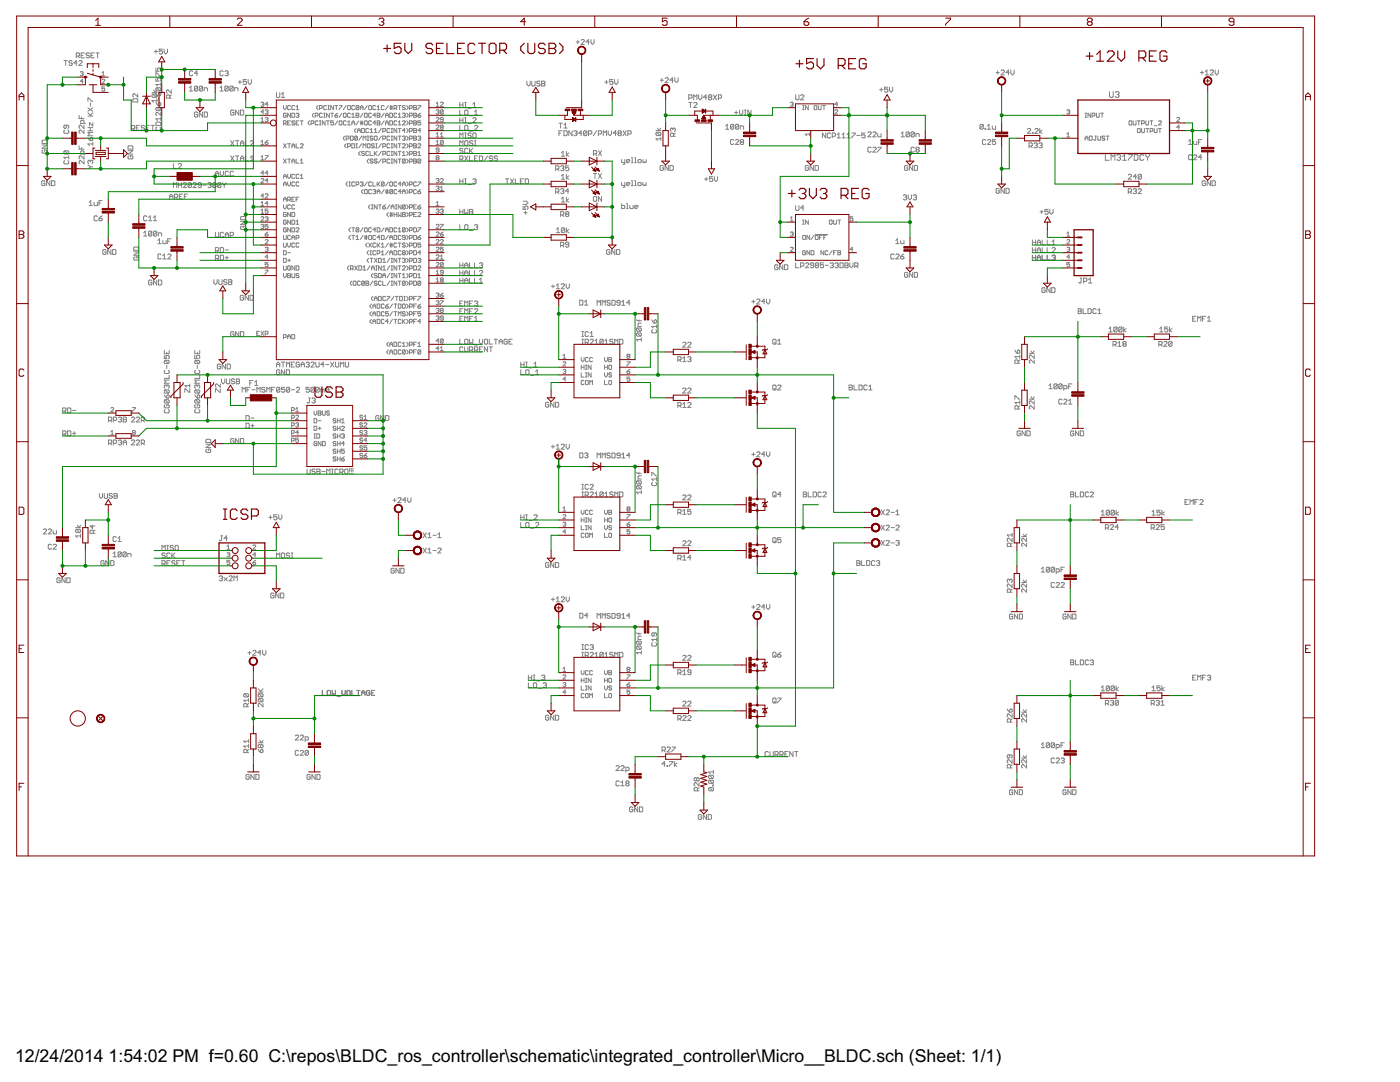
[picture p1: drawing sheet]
<svg xmlns="http://www.w3.org/2000/svg" width="279mm" height="216mm" viewBox="0 0 279 216" stroke-linecap="round" stroke-linejoin="round" font-family="sans-serif">
<defs><g id="words">
<g font-size="4">
<text x="3" y="211.9">12/24/2014</text>
<text x="21.7" y="211.9">1:54:02 PM f=0.60 C:\repos\BLDC_ros_controller\schematic\integrated_controller\Micro__BLDC.sch (Sheet: 1/1)</text>
</g>
</g></defs>
<g fill="none" stroke="#808080" stroke-width=".2">
<path d="M12.8 12.1h.6M13.1 12.1v1M14.4 12.2l-.2-.1-.4 .1 .1 .4 .5 .1-.2 .4h-.3l-.1-.2M15.2 11.2h.5l.2-.2v-.3l-.2-.1h-.5v.9M15.4 12.6h-.7l.5-.5v1M15.5 11.2l.4 .3M15.7 12.2l.2-.1 .5 .1v.2l-.7 .7h.7M16 14.4l.4-.1 .2 .1-.2 .3M16.2 11h.3M16.3 14.7h.1M16.4 14.7l.2 .2-.2 .2-.4-.1M16.6 16.2h-.6l.4-.4v.9"/>
<path d="M16.8 10.6h-.6v.9h.6M17.8 10.7l-.1-.1-.5 .1 .2 .3 .4 .2-.1 .3h-.3l-.2-.1M18.2 11h.3M18.8 10.6h-.6v.9h.6M19.2 10.6h.6M19.5 10.6v.9M20.3 16l.2-.2 .4 .2-.6 .7h.6M20.3 14.6l.3-.3v.8M20.3 15.1h.6M20.9 17.3h-.6v.5l.3-.2 .3 .2-.1 .4-.5-.2M26.7 19.7h.6l.2 .2v.4h-1v-.4zM27.5 18.7v.7l-.7-.7-.3 .2 .2 .5"/>
<path d="M30.3 18.4l1 .1-.2 .1v.4l.2 .1 .3-.1v-.4l.3-.1 .2 .1v.4l-.2 .1M30.5 18.8l-.2 .1v.4l.2 .1h.7M30.5 18.8h.7l.1 .1-.1 .5M30.5 18.8l.7 .6M30.7 17.9l.3 .5 .3-.5M30.8 10.3h.7M31.1 15.5v.7h.5l-.2-.5 .5-.2 .2 .2v.3l-.2 .2M31.1 9.9v.7M31.1 13.6v.6h.5l-.2-.3 .2-.3h.3l.2 .1v.4l-.2 .1M31.1 15.2v-.7l1 .7M31.3 17.5l-.2 .2v.3l.2 .1h.6M31.3 17.5h.6l.2 .2v.3l-.2 .1"/>
<path d="M31.3 17.5l.6 .6M31.3 19.7v.7M31.6 19.5v.6M32.1 16.8h-1l.3 .4M32.1 16.5v.7M32.4 9.8h-.6v.5l.3-.2 .3 .2v.3l-.1 .2h-.4l-.1-.2M32.8 9.8v.6l.3 .4 .3-.4v-.6M33.9 19.6v-.5l-.2-.2-.5 .2v.5h1M34.2 17.9v.7l-.7-.7-.3 .2v.3l.2 .2M34.2 18.9l-.3 .4M37.8 18.2h.7M37.8 17.5l.3-.3v1"/>
<path d="M38.5 14.3l-.2-.2-.5 .2v.6l.2 .2h.3l.2-.2M39.4 17.3l-.1-.1-.5 .1v.7M39.4 17.3v.7l-.1 .2h-.4l-.1-.2M39.4 17.3l-.6 .7M39.4 14.6h-.6l.5-.5v1M40.4 17.3l-.1-.1-.5 .1v.7M40.4 17.3v.7l-.1 .2h-.4l-.1-.2M40.4 17.3l-.6 .7M40.7 18.2v-.7h.5l.2 .2v.5M43.9 17.5l.3-.3v1M43.9 18.2h.7M44.6 14.3l-.2-.2-.5 .2v.6l.2 .2h.3l.2-.2"/>
<path d="M44.9 14.3l.5-.2 .1 .2-.1 .3M45.2 14.6h.2M45.4 14.6l.1 .2-.1 .3h-.4l-.1-.2M45.5 17.3l-.1-.1-.5 .1v.7M45.5 17.3v.7l-.1 .2h-.4l-.1-.2M45.5 17.3l-.6 .7M46.5 17.3l-.1-.1-.5 .1v.7M46.5 17.3v.7l-.1 .2h-.4l-.1-.2M46.5 17.3l-.6 .7M46.8 18.2v-.7h.5l.2 .2v.5M47.6 16.4h.6M47.9 16v.7"/>
<path d="M49.2 15.9h-.7v.5l.4-.2 .3 .2v.3l-.2 .2h-.3l-.2-.2M49.5 15.9v.6l.3 .4 .4-.4v-.6M55.2 18.5v.8l.1 .2h.4l.1-.2v-.8M56.2 18.8l.3-.3v1M56.2 19.5h.6M105.2 16.2v.6l.3 .4 .3-.4v-.6M106.1 16.2v.8l.2 .2h.3l.2-.2v-.8M107.8 16.4l-.2-.2h-.3l-.2 .3 .2 .2h.3l.2 .3-.2 .2h-.3l-.2-.2M108.1 16.2h.5l.2 .2-.2 .3 .2 .3-.2 .2h-.5zM108.1 16.7h.5M115 8.4h.6M115.3 8v.7"/>
<path d="M116 8l.1-.1 .5 .1v.2l-.6 .7h.6M117.6 8.4h-.7l.5-.5v1M117.9 7.9v.6l.4 .4 .3-.4v-.6M120.7 16.4h.6M121 16v.7M122.3 15.9h-.6v.5l.3-.2 .3 .2-.1 .5h-.4l-.1-.2M122.7 15.9v.6l.3 .4 .3-.4v-.6M131.7 16h.7M132.1 15.7v.6M132.7 15.7l.2-.2h.3l.2 .2v.1l-.7 .7h.7M134.4 16h-.7l.5-.5v1M134.7 15.5v.7l.3 .3 .3-.3v-.7"/>
<path d="M137.5 19.6h.4l.2-.2v-.3l-.2-.2h-.4v1M138.5 19.9v-1l.3 .4 .3-.4v1M139.4 18.9v.7l.3 .3 .4-.3v-.7M141.1 19.4h-.7l.5-.5v1M141.5 19.4l-.1-.1 .1-.4h.4l.1 .2-.1 .3M141.5 19.4h.4M141.5 19.4l-.1 .2 .1 .3h.4l.1-.2-.1-.3M142.4 18.9l.6 1M143 18.9l-.6 1M143.4 19.6h.4l.2-.2-.2-.5h-.4v1M158.8 18.9v.8l.2 .2h.3l.1-.2v-.8M159.8 19.1l.1-.2h.4l.1 .2v.2l-.6 .6h.6"/>
<path d="M175.6 17.9h.6M175.9 17.6v.6M177.2 17.4h-.7v.5l.4-.2 .3 .2v.3l-.2 .2h-.3l-.2-.2M177.5 17.4v.7l.3 .3 .4-.3v-.7M198.8 14.5h.6M199.1 14.1v.7M199.8 14.1l.1-.1h.4l.1 .1v.2l-.6 .7h.6M201.4 14.5h-.6l.5-.5v1M201.7 14v.6l.4 .4 .3-.4v-.6M221.4 18.3v.9l.2 .2h.4l.2-.2v-.9M222.6 18.5l.2-.2h.3l.2 .2-.2 .4M222.9 18.9h.2"/>
<path d="M223.1 18.9l.2 .1-.2 .4h-.3l-.2-.2M239.5 14.5h.7M239.9 14.1v.7M240.5 14.3l.4-.3v1M240.5 15h.7M241.5 14.1l.2-.1h.3l.2 .1v.2l-.7 .7h.7M242.5 14v.6l.3 .4 .3-.4v-.6M8.4 28.9h1l-1 .7h1M8.6 29.9l-.2 .2 .2 .5h.6l.2-.2v-.3l-.5-.2v.3M8.6 28h.6l.2 .1v.5h-1v-.5zM9 36.2l-.2-.1h-.3l-.2 .1v.7l.5 .1 .2-.1v-.3h-.4M9.9 36.1v.9l-.6-.9v.9"/>
<path d="M10.3 36.1h.5l.1 .1v.7l-.1 .1h-.5zM12.9 26l-.2 .1v.4l.2 .1h.6l.2-.1v-.4l-.2-.1M12.9 30.1l-.2 .1v.4l.2 .1h.6M12.9 30.1h.6l.2 .1v.4l-.2 .1M12.9 32l-.2 .2v.4l.2 .1h.6l.2-.1v-.4l-.2-.2M12.9 30.1l.6 .6M13.2 25v.5l-.1 .1-.4-.1v-.4l.2-.1h.6l.2 .1v.4l-.2 .1M13.7 31.4h-1l.4 .3M13.7 31.1v.6M15.8 29.1v.7h1M15.8 23v.7h1M16.3 23.3v.4"/>
<path d="M16.3 29.4v.4M16.8 26v.6l-.7-.6-.3 .1v.4l.2 .1M16.8 25v.6l-.7-.6-.3 .1v.4l.2 .1M16.8 31.1v.6l-.7-.6-.3 .1v.4l.2 .1M16.8 30.7v-.5l-.2-.1-.5 .1v.5h1M16.8 24.6v-.4l-.2-.2-.5 .2v.4h1M16.8 32v.7l-.7-.7-.3 .2v.4l.2 .1M17.5 26.1h1M17.5 27.4l.5 .7M17.5 25.5h1M17.5 23.2h1M17.5 22.5l.7 .7"/>
<path d="M17.5 21.5l1 .7M17.5 20.2v-.6l1 .6M17.5 33l.5 .3M18 32.2l.2-.2 .3 .2v.3l-.1 .1M18 20.6v.6M18 25.5v.6M18 32.2v.1M18 32.2l-.1-.2-.4 .2 .2 .4M18 33.3l-.5 .3M18 33.3h.5M18.2 27.4l.3 .2v.3l-.1 .2h-.4v-.5zM18.5 26.4h-1l.4 .4-.4 .3h1"/>
<path d="M18.5 28.7h-1l.4 .3M18.5 24.5v.6l-.6-.6v.6M18.5 28.4v.6M18.5 22.5l-.5 .5M18.5 21.5l-1 .7M25.5 30.1h1l-1 .6h1M25.7 31.1l-.2 .1 .2 .5h.7l.1-.1v-.4l-.1-.1h-.4v.3M25.7 29.1h.7l.1 .2v.5h-1v-.5zM26.2 25.7h.5l.2-.2v-.3l-.2-.2h-.5v1M26.5 25.7l.4 .3M27.2 25.5h.3M27.9 25h-.7v1h.7"/>
<path d="M28.9 25.2l-.2-.2h-.4l-.1 .4 .5 .1 .2 .3-.2 .2-.5-.2M29.2 25.5h.3M29.8 25h-.6v1h.6M30.2 25h.6M30.5 25v1M31.1 20.4l.5 .7M31.3 21.4l-.2 .2v.3l.2 .2h.6M31.3 24.4h.6l.2 .1v.5h-1v-.5zM31.3 25.4l-.2 .1v.3l.2 .2h.6l.2-.2v-.3l-.2-.1M31.3 21.4h.6l.2 .2v.3l-.2 .2M31.3 21.4l.6 .7M31.3 20.1h-1l.4 .3"/>
<path d="M31.6 20.6l.3-.2 .2 .2v.3l-.5 .2zM32.1 22.4v.7l-.8-.7-.2 .2v.3l.2 .2M32.1 23.4v.6M32.1 23.7h-1l.3 .3M33.8 39.2h.7M33.8 39.7v-.6l.4-.4 .3 .4v.6M34.6 32.6v1h.7M34.6 37.4v-1l.3 .4 .4-.4v1M34.8 39.4h.5l.2-.2v-.3l-.2-.2h-.5v1M35.2 39.4l.3 .3M35.6 36.4v1M35.6 36.9h.6"/>
<path d="M35.6 32.8l.2-.2h.3l.1 .2v.2l-.6 .6h.6M35.8 39.2h.3M36.2 36.4v1M36.4 38.7h-.6v1h.6M36.6 36.6l.1-.2h.4l.1 .2v.2l-.6 .6h.6M36.8 39.2h.3M37.4 38.7h-.6v1M38.2 36.6v.7l-.2 .1-.5-.1M38.2 36.6l-.2-.2h-.3l-.2 .2v.7M38.2 36.6l-.7 .7M38.5 36.6l.2-.2h.3l.2 .2v.2l-.7 .6h.7M39.5 22.5l-.2-.1h-.3l-.2 .1v.7l.2 .1h.3l.2-.1v-.4h-.4"/>
<path d="M40.2 36.9h-.5l-.2-.1 .2-.4h.3l.2 .2v.7l-.2 .1-.5-.1M40.4 22.4v.9l-.6-.9v.9M40.5 36.9h.6M40.8 22.4h.5l.1 .1v.7l-.1 .1h-.5zM41.5 36.6l.1-.2h.4l.1 .2-.1 .3M41.8 36.9h.2M42 36.9l.1 .2-.1 .3-.5-.1M43 35.1v-.6l.3-.3 .3 .3v.6M43 34.6h.6M43.1 36.6v.7l-.2 .1-.4-.1M43.1 36.6l-.2-.2h-.3l-.1 .2v.7M43.1 36.6l-.6 .7"/>
<path d="M44 34.2v.6l.3 .3 .3-.3v-.6M44.1 36.6v.7l-.2 .1-.4-.1M44.1 36.6l-.2-.2h-.3l-.1 .2v.7M44.1 36.6l-.6 .7M44.4 36.4l.3 .5M44.7 36.9v.5M45.1 36.4l-.4 .5M45.6 34.3l-.2-.1h-.3l-.1 .1v.7l.1 .1 .5-.1M46 28.1l.7 .9M46 31.1l.7 1M46.6 34.3l-.2-.1h-.3l-.2 .1v.7l.2 .1 .5-.1M46.7 22.1l-.2-.1h-.3l-.2 .1v.7l.2 .2h.3l.2-.2v-.3h-.3"/>
<path d="M46.7 28.1l-.7 .9M46.7 31.1l-.7 1M47 28.1h.7M47 31.1h.7M47.3 28.1v.9M47.3 31.1v1M47.7 22v1l-.7-1v1M48 22h.5l.1 .1v.7l-.1 .2h-.5zM48 29v-.6l.3-.3 .3 .3v.6M48 32.1v-.6l.3-.4 .3 .4v.6M48 28.6h.6M48 31.6h.6"/>
<path d="M49 28.1v.9h.6M49 31.1v1h.6M50 28.2l.1-.1h.4l.1 .1v.2l-.6 .6h.6M50 32.1h.6M50 31.5l.3-.4v1M52.1 35.8l.1-.2 .4 .2-.5 .7h.5M52.1 23.7l.3-.3v.9M52.1 28.3l.3-.3v.9M52.1 31.3l.3-.2v.8M52.1 28.9h.5M52.1 24.3h.5M52.1 20.5l.4-.1 .1 .1-.1 .3"/>
<path d="M52.1 31.9h.5M52.4 20.8h.1M52.5 20.8l.1 .2-.1 .2-.4-.1M52.6 22.3h-.5l.4-.4v.9M52.6 34.5h-.5l.4-.4v.8M52.6 39.1h-.5l.4-.4v.8M52.9 28.4h.4l.2 .3-.4 .2zM52.9 38.8l.2-.1 .4 .1-.6 .7h.6M52.9 23.6l.4-.2 .2 .2-.2 .3M52.9 22.1l.4-.2 .2 .2-.2 .2M52.9 31.1h.6l-.6 .8M53.2 22.3h.1"/>
<path d="M53.2 23.9h.1M53.3 22.3l.2 .2-.2 .3-.4-.2M53.3 23.9l.2 .1-.2 .3-.4-.2M53.5 36h-.6l.4-.4v.9M53.5 20.8h-.6l.4-.4v.8M53.5 34.5h-.6l.4-.4v.8M53.5 28l-.6 .4M56.6 36.7h.5M56.6 21.1v.5l.3 .3 .2-.3v-.5M56.6 24.7h.4l.1-.5-.5-.1v.8M56.6 35.6v-.5l.3-.3 .2 .3v.5M56.6 37.1v-.5l.3-.3 .2 .3v.5"/>
<path d="M56.6 35.2h.5M56.6 39.8h.5M56.6 31.7l.5 .9M56.6 28.7l.5 .8M56.9 24.7l.2 .2M57.1 22.7l-.1-.1-.4 .1v.6l.1 .1 .4-.1v-.3h-.2M57.1 31.7l-.5 .9M57.1 28.7l-.5 .8M57.4 39.9h.4l.2-.4-.6-.2v.9M57.4 31.7h.6M57.4 24.5h.3M57.4 34.8v.5l.3 .3 .3-.3v-.5"/>
<path d="M57.4 28.7h.6M57.4 36.3v.6l.3 .2 .3-.2v-.6M57.7 39.9l.3 .3M57.7 28.7v.8M57.7 31.7v.9M58 24.1h-.6v.8h.6M58 21.2l-.2-.1-.4 .1v.6l.2 .1 .4-.1M58 22.6v.8l-.6-.8v.8M58.3 32.2h.5M58.3 29.1h.5M58.3 22.6l.5 .1v.6l-.1 .1h-.4zM58.3 39.8h.2"/>
<path d="M58.3 29.5v-.5l.2-.3 .3 .3v.5M58.3 32.6v-.6l.2-.3 .3 .3v.6M58.8 39.3h-.5v.9h.5M58.8 34.9l-.1-.1-.4 .1v.6l.1 .1 .4-.1M58.8 24.2l-.1-.1-.4 .1 .1 .3 .4 .2v.1l-.1 .1-.4-.1M58.8 36.4l-.1-.1-.4 .1v.6l.1 .1 .4-.1M58.8 21.2l-.1-.1-.4 .1v.6l.1 .1 .4-.1M59.1 28.7v.8h.5M59.1 31.7v.9h.5M59.1 22.7l.4-.1 .1 .1-.1 .3M59.1 24.5h.3M59.1 21.9h.5"/>
<path d="M59.1 39.8h.3M59.1 21.3l.3-.2v.8M59.4 23h.1M59.5 23l.1 .1-.1 .3-.4-.1M59.6 39.3h-.5v.9M59.6 24.1h-.5v.8h.5M59.6 34.9l-.1-.1-.4 .1v.6l.1 .1 .4-.1M59.6 36.4l-.1-.1-.4 .1v.6l.1 .1 .4-.1M59.9 35.6h.6M59.9 24.1h.6M59.9 32l.3-.3v.9M59.9 28.8l.2-.1 .4 .1-.6 .7h.6"/>
<path d="M59.9 32.6h.6M59.9 35.1l.3-.3v.8M60.2 24.1v.8M61.8 24.1l-.3 .3v.3l.3 .2M62.1 24.7h.4l.1-.5-.5-.1v.8M62.6 22.6l-.2 .3v.2l.2 .3M62.9 23.1h.4l.2-.4-.6-.1v.8M63.5 24.2l-.2-.1-.4 .1v.6l.2 .1 .4-.1M63.5 21.1l-.3 .2v.3l.3 .3M63.8 24.9h.2M63.8 24.1h.2M63.8 21.6h.4l.1-.4-.5-.1v.8"/>
<path d="M63.9 24.1v.8M64.3 22.7l-.1-.1-.4 .1v.6l.1 .1 .4-.1M64.6 22.6h.3M64.6 23.4h.3M64.7 22.6v.8M64.9 24.1v.8l-.6-.8v.8M65.2 24.1h.5M65.2 21.2l-.2-.1-.4 .1v.6l.1 .1 .5-.1M65.4 24.1v.8M65.4 21.9h.3M65.4 21.1h.3M65.6 21.1v.8"/>
<path d="M65.7 22.6v.8l-.5-.8v.8M66 22.6h.6M66.3 22.6v.8M66.6 24.1h-.6v.4l.3-.1 .3 .1-.2 .4-.4-.1M66.6 21.1v.8l-.6-.8v.8M66.8 23h.5l.1 .3-.4 .1zM66.8 21.1h.6M67.1 21.1v.8M67.4 24.1l-.6 .8M67.4 22.6l-.6 .4M67.7 24.2l.1-.1 .4 .1v.6l-.1 .1-.4-.1zM67.7 21.1h.5l-.5 .8"/>
<path d="M68.2 22.6l-.5 .8M68.5 22.7l.2-.1 .4 .1v.6l-.2 .1-.4-.1zM68.8 27.2l-.3 .2v.3l.3 .3M69.1 28.7l-.3 .3v.2l.3 .3M69.1 27.7l.5-.1-.1-.4h-.4v.8M69.1 24.2l-.2-.1-.4 .1v.6l.2 .1 .4-.1M69.1 21.1l-.6 .8M69.4 24.9h.5M69.4 36.3l-.3 .3v.3l.3 .2M69.4 21.2l.1-.1 .4 .1v.6l-.1 .1-.4-.1zM69.4 29.2h.4l.1-.4-.5-.1v.8M69.4 24.4l.3-.3v.8"/>
<path d="M69.7 37.1h.2M69.7 36.3h.2M69.8 36.3v.8M69.9 27.2l.6 .1v.6l-.1 .1h-.5zM69.9 22.7l-.1-.1-.4 .1v.6l.1 .1 .4-.1M70.2 24.9v-.5l.3-.3 .3 .3v.5M70.2 28.7l.6 .1v.6l-.2 .1h-.4zM70.2 22.9l.3-.3v.8M70.2 24.5h.6M70.2 23.4h.6M70.8 36.4l-.2-.1-.4 .1v.6l.2 .1 .4-.1M70.8 21.2l-.2-.1-.4 .1v.6l.2 .1 .4-.1"/>
<path d="M71.1 36.9h.4l.1-.5-.5-.1v.8M71.1 25.6l-.3 .3v.3l.3 .3M71.1 22.6l.5 .1-.1 .3 .1 .3-.1 .1h-.4zM71.1 23h.4M71.1 28.7h.2M71.1 29.5h.2M71.2 28.7v.8M71.3 26.1h.6M71.3 27.3l-.1-.1-.4 .1v.6M71.3 26.5v-.6l.3-.3 .3 .3v.6M71.3 27.3v.6l-.1 .1-.4-.1M71.3 27.3l-.5 .6"/>
<path d="M71.6 21.2l-.1-.1-.4 .1v.6M71.6 21.2v.6l-.1 .1-.4-.1M71.6 24.1l-.5 .8M71.6 21.2l-.5 .6M71.9 36.4l.4-.1 .2 .1-.2 .3M71.9 24.7h.6M71.9 21.9v-.6l.3-.2 .3 .2v.6M71.9 30.2l-.3 .3v.3l.3 .2M71.9 24.4h.6M71.9 21.5h.6M72 24.1v.8M72.2 36.7h.1"/>
<path d="M72.2 25.6l.5 .2v.5l-.1 .2h-.4zM72.2 27.2l-.6 .8M72.2 28.7l-.6 .8M72.3 36.7l.2 .2-.2 .2-.4-.1M72.3 24.1v.8M72.5 28v-.8l.2 .2 .3-.2v.8M72.5 29.5v-.8l.2 .3 .3-.3v.8M72.5 37.8l-.3 .3v.3l.3 .3M72.5 22.6l-.6 .8M72.7 30.3l-.1-.1-.4 .1v.2l.4 .1 .1 .3-.1 .1-.4-.1M72.7 22.7l.2-.1 .4 .1v.6l-.1 .1-.5-.1zM72.7 24.2l.2-.1 .4 .1v.6l-.1 .1-.5-.1z"/>
<path d="M72.7 38l.2-.2 .4 .2v.5l-.1 .2-.5-.2zM73.3 28.8l.1-.1 .5 .1v.6l-.2 .1-.4-.1zM73.3 36.3l-.6 .8M73.3 21.1l-.6 .8M73.3 27.2h.3M73.3 28h.3M73.4 27.2v.8M73.6 25.8l-.2-.2-.4 .2v.5l.2 .2 .4-.2M73.6 30.3l-.2-.1-.4 .1v.6l.2 .1 .4-.1M73.6 21.2l.1-.1 .4 .1v.6l-.1 .1-.4-.1zM73.6 31.7l-.3 .3v.3l.3 .3M73.9 26.5h.5"/>
<path d="M73.9 30.2v.8h.5M73.9 25.9l.2-.3v.9M74.1 24.2l-.1-.1-.4 .1v.6l.1 .1 .4-.1M74.1 38l-.1-.2-.4 .2v.5l.1 .2 .4-.2M74.1 36.4l-.1-.1-.4 .1v.6l.1 .1 .4-.1M74.1 22.7l-.1-.1-.4 .1v.6l.1 .1 .4-.1M74.4 31.9l-.1-.2-.4 .2 .1 .3 .4 .1-.1 .3-.4-.2M74.4 27.3l-.1-.1-.4 .1 .1 .3 .4 .1-.1 .3-.4-.1M74.4 36.3v.8h.6M74.4 38l.4-.2 .2 .2-.2 .2M74.7 25.9l.3-.3v.9M74.7 26.5h.6"/>
<path d="M74.7 28.8l-.1-.1-.5 .1 .2 .3h.3l.1 .3-.1 .1-.5-.1M74.7 27.3l.1-.1 .5 .1v.6l-.2 .1-.4-.1zM74.7 30.2v.8M74.7 38.2h.1M74.8 38.2l.2 .2-.2 .3-.4-.2M74.8 30.6l.5 .4M75 21.2l-.2-.1-.4 .1v.6l.2 .1 .4-.1M75 24.5h-.6l.4-.4v.8M75 23h-.6l.4-.4v.8M75 28.7h.3M75 29.5h.3M75.1 28.7v.8"/>
<path d="M75.3 24.1l.5 .1-.1 .3 .1 .3-.1 .1h-.4zM75.3 31.9l-.2-.2-.4 .2 .1 .3 .5 .1-.2 .3-.4-.2M75.3 22.6l.5 .1-.1 .3 .1 .3-.1 .1h-.4zM75.3 36.3v.8M75.3 38.7v-.6l.2-.3 .3 .3v.6M75.3 21.3l.2-.2v.8M75.3 38.2h.5M75.3 24.5h.4M75.3 23h.4M75.3 21.9h.5M75.3 30.2l-.6 .6M75.4 36.7l.4 .4"/>
<path d="M75.8 36.3l-.5 .6M76.1 25.6l-.6 .9M76.1 27.2l-.6 .8M76.1 28.7l-.6 .8M76.1 30.2l-.6 .8M76.1 31.7l-.6 .9M76.4 32.3h.4l.1-.4-.5-.2v.9M76.4 30.8h.4l.1-.5-.5-.1v.8M76.4 26.2h.4l.1-.4-.5-.2v.9M76.4 27.7h.4l.1-.4-.5-.1v.8M76.4 29.2h.4l.1-.4-.5-.1v.8M76.7 36.4l-.2-.1-.4 .1v.6"/>
<path d="M76.7 21.2l-.2-.1-.4 .1v.6l.1 .1 .5-.1M76.7 36.4v.6l-.2 .1-.4-.1M76.7 36.4l-.6 .6M76.7 37.8l-.6 .9M76.7 24.1l-.6 .8M76.7 22.6l-.6 .8M76.9 23.4v-.5l.3-.3 .3 .3v.5M76.9 24.9v-.5l.3-.3 .3 .3v.5M76.9 38.1h.6M76.9 38.4h.6M76.9 24.5h.6M76.9 23h.6"/>
<path d="M77.1 37.8v.9M77.4 37.8v.9M77.5 36.3l-.6 .8M77.5 21.1l-.6 .8M77.8 25.8l-.2-.2-.4 .2v.5l.2 .2 .4-.2M77.8 31.9l-.2-.2-.4 .2v.5l.2 .2 .4-.2M77.8 22.6l.5 .1v.6l-.1 .1h-.4zM77.8 27.3l-.2-.1-.4 .1v.6l.2 .1 .4-.1M77.8 28.8l-.2-.1-.4 .1v.6l.2 .1 .4-.1M77.8 30.3l-.2-.1-.4 .1v.6l.2 .1 .4-.1M77.8 24.1l.5 .1v.6l-.1 .1h-.4zM77.8 36.4l.1-.1 .4 .1v.6l-.1 .1-.4-.1z"/>
<path d="M77.8 21.6h.5M77.8 21.3h.5M77.9 21.1v.8M78.1 26.5h.3M78.1 31.7h.3M78.1 25.6h.3M78.1 27.2h.3M78.1 28h.3M78.1 28.7h.3M78.1 29.5h.3M78.1 30.2h.3M78.1 31h.3"/>
<path d="M78.1 32.6h.3M78.2 21.1v.8M78.2 25.6v.9M78.2 27.2v.8M78.2 28.7v.8M78.2 30.2v.8M78.2 31.7v.9M78.3 38l-.1-.2-.4 .2v.5M78.3 38v.5l-.1 .2-.4-.2M78.3 38l-.5 .5M78.6 21.6l.6-.1-.1-.4h-.5v.8M78.9 21.6l.3 .3"/>
<path d="M79.2 36.4l-.1-.1-.5 .1v.6l.2 .1 .4-.1M79.2 24.2l-.1-.1-.5 .1v.6l.2 .1 .4-.1M79.2 22.7l-.1-.1-.5 .1v.6l.2 .1 .4-.1M79.2 25.6v.9l-.6-.9v.9M79.2 27.2v.8l-.6-.8v.8M79.2 28.7v.8l-.6-.8v.8M79.2 30.2v.8l-.6-.8v.8M79.2 31.7v.9l-.6-.9v.9M79.2 38l-.1-.2-.5 .2v.5l.2 .2 .4-.2M79.5 22.9l.3-.3v.8M79.5 31.7h.5M79.5 25.6h.5"/>
<path d="M79.5 24.4l.3-.3v.8M79.5 24.9h.5M79.5 23.4h.5M79.5 21.1h.5M79.5 27.2h.5M79.5 28.7h.5M79.5 30.2h.5M79.8 21.1v.8M79.8 25.6v.9M79.8 27.2v.8M79.8 28.7v.8M79.8 30.2v.8"/>
<path d="M79.8 31.7v.9M80 36.7h-.5l.4-.4v.8M80 38.2h-.5l.4-.4v.9M80.3 36.7h.6M80.3 27.3l.4-.1 .2 .1-.2 .3M80.3 30.5l.3-.3v.8M80.3 22.7l.4-.1 .2 .1-.2 .3M80.3 24.2l.2-.1 .4 .1-.6 .7h.6M80.3 28.8l.2-.1 .4 .1-.6 .7h.6M80.3 37.1v-.5l.3-.3 .3 .3v.5M80.3 38.7v-.6l.3-.3 .3 .3v.6M80.3 38.2h.6"/>
<path d="M80.3 31h.6M80.6 23h.1M80.6 27.6h.1M80.7 23l.2 .1-.2 .3-.4-.1M80.7 27.6l.2 .1-.2 .3-.4-.1M80.9 31.9l-.2-.2-.4 .2v.5M80.9 21.2l-.2-.1-.4 .1v.1l.4 .2 .2 .3-.2 .1-.4-.1M80.9 31.9v.5l-.2 .2-.4-.2M80.9 26.1h-.6l.4-.5v.9M80.9 31.9l-.6 .5M81.2 24.1l.2 .3v.3l-.2 .2M81.2 21.1l.2 .2v.3l-.2 .3"/>
<path d="M81.2 22.6l.2 .3v.2l-.2 .3M81.2 25.6l.2 .3v.3l-.2 .3M81.2 27.2l.2 .2v.3l-.2 .3M81.2 28.7l.2 .3v.2l-.2 .3M81.2 30.2l.2 .3v.3l-.2 .2M81.2 31.7l.2 .3v.3l-.2 .3M81.2 36.3l.2 .3v.3l-.2 .2M81.2 37.8l.2 .3v.3l-.2 .3M81.7 23.1h.4l.2-.4-.6-.1v.8M81.7 32.3h.4l.2-.4-.6-.2v.9M81.7 30.8h.4l.2-.5-.6-.1v.8M81.7 26.2h.4l.2-.4-.6-.2v.9"/>
<path d="M81.7 27.7h.4l.2-.4-.6-.1v.8M81.7 24.7h.4l.2-.5-.6-.1v.8M81.7 21.6h.4l.2-.4-.6-.1v.8M81.7 29.2h.4l.2-.4-.6-.1v.8M81.7 36.9h.4l.2-.5-.6-.1v.8M81.7 38.4h.4l.2-.4-.6-.2v.9M82.5 31.7l.6 .2-.1 .3 .1 .2-.1 .2h-.5zM82.5 27.2l.6 .1-.1 .3 .1 .3-.1 .1h-.5zM82.5 32.2h.5M82.5 25.6l.6 .2-.1 .3 .1 .2-.1 .2h-.5zM82.5 29.1h.5M82.5 26.1h.5"/>
<path d="M82.5 22.6l.6 .1-.1 .3 .1 .3-.1 .1h-.5zM82.5 21.1l.6 .1-.1 .3 .1 .3-.1 .1h-.5zM82.5 24.1l.6 .1-.1 .3 .1 .3-.1 .1h-.5zM82.5 28.7l.6 .1-.1 .3 .1 .3-.1 .1h-.5zM82.5 30.2l.6 .1-.1 .3 .1 .3-.1 .1h-.5zM82.5 24.5h.5M82.5 23h.5M82.5 21.5h.5M82.5 27.6h.5M82.5 30.6h.5M83.1 36.4l-.1-.1-.5 .1v.6l.2 .1 .4-.1M83.1 38l-.1-.2-.5 .2v.5l.2 .2 .4-.2"/>
<path d="M83.4 36.3h.6l-.6 .8M83.4 27.3l.4-.1 .2 .1-.2 .3M83.4 21.1h.6l-.6 .8M83.4 23h.4l.2 .3-.5 .1zM83.4 28.8l.1-.1 .5 .1-.6 .7h.6M83.4 38.2h.4l.2 .3-.5 .2zM83.4 30.5l.3-.3v.8M83.4 31h.6M83.7 27.6h.1M83.8 27.6l.2 .1-.2 .3-.4-.1M84 31.9l-.6 .5M84 31.9l-.2-.2-.4 .2v.5"/>
<path d="M84 26.1h-.6l.4-.5v.9M84 24.1h-.6v.4l.3-.1 .3 .1-.2 .4-.4-.1M84 31.9v.5l-.2 .2-.4-.2M84 37.8l-.6 .4M84 22.6l-.6 .4M87 23.6l.2-.2 .4 .2-.6 .7h.6M87 28.9h.6M87 25.1l.2-.1 .4 .1-.6 .7h.6M87 22.1l.5-.2 .1 .2-.1 .2M87 35.8l.5-.2 .1 .2-.1 .2M87 37.3l.5-.2 .1 .2-.1 .3M87 20.7l.3-.3v.8"/>
<path d="M87 26.8l.3-.3v.8M87 28.3l.3-.3v.9M87 21.2h.6M87 27.3h.6M87.2 31.5h.3M87.2 31.5l-.2-.2 .2-.2 .4 .1-.1 .3M87.2 31.5l-.2 .1 .2 .3 .4-.2-.1-.2M87.3 22.3h.2M87.3 37.6h.2M87.3 36h.2M87.5 36l.1 .2-.1 .3-.5-.2M87.5 22.3l.1 .2-.1 .3-.5-.2"/>
<path d="M87.5 37.6l.1 .1-.1 .3-.5-.2M87.6 30h-.4l-.2-.2 .2-.3 .4 .2v.5l-.1 .2-.5-.2M87.9 37.4l.3-.3v.9M87.9 35.8l.1-.2 .5 .2-.6 .7h.6M87.9 20.5l.1-.1 .5 .1-.6 .7h.6M87.9 26.8l.3-.3v.8M87.9 38h.6M87.9 27.3h.6M88 25.4l-.1-.2 .1-.2 .5 .1-.2 .3M88 25.4l-.1 .1 .1 .3 .5-.1-.2-.3M88 25.4h.3M88.5 22.1v.5l-.2 .2-.4-.2"/>
<path d="M88.5 23.9h-.5l-.1-.2 .1-.3 .5 .2v.5l-.2 .2-.4-.2M88.5 28.2v.5l-.2 .2-.4-.2M88.5 28.2l-.5-.2-.1 .2v.5M88.5 22.1l-.5-.2-.1 .2v.5M88.5 22.1l-.6 .5M88.5 28.2l-.6 .5M91.8 25v1h.6M91.8 24h.6M91.8 22v1h.6M91.8 31.8h.4l.2-.2-.2-.5h-.4v1M91.8 36.2h.6M91.8 20.4v1"/>
<path d="M91.8 23.5v1M91.8 27.5v-1l.3 .4 .3-.4v1M91.8 29v-.9l.3 .3 .3-.3v.9M91.8 35.7v1M91.8 20.9h.6M92.1 31.8l.3 .3M92.4 29.8l-.2-.2h-.3l-.1 .3 .4 .2 .2 .3-.2 .2-.4-.2M92.4 20.4v1M92.4 23.5v1M92.4 35.7v1M92.7 25.2l.2-.2h.3l.2 .2v.6l-.2 .2-.5-.2zM92.7 20.4h.3"/>
<path d="M92.7 26.5h.3M92.7 27.5h.3M92.7 22.1l.2-.1h.3l.2 .1v.7l-.2 .2h-.3l-.2-.2zM92.7 21.4h.3M92.7 35.7h.3M92.7 36.7h.3M92.7 31.1l.7 1M92.7 24.5h.3M92.7 23.5h.3M92.9 28.1h.3l.2 .1v.7l-.2 .1-.5-.1v-.7zM92.9 20.4v1M92.9 23.5v1"/>
<path d="M92.9 26.5v1M92.9 35.7v1M93.4 29.8l-.2-.2h-.3l-.2 .2v.6l.2 .2 .5-.2M93.4 24.6h.6M93.4 21.6h.6M93.4 31.1l-.7 1M93.4 36.8h.6M93.7 31.1v1h.7M93.7 29.6v1M93.7 23.1h.7M93.7 26.2h.7M93.9 30.1l.5 .5"/>
<path d="M94 26.7l-.1-.2h-.3l-.2 .4 .5 .1 .1 .4-.1 .1-.5-.1M94.4 28.2l-.2-.1h-.3l-.2 .3 .5 .2 .2 .3-.2 .1-.5-.1M94.4 20.8l.3-.4v1M94.4 35.9l.1-.2h.3l.2 .2-.2 .3M94.4 29.6l-.7 .6M94.4 21.4h.6M94.4 23.7l.1-.2h.3l.2 .2v.1l-.6 .7h.6M94.5 26.5h.3l.2 .2v.7l-.2 .1-.4-.1v-.7zM94.7 25.2l.1-.2h.4l.1 .2v.2l-.6 .6h.6M94.7 28.1h.3M94.7 23h.6M94.7 29h.3"/>
<path d="M94.7 31.6h.3M94.7 36.2h.1M94.7 22.3l.3-.3v1M94.8 36.2l.2 .1-.2 .4-.4-.2M94.8 28.1v.9M95.3 31.1h-.6v1h.6M95.7 31.1h.5l.1 .2v.6l-.1 .2h-.5zM97.3 31.1l-.6 1M98.3 31.3l-.2-.2h-.3l-.2 .2 .2 .3h.3l.2 .2-.2 .3-.5-.2M99.3 31.3l-.2-.2h-.3l-.2 .2 .2 .3h.3l.2 .2-.2 .3-.5-.2M100.9 35.7h.6M101.2 35.7v1"/>
<path d="M101.9 35.7l.6 1M102.5 35.7l-.6 1M102.8 35.7v1h.7M103.8 36.2h.4M104.5 35.7h-.7v1h.7M104.8 35.7h.5l.2 .2v.6l-.2 .2h-.5zM110.9 33.7h.5l.1-.1v-.3l-.1-.2h-.5v1M110.9 38.3h.5l.1-.2v-.3l-.1-.1h-.5v.9M111.2 38.3l.3 .3M111.2 33.7l.3 .4M111.5 26.6h.4M111.5 24.6h.7"/>
<path d="M111.9 33.3l.1-.2h.4l.1 .2-.1 .3M111.9 24.6v.9M111.9 37.8l.1-.1h.4l.1 .1-.1 .3M112 35.8h.7M112 39.7l.4-.4v1M112 30.5l.4-.3v1M112 35.1l.4-.3v1M112 31.2h.7M112.2 26.1h-.7v1M112.2 38.1h.2M112.2 33.6h.2M112.4 38.1l.1 .2-.1 .3-.5-.1"/>
<path d="M112.4 33.6l.1 .1-.1 .4-.5-.2M112.5 26.1h.5l.2 .1v.7l-.2 .2h-.5zM112.5 24.9l.4-.3v.9M112.5 25.5h.7M113 30.2v1M113 34.8v1M113 39.3v1M113.5 33.1h-.6v.5l.4-.2 .2 .2v.3l-.2 .2-.4-.2M113.5 39.7l-.5 .3 .5 .3M113.5 35.1l-.5 .3 .5 .4M113.5 30.5l-.5 .4 .5 .3M113.5 38.1h-.6l.4-.4v.9"/>
<path d="M114.2 26.1v1l-.7-1v1M114.5 26.2l.5-.1 .1 .1-.1 .4M114.8 26.6h.2M115 26.6l.1 .1-.1 .4h-.3l-.2-.2M116.1 26.6h-.6l.5-.5v1M117.1 26.2l-.2-.1-.4 .1v.7M117.1 26.2v.7l-.2 .2h-.3l-.1-.2M117.1 26.2l-.6 .7M117.5 26.7h.4l.2-.1v-.4l-.2-.1h-.4v1M118.4 39.3l.2-.1 .5 .1v.7l-.2 .2h-.3l-.2-.2zM118.4 30.7h.5l.2-.2v-.3l-.2-.1h-.5v.9M118.4 34.6h.7"/>
<path d="M118.7 30.7l.4 .3M118.7 34.6v1M119.1 26.1l-.7 1M119.4 26.7h.5l.2-.5-.2-.1h-.5v1M119.4 30.1l.7 .9M119.4 34.6l.7 1M120.1 39.2v1l-.7-1v1M120.1 30.1l-.7 .9M120.1 34.6l-.7 1M120.4 27.1v-1l.3 .3 .4-.3v1M121.4 26.1v.6l.3 .4 .3-.4v-.6M123 26.6h-.6l.5-.5v1"/>
<path d="M123.5 26.6l-.2-.2 .2-.3 .5 .1-.2 .4M123.5 26.6h.3M123.5 26.6l-.2 .1 .2 .4h.3l.2-.2-.2-.3M124.1 31.8v.5l.1 .2h.5M124.1 36.4v.5l.1 .1h.5M124.3 26.1l.7 1M124.7 31.8v.8l-.3 .2M124.7 36.4v.8l-.3 .2M125 26.1l-.7 1M125 32.2h.7l-.2-.4-.5 .2v.3l.5 .2M125 36.7h.7l-.2-.3-.5 .2v.3l.5 .1M125.3 26.7h.5l.2-.1v-.4l-.2-.1h-.5v1"/>
<path d="M126 32.5h.3M126 31.5h.2v1M126 36.1h.2v.9M126 37h.3M126.7 32.5h.3M126.7 31.5h.1v1M126.7 36.1h.1v.9M126.7 37h.3M127.3 32l.5-.2 .2 .2v.3l-.5 .2-.2-.2zM127.3 36.6l.5-.2 .2 .2v.3l-.5 .1-.2-.1zM128.3 31.8v.5l.2 .2 .4-.2v-.5M128.3 36.4v.5l.2 .1 .4-.1v-.5"/>
<path d="M130.9 26.1h1M131.1 26.4l-.2 .1 .2 .6h.6M131.1 26.4h.6l.2 .1v.4l-.2 .2M131.1 26.4l.6 .7M131.2 25.6l.4 .5 .3-.5M131.9 27.7h-1l.3 .3M131.9 27.4v.6M132.4 33.2l-.2-.2h-.3l-.2 .2v.6l.2 .2 .5-.2v-.3h-.3M133.4 33v1l-.7-1v1M133.7 33h.5l.2 .2v.6l-.2 .2h-.5zM134.3 25.7v.2M134.3 25.7l-.2-.1-.3 .1 .1 .5"/>
<path d="M134.3 25.7l.1-.1 .4 .1v.4l-.2 .1M134.4 27.2v-.5l-.5-.1-.1 .1v.5h1M134.8 26.6l-.4 .3M137.5 20.4h.6M137.8 20.4v1M138.5 20.6l.1-.2h.3l.2 .2v.2l-.6 .6h.6M140.6 35.7h.7M140.9 35.4v.6M142.2 35.2h-.6v.5l.3-.1 .3 .1v.3l-.1 .2h-.3l-.2-.2M142.6 35.2v.7l.3 .3 .3-.3v-.7M144.8 25.8h.7M144.8 25.1l.3-.3v1"/>
<path d="M146.4 28l-.1-.1-.5 .1v.7l.1 .1h.4l.1-.1M146.4 25l-.1-.2-.5 .2v.6M146.4 25v.6l-.1 .2h-.4l-.1-.2M146.4 25l-.6 .6M146.6 22.5h.7M146.8 28l.1-.1 .5 .1v.2l-.6 .6h.6M146.9 22.1v.7M147.4 25l-.1-.2-.5 .2v.6M147.4 25v.6l-.1 .2h-.4l-.1-.2M147.4 25l-.6 .6M147.6 22v.6l.3 .4 .3-.4v-.6M147.7 25.8v-.7h.6l.1 .2v.5"/>
<path d="M147.9 28.3l-.2 .2 .2 .3h.4l.1-.1-.1-.4M147.9 28.3l-.2-.1 .2-.3 .5 .1-.1 .3M147.9 28.3h.4M148.6 22h.3M148.6 23h.3M148.7 22v1M149.9 22v1l-.7-1v1M157.7 20.5l.5-.1 .1 .1-.1 .3M158 20.8h.2M158.2 20.8l.1 .2-.1 .2-.5-.1M160.2 21.9h.3M160.2 21.1h.3"/>
<path d="M160.3 21.1v.8M161.3 21.1v.8l-.6-.8v.8M161.4 33.2l-.2-.2h-.3l-.2 .2v.6l.5 .2 .2-.2v-.3h-.4M161.5 26.8h-.8l.3 .3M161.5 26.5v.6M162.3 33v1l-.6-1v1M162.5 21.2l.1-.1 .4 .1v.6l-.1 .1-.4-.1zM162.7 33h.5l.1 .2v.6l-.1 .2h-.5zM163.3 21.1v.7l.1 .1 .5-.1v-.7M164.2 21.1h.5M164.4 21.1v.8M164.8 26.5v1l-.7-1v1"/>
<path d="M165.8 26.7l-.2-.2h-.3l-.2 .2v.7l.2 .1 .5-.1M166.1 27.2h.5l.2-.2v-.3l-.2-.2h-.5v1M166.6 22.1l.2-.2 .4 .2-.6 .7h.6M167.1 27.5h.6M167.1 26.9l.3-.4v1M167.2 20.8h-.6l.4-.4v.8M168.1 27.5h.6M168.1 26.9l.3-.4v1M169 27.5h.7M169 26.9l.4-.4v1M170 26.5h.7l-.7 1M171 27h.7"/>
<path d="M172.6 26.5h-.6v.5l.5-.1 .1 .1v.4l-.1 .1-.5-.1M173.2 26.5l.2-.2 .5 .2v.1l-.7 .7h.7M173.9 29.5l-.2-.1-.5 .1v.7l.2 .2h.3l.2-.2M174.2 26.5l.2-.2 .5 .2v.1l-.7 .7h.7M174.2 29.5l.2-.1 .5 .1v.2l-.7 .7h.7M175.2 26.6v.5l.1 .2h.5v-.7M175.2 29.4h.6l-.6 1M179.9 26.6l.3-.3v1M179.9 27.3h.6M180.3 39.1l.1-.2h.4l.1 .2-.1 .3M180.6 39.4h.2M180.8 39.4l.1 .1-.1 .4h-.4l-.1-.2"/>
<path d="M181.2 33.2l-.2-.2h-.3l-.2 .2v.6l.5 .2 .2-.2v-.3h-.4M181.3 38.9v.6l.3 .4 .3-.4v-.6M181.5 26.5v.6l-.2 .2h-.3l-.2-.2M181.5 26.5l-.2-.2-.5 .2v.6M181.5 26.5l-.7 .6M182.1 33v1l-.6-1v1M182.2 39.1l.2-.2h.3l.2 .2-.2 .3M182.5 33h.5l.1 .2v.6l-.1 .2h-.5zM182.5 26.5v.6l-.2 .2h-.3l-.2-.2M182.5 26.5l-.2-.2-.5 .2v.6M182.5 29.5l-.2-.1-.5 .1v.7l.2 .2h.3l.2-.2M182.5 26.5l-.7 .6"/>
<path d="M182.6 39.4h.1M182.7 39.4l.2 .1-.2 .4h-.3l-.2-.2M182.8 27.3v-.7h.5l.2 .2v.5M183 29.9l-.2 .1 .2 .4h.3l.2-.2-.2-.3M183 29.9l-.2-.2 .2-.3 .5 .1-.2 .4M183 29.9h.3M196.2 25l-.1-.2-.5 .2v.6M196.2 25v.6l-.1 .2h-.4l-.1-.2M196.2 25l-.6 .6M196.6 25.6h.1v.2h-.1zM196.7 28l-.1-.1-.5 .1v.7l.1 .1h.4l.1-.1M197.1 28l.1-.1 .5 .1v.2l-.6 .6h.6"/>
<path d="M197.1 25.8h.6M197.1 25.1l.3-.3v1M198 25.1v.5l.2 .2h.5v-.7M198.7 27.9h-.7v.4l.4-.1 .3 .1v.4l-.2 .1h-.3l-.2-.1M199.4 37.8l-.1-.2h-.4l-.1 .2v.6l.1 .2 .5-.2v-.3h-.3M200.4 37.6v1l-.6-1v1M200.8 37.6h.5l.1 .2v.6l-.1 .2h-.5zM205 25.8l.2-.2h.3l.2 .2v.2l-.7 .6h.7M205.4 29.2h.5l.1-.2-.1-.5h-.5v1M205.7 29.2l.3 .3M206 26.5h.2v.1h-.2zM206.4 28.7l.1-.2h.3l.2 .2-.2 .3"/>
<path d="M206.5 25.8l.2-.2h.3l.2 .2v.2l-.7 .6h.7M206.7 29h.1M206.8 29l.2 .2-.2 .3-.4-.2M207.3 28.7l.2-.2h.3l.2 .2-.2 .3M207.5 25.6v1M207.7 29h.1M207.8 29l.2 .2-.2 .3-.5-.2M208 26l-.5 .3 .5 .3M212.9 22.1l.4-.2 .2 .2-.2 .2M212.9 27.3h.6M212.9 26.8l.3-.3v.8M213.2 22.3h.1"/>
<path d="M213.3 22.3l.2 .2-.2 .3-.4-.2M216.6 22.6h.3M216.6 23.4h.3M216.6 27.6h.5M216.6 28v-.6l.3-.2 .2 .2v.6M216.7 22.6v.8M217.4 27.2l.6 .1v.6l-.2 .1h-.4zM217.7 22.6v.8l-.6-.8v.8M218 23.1h.4l.1-.4-.5-.1v.8M218.5 27.2h.3M218.7 27.2v.7l-.2 .1-.3-.1M218.8 22.6v.7l.1 .1 .5-.1v-.7"/>
<path d="M219.1 27.2v.7l.1 .1 .4-.1v-.7M219.6 22.6h.6M219.9 22.6v.8M220.5 27.3l-.2-.1-.4 .1 .2 .3 .4 .1-.2 .3-.4-.1M220.6 30.9v1.1h.7M220.8 27.2h.5M221.1 27.2v.8M221.7 32v-1.1l.4 .3 .4-.3v1.1M222.9 31.1l.2-.2h.4l.1 .2-.1 .3M223.3 31.4h.2M223.5 31.4l.1 .2-.1 .4h-.4l-.2-.2M224 32h.8"/>
<path d="M224 31.2l.4-.3v1.1M225.2 34.9l.1-.1h.4l.1 .1-.6 .9h.6M225.2 38.3h.5l.1-.2v-.3l-.1-.1h-.5v.9M225.2 30.9h.8v.2l-.8 .7v.2M225.3 24.2l.1-.1 .5 .1v.6l-.2 .1-.4-.1zM225.5 38.3l.3 .3M226.1 24.1v.7l.2 .1 .4-.1v-.7M226.2 37.8l.1-.1h.4l.1 .1-.1 .3M226.4 30.9h.5l.2 .2v.7l-.2 .2h-.5zM226.5 38.1h.2M226.7 38.1l.1 .2-.1 .3-.5-.1M226.8 35.3h-.6l.5-.5v1"/>
<path d="M227 25.8l.1-.2 .5 .2v.5l-.2 .2-.4-.2zM227 24.1h.6M227.1 37.8l.2-.1h.3l.2 .1-.7 .8h.7M227.3 24.1v.8M227.8 34.9v.7l-.2 .2h-.3l-.2-.2M227.8 34.9l-.2-.1h-.3l-.2 .1v.7M227.8 34.9l-.7 .7M227.8 25.6v.7l.2 .2 .4-.2v-.7M227.8 24.7l.6-.2-.1-.4h-.5v.8M228.3 31.1l-.2-.2h-.4l-.2 .2v.7l.2 .2h.4l.2-.2M228.6 30.9v.2l.4 .3M228.7 25.6h.5"/>
<path d="M228.7 24.1v.7l.1 .1 .4-.1v-.7M229 25.6v.9M229 31.4v.6M229.4 30.9v.2l-.4 .3M229.5 26.2h.4l.2-.4-.6-.2v.9M229.5 24.1h.6M229.8 24.1v.8M230.4 25.6v.7l.1 .2 .4-.2v-.7M230.4 25.1h.5M231.2 24.2l.2-.1 .4 .1-.6 .7h.6M231.2 25.6h.6M231.5 25.6v.9"/>
<path d="M234.8 23.6l.2-.2 .4 .2-.6 .7h.6M235.4 25.4h-.6l.5-.4v.8M237.2 28.2l.3-.3v.9M237.2 28.8h.7M237.9 31.1l-.2-.2-.5 .2v.6l.2 .2h.3l.2-.2M238.2 31.1l.2-.2 .4 .2v.1l-.6 .7h.6M238.2 28.2v.5l.2 .1h.4v-.6M239.2 28.3h.3M239.8 27.9h-.6v.9M239.8 31.4h-.6l.5-.5v1M240.6 36.2l-.2-.1h-.3l-.2 .1v.7l.2 .1 .5-.1v-.3h-.3M241.6 36.1v.9l-.7-.9v.9"/>
<path d="M241.9 36.1h.5l.1 .1v.7l-.1 .1h-.5zM17.8 40.4l.3-.4v1M17.8 41h.6M18.8 40.4v.5l.1 .1h.5v-.6M19.4 43.2l-.1-.1h-.4l-.1 .1v.7l.1 .1 .5-.1M19.7 43.6h.5l.2 .3-.5 .1-.2-.1zM19.7 40.5h.4M20.4 40h-.7v1M20.4 43.1l-.7 .5M21.2 50l-.2-.2h-.3l-.2 .2v.6l.5 .2 .2-.2v-.3h-.4M22.1 49.8v1l-.6-1v1M22.5 49.8h.5l.1 .2v.6l-.1 .2h-.5z"/>
<path d="M26.7 49.4l.1-.1h.7l.2 .1v.5h-1zM26.7 50.3h1l-1 .6h1M26.8 51.2l-.1 .2 .1 .5h.7l.2-.1v-.4l-.2-.2h-.3v.4M28.7 46.5l.3-.4v1M28.7 47.1h.6M29.3 43.2l-.2-.1h-.3l-.1 .1v.7l.1 .1 .5-.1M29.7 44h.6M29.7 43.4l.3-.3v.9M30.3 46.3l-.2-.2h-.3l-.1 .2v.6M30.3 46.3v.6l-.2 .2-.4-.2M30.3 46.3l-.6 .6M30.3 56l-.2-.1h-.3l-.1 .1v.7l.1 .2h.3l.2-.2v-.3h-.3"/>
<path d="M30.6 44h.7M30.6 43.4l.3-.3v.9M31.3 46.3l-.2-.2h-.3l-.2 .2v.6M31.3 55.9v1l-.7-1v1M31.3 46.3v.6l-.2 .2-.5-.2M31.3 46.3l-.7 .6M31.5 48.6h.7M31.5 48l.3-.4v1M31.6 47.1v-.6h.5l.2 .1v.5M31.6 55.9h.5l.2 .1v.7l-.2 .2h-.5zM32.2 50.9l-.2-.2h-.3l-.2 .2v.6l.2 .2 .5-.2M32.5 48v.5l.2 .1h.4v-.6"/>
<path d="M32.5 51.7h.6M32.5 51l.3-.3v1M33.5 48.1h.3M33.5 50.9l.1-.2h.4l.1 .2v.1l-.6 .7h.6M34.1 47.6h-.6v1M42.7 55.8v.7l.3 .3 .3-.3v-.7M43 46.4v.8l.2 .1 .4-.1v-.8M43 50.1h.5l.1-.2v-.3l-.1-.2h-.5v1M43 51.6h.5l.1-.2v-.3l-.1-.2h-.5v1M43.3 50.1l.3 .3M43.3 51.6l.3 .3M43.7 55.8v.8l.1 .2h.4l.1-.2v-.8"/>
<path d="M44 50.9h.4l.2 .2v.7l-.2 .1h-.4zM44 49.4h.4l.2 .2v.6l-.2 .2h-.4zM44.6 46.5l-.2-.1h-.3l-.1 .1v.7l.1 .1 .5-.1M45 47.3v-.6l.3-.3 .3 .3v.6M45 49.9h.6M45 51.4h.6M45 46.8h.6M45.3 51.1v.7M45.3 56l-.2-.2h-.3l-.2 .2 .2 .3h.3l.2 .2-.2 .3h-.3l-.2-.2M45.6 55.8h.5l.2 .2-.2 .3 .2 .3-.2 .2h-.5zM45.6 56.3h.5M45.9 47h.5l.2-.2v-.3l-.2-.1h-.5v.9"/>
<path d="M48 43.3l.2-.1h.6l.2 .1v.5h-1zM48 44.2h1l-1 .6h1M48.2 45.2l-.2 .1v.4l.2 .1h.6l.2-.1v-.4l-.2-.1h-.3v.3M48.6 59.1l-.2-.2h-.3l-.2 .2v.6l.2 .2h.3l.2-.2v-.3h-.3M49.6 58.9v1l-.7-1v1M49.9 58.9h.5l.1 .2v.6l-.1 .2h-.5zM52.1 43.4l.1-.2 .4 .2-.5 .7h.5M52.1 40.5l.3-.3v.8M52.1 42l.3-.3v.9M52.1 44.9l.4-.1 .1 .1-.1 .3M52.1 42.6h.5M52.1 41h.5"/>
<path d="M52.4 45.2h.1M52.5 45.2l.1 .1-.1 .3-.4-.1M52.9 47.9l.2-.1 .4 .1-.6 .8h.6M52.9 46.7h.4l.2 .3-.4 .1zM52.9 43.4l.4-.2 .2 .2-.2 .3M52.9 49.5l.4-.2 .2 .2-.2 .3M52.9 53.9h.6l-.6 .8M53.2 49.8h.1M53.2 43.7h.1M53.3 43.7l.2 .1-.2 .3-.4-.2M53.3 49.8l.2 .1-.2 .3-.4-.2M53.5 44.8h-.6v.4l.3-.2 .3 .2-.2 .4-.4-.1"/>
<path d="M53.5 41.7h-.6v.4l.3-.1 .3 .1-.2 .5-.4-.2M53.5 52.4h-.6v.4l.3-.1 .3 .1-.2 .4-.4-.1M53.5 40.6h-.6l.4-.4v.8M53.5 51.3h-.6l.4-.4v.8M53.5 46.3l-.6 .4M56.6 54.6v.5l.3 .3 .2-.3v-.5M56.6 40.2v-.6l.3-.3 .2 .3v.6M56.6 40.9v.5l.3 .3 .2-.3v-.5M56.6 47v.7l.1 .1 .4-.1v-.7M56.6 48.5v.7l.1 .1 .4-.1v-.7M56.6 50l.5 .1v.6l-.1 .1h-.4zM56.6 51.5l.5 .2v.5l-.1 .2h-.4z"/>
<path d="M56.6 53v.8l.1 .1 .4-.1v-.8M57.1 44l-.1-.1-.4 .1v.6l.1 .1 .4-.1v-.3h-.2M57.1 42.5l-.1-.1-.4 .1v.6l.1 .1 .4-.1v-.3h-.2M57.1 45.6l-.1-.2-.4 .2v.5l.1 .2 .4-.2v-.3h-.2M57.4 48.5v.5l.3 .3 .3-.3v-.5M57.4 50.4h.6M57.4 54.6h.4l.2 .1-.2 .3 .2 .3-.2 .1h-.4zM57.4 55h.4M57.4 51.9h.6M57.7 51.7v.5M58 53.2l-.2-.2-.4 .2v.6l.2 .1 .4-.1v-.3h-.3M58 47.1l-.2-.1-.4 .1v.6l.2 .1 .4-.1"/>
<path d="M58 41l-.2-.1-.4 .1v.6l.2 .1 .4-.1M58 42.4v.8l-.6-.8v.8M58 43.9v.8l-.6-.8v.8M58 45.4v.9l-.6-.9v.9M58.3 45.4l.5 .2v.5l-.1 .2h-.4zM58.3 43.9l.5 .1v.6l-.1 .1h-.4zM58.3 47.4h.5M58.3 42.4l.5 .1v.6l-.1 .1h-.4zM58.3 54.6v.7l.1 .1 .4-.1v-.7M58.3 47.8v-.6l.2-.2 .3 .2v.6M58.8 41l-.1-.1-.4 .1v.6l.1 .1 .4-.1M58.8 48.6l-.1-.1-.4 .1v.6l.1 .1 .4-.1"/>
<path d="M58.8 53v.9l-.5-.9v.9M59.1 47.5h.4l.1-.4-.5-.1v.8M59.1 53h.4l.1 .2v.6l-.1 .1h-.4zM59.1 45.6l.1-.2 .4 .2-.5 .7h.5M59.1 44.7h.5M59.1 44.2l.3-.3v.8M59.6 48.6l-.1-.1-.4 .1v.6l.1 .1 .4-.1M59.6 54.7l-.1-.1-.4 .1 .1 .3 .4 .1-.1 .3-.4-.1M69.7 53l-.3 .3v.3l.3 .3M69.9 45.4l-.2 .3v.3l.2 .3M69.9 53.6h.5l.1-.1-.1-.5h-.5v.9M69.9 47l-.2 .2v.3l.2 .3"/>
<path d="M70.2 45.4h.6M70.2 47h.6M70.2 56.1l-.3 .3v.3l.3 .2M70.2 53.6l.3 .3M70.5 56.2l.1-.1 .5 .1v.6l-.2 .1-.4-.1zM70.5 45.4v.9M70.5 47v.8M70.8 53l.5 .9M71.1 47.8h.5M71.1 47.2l.2-.2v.8M71.3 53l-.5 .9M71.6 45.6l-.1-.2-.4 .2v.5"/>
<path d="M71.6 53h.4l.2 .2v.6l-.2 .1h-.4zM71.6 45.6v.5l-.1 .2-.4-.2M71.6 45.6l-.5 .5M71.9 56.2l-.1-.1-.5 .1v.6l.2 .1 .4-.1M72.5 53.3l.2-.3v.9M72.5 53.9h.5M72.5 45.4l-.6 .9M72.5 47l-.6 .8M72.7 45.6l.2-.2 .4 .2v.5l-.1 .2-.5-.2zM72.7 56.2l-.4-.1-.1 .1v.6M72.7 56.2l-.1 .7-.4-.1M72.7 56.2l-.5 .6"/>
<path d="M72.7 47.2h.6M72.7 47.5h.6M72.9 47v.8M73 56.1h.4l.2 .1-.2 .3 .2 .3-.2 .1h-.4zM73 56.5h.4M73.2 47v.8M73.3 48.5l-.3 .3v.2l.3 .3M73.6 47.1l.1-.1 .4 .1v.6l-.1 .1-.4-.1zM73.6 51.5l-.3 .3v.3l.3 .3M73.6 50l-.3 .3v.3l.3 .2M73.6 48.5l.5 .8M73.9 50h.2"/>
<path d="M73.9 50.8h.2M73.9 40.9l-.3 .2v.3l.3 .3M73.9 53l-.6 .9M73.9 51.5h.5M74 50v.8M74.1 45.6l-.1-.2-.4 .2v.5l.1 .2 .4-.2M74.1 41.7h.3M74.1 51.5v.9M74.1 53.9v-.6l.3-.3 .3 .3v.6M74.1 40.9h.3M74.1 53.5h.6M74.1 48.5l-.5 .8"/>
<path d="M74.3 40.9v.8M74.4 59.1l-.3 .3v.3l.3 .3M74.4 54.6l-.3 .3v.2l.3 .3M74.4 56.1l-.5 .8M74.7 60v-.6l.3-.3 .3 .3v.6M74.7 59.6h.6M74.7 51.5l.6 .9M75 47.1l-.2-.1-.4 .1v.6l.2 .1 .4-.1M75 50.1l-.2-.1-.4 .1v.6l.2 .1 .4-.1M75 48.6l-.2-.1-.4 .1v.6l.2 .1 .4-.1M75 45.8h-.6l.4-.4v.9M75 53h.3"/>
<path d="M75 53.9h.3M75.1 53v.9M75.3 45.4l.5 .2v.5l-.1 .2h-.4zM75.3 50.6h.4l.1-.5-.5-.1v.8M75.3 40.9v.8l-.6-.8v.8M75.3 48.5v.8M75.3 54.7l-.2-.1-.4 .1 .1 .3 .5 .1-.2 .3-.4-.1M75.3 56.2l-.5-.1-.1 .3 .4 .1 .2 .3-.2 .1-.4-.1M75.3 51.5l-.6 .9M75.4 48.9l.4 .4M75.5 51.5l.6 .2v.5l-.1 .2h-.5zM75.5 54.6h.5l.1 .1v.6l-.1 .1h-.5z"/>
<path d="M75.5 59.1h.5l.1 .2-.1 .7h-.5zM75.5 40.9h.6M75.8 47.4h-.5l.4-.4v.8M75.8 40.9v.8M75.8 48.5l-.5 .5M76.1 53v.9l-.6-.9v.9M76.1 56.2l-.1-.1-.5 .1v.6l.2 .1 .4-.1M76.1 47l.6 .1v.6l-.2 .1h-.4zM76.1 50.8h.6M76.1 48.8l.3-.3v.8M76.1 50.3l.3-.3v.8M76.1 49.3h.6"/>
<path d="M76.4 41.3h.4l.1 .3-.4 .1zM76.4 55.4v-.5l.3-.3 .2 .3v.5M76.4 56.1v.8h.5M76.4 51.8l.3-.3v.9M76.4 53.3l.3-.3v.9M76.4 53.9h.5M76.4 52.4h.5M76.4 55h.5M76.7 45.4l-.6 .9M76.9 46.3v-.6l.3-.3 .3 .3v.6M76.9 59.3l-.1-.2-.4 .2 .1 .7 .4-.2M76.9 40.9l-.5 .4"/>
<path d="M76.9 45.8h.6M77.2 59.1h.6l-.6 .9M77.5 42.4l-.3 .3v.2l.3 .3M77.5 50l-.6 .8M77.5 47l-.6 .8M77.5 48.5l-.6 .8M77.8 47.8v-.6l.3-.2 .2 .2v.6M77.8 45.4l.5 .2v.5l-.1 .2h-.4zM77.8 47.4h.5M77.8 50.4h.5M77.8 42.7h.5M77.8 42.9h.5"/>
<path d="M77.8 50.8v-.5l.3-.3 .2 .3v.5M77.8 40.9l-.6 .8M77.8 56.1l-.6 .8M77.8 53l-.6 .9M77.8 54.6l-.6 .8M77.8 51.5l-.6 .9M77.8 48.8h.5M77.8 49h.5M77.9 42.4v.8M77.9 48.5v.8M78.1 41.7v-.6l.3-.2 .2 .2v.6M78.1 41.3h.5"/>
<path d="M78.1 56.1h.3M78.1 56.9h.3M78.1 55.4h.3M78.1 53h.3M78.1 53.9h.3M78.1 52.4h.3M78.1 54.6h.3M78.1 51.5h.3M78.2 42.4v.8M78.2 48.5v.8M78.2 51.5v.9M78.2 53v.9"/>
<path d="M78.2 54.6v.8M78.2 56.1v.8M78.6 47l.6 .1v.6l-.1 .1h-.5zM78.6 50l.6 .1v.6l-.1 .1h-.5zM78.6 42.4v.8M78.6 42.8h.6M78.6 59.1l-.5 .9M78.9 41.7h.3M78.9 59.1h.6M78.9 40.9h.3M79.1 40.9v.8M79.2 45.6l-.1-.2-.5 .2v.5l.2 .2 .4-.2"/>
<path d="M79.2 48.6l-.1-.1-.5 .1v.6l.2 .1 .4-.1M79.2 51.5v.9l-.6-.9v.9M79.2 53v.9l-.6-.9v.9M79.2 54.6v.8l-.6-.8v.8M79.2 56.1v.8l-.6-.8v.8M79.2 42.4v.8M79.2 59.1v.9M79.5 42.4v.8l.3-.3 .2 .3v-.8M79.5 45.7l.3-.3v.9M79.5 56.1h.5M79.5 53h.5M79.5 54.6h.5"/>
<path d="M79.5 46.3h.5M79.5 51.5h.5M79.5 48.5h.5M79.8 59.1h.4l.1 .2-.1 .7h-.4zM79.8 48.5v.8M79.8 51.5v.9M79.8 53v.9M79.8 54.6v.8M79.8 56.1v.8M80 47.1l-.1-.1-.4 .1v.6l.1 .1 .4-.1M80 40.9v.8l-.5-.8v.8M80 50.1l-.1-.1-.4 .1v.6l.1 .1 .4-.1"/>
<path d="M80.3 53.2l.2-.2 .4 .2-.6 .7h.6M80.3 54.9l.3-.3v.8M80.3 42.4l.6 .1-.2 .3 .2 .3-.2 .1h-.4zM80.3 51.7l.4-.2 .2 .2-.2 .2M80.3 42.8h.4M80.3 55.4h.6M80.5 50.4l-.2 .2 .2 .2 .4-.1-.2-.3M80.5 50.4l-.2-.1 .2-.3 .4 .1-.2 .3M80.5 50.4h.2M80.6 60h.3M80.6 59.1h.3M80.6 51.9h.1"/>
<path d="M80.7 51.9l.2 .2-.2 .3-.4-.2M80.7 59.1v.9M80.9 56.2l-.4-.1-.2 .1v.6M80.9 41v.6l-.2 .1-.4-.1M80.9 45.6v.5l-.2 .2-.4-.2M80.9 47.4l-.6-.2 .2-.2 .4 .1v.6l-.2 .1-.4-.1M80.9 48.6l-.2-.1-.4 .1 .2 .3 .4 .1-.2 .3-.4-.1M80.9 56.2v.6l-.2 .1-.4-.1M80.9 45.6l-.2-.2-.4 .2v.5M80.9 41l-.2-.1-.4 .1v.6M80.9 45.6l-.6 .5M80.9 41l-.6 .6"/>
<path d="M80.9 56.2l-.6 .6M81.2 51.5l.2 .3v.3l-.2 .3M81.2 48.5l.2 .3v.2l-.2 .3M81.2 42.4l.2 .3v.2l-.2 .3M81.2 40.9l.2 .2v.3l-.2 .3M81.2 45.4l.2 .3v.3l-.2 .3M81.2 47l.2 .2v.3l-.2 .3M81.2 50l.2 .3v.3l-.2 .2M81.2 53l.2 .3v.3l-.2 .3M81.2 54.6l.2 .3v.2l-.2 .3M81.2 56.1l.2 .3v.3l-.2 .2M81.2 59.1l.2 .3v.3l-.2 .3"/>
<path d="M81.7 47.5h.4l.2-.4-.6-.1v.8M81.7 49h.4l.2-.4-.6-.1v.8M81.7 46h.4l.2-.4-.6-.2v.9M81.7 59.7h.4l.2-.1-.2-.5h-.4v.9M81.7 50.6h.4l.2-.5-.6-.1v.8M81.7 42.9h.4l.2-.4-.6-.1v.8M81.7 41.4h.4l.2-.4-.6-.1v.8M81.7 52.1h.4l.2-.4-.6-.2v.9M81.7 53.6h.4l.2-.1-.2-.5h-.4v.9M81.7 55.1h.4l.2-.1-.2-.4h-.4v.8M81.7 56.7h.4l.2-.2-.2-.4h-.4v.8M82.5 45.4l.6 .2v.5l-.1 .2h-.5z"/>
<path d="M82.5 53h.5l.1 .2v.6l-.1 .1h-.5zM82.5 47l.6 .1v.6l-.1 .1h-.5zM82.5 50l.6 .1v.6l-.1 .1h-.5zM82.5 42.8h.3M82.5 48.5l.6 .1v.6l-.1 .1h-.5zM82.5 51.5l.6 .2v.5l-.1 .2h-.5zM82.5 54.6h.5l.1 .1v.6l-.1 .1h-.5zM82.5 56.1h.5l.1 .1v.6l-.1 .1h-.5zM82.5 59.6h.3M82.5 41.3h.3M83.1 42.4h-.6v.8h.6M83.1 40.9h-.6v.8h.6"/>
<path d="M83.1 59.1h-.6v.9M83.4 45.4h.6l-.6 .9M83.4 47.4h.4l.2 .3-.5 .1zM83.4 42.5l.1-.1 .5 .1-.6 .7h.6M83.4 41.3h.4l.2 .3-.5 .1zM83.4 51.7l.4-.2 .2 .2-.2 .2M83.4 53.2l.1-.2 .5 .2-.6 .7h.6M83.4 59.1h.6l-.6 .9M83.4 54.9l.3-.3v.8M83.4 55.4h.6M83.7 51.9h.1M83.8 51.9l.2 .2-.2 .3-.4-.2"/>
<path d="M84 56.2v.6l-.2 .1-.4-.1M84 56.2l-.5-.1-.1 .1v.6M84 50.4h-.6l.4-.4v.8M84 48.5h-.6v.4l.3-.1 .3 .1-.2 .4-.4-.1M84 40.9l-.6 .4M84 56.2l-.6 .6M84 47l-.6 .4M87 56.3h.6M87 44.9l.2-.1 .4 .1-.6 .7h.6M87 46.4l.2-.1 .4 .1-.6 .7h.6M87 41.9l.5-.2 .1 .2-.1 .2M87 58.6l.5-.1 .1 .1-.1 .3"/>
<path d="M87 47.9l.2-.1 .4 .1-.6 .8h.6M87 51l.2-.1 .4 .1-.6 .7h.6M87 49.5l.2-.2 .4 .2-.6 .7h.6M87 52.5l.2-.1 .4 .1-.6 .7h.6M87 40.5l.3-.3v.8M87 54.2l.3-.3v.8M87 55.7l.3-.3v.9M87 41h.6M87 54.7h.6M87.3 58.9h.2M87.3 42.1h.2M87.5 42.1l.1 .2-.1 .3-.5-.2"/>
<path d="M87.5 58.9l.1 .1-.1 .3-.5-.1M87.9 47.9l.1-.1 .5 .1-.6 .8h.6M87.9 58.9h.4l.2 .3-.5 .1zM87.9 46.7h.4l.2 .3-.5 .1zM87.9 44.8h.6l-.6 .8M87.9 41.9l.4-.2 .2 .2-.2 .2M87.9 51.1l.3-.2v.8M87.9 51.7h.6M88 55.9l-.1 .1 .1 .3 .5-.2-.2-.2M88 55.9h.3M88 55.9l-.1-.2 .1-.3 .5 .2-.2 .3M88.2 42.1h.1"/>
<path d="M88.3 42.1l.2 .2-.2 .3-.4-.2M88.5 46.3l-.6 .4M88.5 54.3h-.5l-.1-.1 .1-.3 .5 .1v.6l-.2 .1-.4-.1M88.5 49.3h-.6v.5l.3-.2 .3 .2-.2 .4-.4-.2M88.5 52.5v.6l-.2 .1-.4-.1M88.5 52.5l-.2-.1-.4 .1v.6M88.5 58.5l-.6 .4M88.5 52.5l-.6 .6M91.8 52.9h.6M91.8 42.3h.6M91.8 44.8v1h.6M91.8 41.8v1"/>
<path d="M91.8 52.5v.9M91.8 54v.9M91.8 55.5v1M91.8 56h.6M91.8 54.5h.6M92.4 41.8v1M92.4 52.5v.9M92.4 54v.9M92.4 55.5v1M92.7 52.9h.7M92.7 41.8v1l.3-.4 .4 .4v-1M92.7 53.4v-.6l.3-.3 .4 .3v.6"/>
<path d="M92.7 54.9v-.6l.3-.3 .4 .3v.6M92.7 56.5v-.7l.3-.3 .4 .3v.7M92.7 56h.7M92.7 54.5h.7M92.9 44.8h.3l.2 .2v.7l-.2 .1-.5-.1v-.7zM93.7 52.5v.9h.7M93.7 41.8h.5l.2 .2-.2 .3 .2 .3-.2 .2h-.5zM93.7 42.3h.5M93.7 55.5v1h.7M93.7 54v.9h.7M93.7 46h.7M94.7 52.5v.9h.6"/>
<path d="M94.7 45l.1-.2h.4l.1 .2-.1 .3M94.7 55.5v1h.6M94.7 54v.9h.6M95 45.3h.2M95.2 45.3l.1 .2-.1 .3-.5-.1M95.7 52.6l.1-.1h.4l.1 .1-.1 .3M95.7 54.1l.1-.1h.4l.1 .1-.6 .8h.6M95.7 56.5h.6M95.7 55.8l.3-.3v1M96 52.9h.2M96.2 52.9l.1 .2-.1 .3h-.4l-.1-.1M104.4 41.1v.7h.5l-.2-.5 .2-.2h.3l.2 .2v.3l-.2 .2"/>
<path d="M104.4 40.2h.7l.3 .3-.3 .3h-.7M104.6 42.4h.6M104.9 42.1v.7M110 57.1h.7M110.4 56.8v.6M111 57l.3-.4v1M111 57.6h.7M111.1 45.8l.3-.4v1M111.1 46.4h.6M111.9 42.9h.5l.1-.2-.1-.5h-.5v1M111.9 49h.5l.1-.2-.1-.5h-.5v1M112 56.8l.2-.2h.3l.1 .2-.6 .8h.6"/>
<path d="M112 40.3h.7M112.2 42.9l.3 .3M112.2 49l.3 .3M112.7 45.6v.6l-.2 .2h-.3l-.2-.2M112.7 45.6l-.2-.2h-.3l-.2 .2v.6M112.7 45.6l-.7 .6M113 56.6v.7l.3 .3 .3-.3v-.7M113 42.7l-.1-.2 .1-.3h.3l.2 .2-.2 .3M113 42.7l-.1 .2 .1 .3h.3l.2-.2-.2-.3M113 45.4v1M113 42.7h.3M113.5 48.8h-.5l-.1-.2 .1-.3h.3l.2 .2v.6l-.2 .2h-.3l-.1-.2"/>
<path d="M113.5 45.8l-.5 .3 .5 .3M115.7 59.9h.5l.1 .2v.6l-.1 .2h-.5zM121.7 50l-.1-.2h-.4l-.1 .2v.6l.1 .2 .5-.2v-.3h-.3M122.1 59.9h.5l.2 .2v.6l-.2 .2h-.5zM122.7 49.8v1l-.6-1v1M123 49.8h.5l.2 .2v.6l-.2 .2h-.5zM124.1 40.6v1h.4l.2-.1-.2-.5h-.4M125 41.6h.3M125 40.6h.2v1M125.7 41v.5l.2 .1h.4v-.6M126.7 41.3h.6l-.2-.3-.4 .1v.4l.4 .1M150.3 59.9v.6"/>
<path d="M151 59.9l.2-.2h.3l.2 .2-.7 .8h.7M153 59.7v.6l.3 .4 .3-.4v-.6M155.3 53l-.2-.2h-.3l-.2 .2v.6l.2 .2h.3l.2-.2v-.3h-.4M156.2 52.8v1l-.6-1v1M156.6 52.8h.5l.1 .2v.6l-.1 .2h-.5zM157.7 49.5l.2-.2 .4 .2-.6 .7h.6M157.7 43.5l.3-.3v.9M157.7 44.1h.6M157.7 46.4l.5-.1 .1 .1-.1 .3M158 46.7h.2M158.2 46.7l.1 .1-.1 .3-.5-.1M158.8 41v.8l.2 .2 .4-.2v-.8"/>
<path d="M158.8 52.5v.9h.6M159.8 53.1h.5l.1-.2v-.3l-.1-.1h-.5v.9M160.2 47.1l.1-.1 .4 .1v.6l-.1 .1-.4-.1zM160.2 44.7h.3M160.2 43.9h.3M160.3 43.9v.8M160.4 41.5h-.6l.5-.5v1M160.7 50.1l-.1-.1-.4 .1v.6l.1 .1 .4-.1v-.3h-.2M160.8 52.6l.1-.1h.3l.2 .1-.6 .8h.6M161.3 43.9v.8l-.6-.8v.8M161.6 47v.8l-.6-.8v.8M161.6 50v.8l-.6-.8v.8"/>
<path d="M161.9 50l.5 .1v.6l-.1 .1h-.4zM162.4 52.9h-.5l-.2-.1 .2-.3h.3l.2 .1v.7l-.2 .1h-.3l-.2-.1M162.4 47l-.5 .8M162.7 46.8h2.5M162.7 47.1l.2-.1 .4 .1v.6l-.2 .1-.4-.1zM162.9 52.9l-.2 .2 .2 .3h.3l.2-.1-.2-.4M162.9 52.9l-.2-.1 .2-.3h.3l.2 .1-.2 .3M162.9 52.9h.3M163.6 47.4h.2M164.1 47h-.5v.8M164.4 52.5h-.7v.4l.5-.1 .2 .1v.4l-.2 .1h-.3l-.2-.1M164.4 47.4h.3"/>
<path d="M164.4 50v.8l-.6-.8v.8M164.7 52.9h.6M165 47h-.6v.8M165.2 50.1l-.1-.1-.4 .1v.6l.1 .1 .4-.1M165.5 44l.2-.1 .4 .1v.6l-.2 .1-.4-.1zM165.7 52.6l.1-.1h.4l.1 .1-.1 .3M166 52.9h.2M166.1 50l-.6 .8M166.2 52.9l.1 .2-.1 .3h-.4l-.1-.1M166.4 43.9v.7l.1 .1 .4-.1v-.7M166.4 50.4h.2M166.6 52.6l.2-.1h.3l.2 .1-.2 .3"/>
<path d="M166.9 50h-.5v.8M167 52.9h.1M167.1 52.9l.2 .2-.2 .3h-.3l-.2-.1M167.2 43.9h.6M167.2 50l.6 .1-.2 .3 .2 .3-.2 .1h-.4zM167.2 50.4h.4M167.5 43.9v.8M167.6 52.5h.5l.2 .1v.7l-.2 .1h-.5zM168.6 52.5h.5l.2 .1-.2 .3 .2 .4-.2 .1h-.5zM168.6 52.9h.5M169.6 52.5v.6l.3 .3 .3-.3v-.6M170.2 43.2h-.5v.5l.2-.2 .3 .2-.1 .4-.4-.2"/>
<path d="M170.2 49.8h-.5l.4-.5v.9M170.6 53.1h.5l.1-.2v-.3l-.1-.1h-.5v.9M170.9 53.1l.3 .3M178.4 50.9l-.1-.2h-.4l-.1 .2v.6l.1 .2 .5-.2M178.8 48l.3-.4v1M178.8 48.6h.6M178.8 50.9l.1-.2h.4l.1 .2v.1l-.6 .7h.6M179.7 48v.5l.2 .1h.5v-.6M179.7 51.2h.5l.2 .3-.5 .2-.2-.2zM180.4 50.7l-.7 .5M181.2 54.5l-.2-.1h-.3l-.2 .1v.7l.2 .1h.3l.2-.1v-.4h-.4M182.1 54.4v.9l-.6-.9v.9"/>
<path d="M182.5 54.4h.5l.1 .1v.7l-.1 .1h-.5zM206 48.4h.7M206 49.9h.7M206 51.4h.7M206 47.9v1M206 49.4v1M206 50.9v1M206.7 47.9v1M206.7 49.4v1M206.7 50.9v1M207 48.9v-.7l.3-.3 .4 .3v.7M207 50.4v-.7l.3-.3 .4 .3v.7"/>
<path d="M207 51.9v-.7l.3-.3 .4 .3v.7M207 48.4h.7M207 49.9h.7M207 51.4h.7M207.6 42.3h.6M207.9 42v.6M208 47.9v1h.6M208 49.4v1h.6M208 50.9v1h.6M208.6 57.6l-.2-.2h-.3l-.2 .2v.6l.2 .2h.3l.2-.2v-.3h-.3M209 50.9v1h.6M209 49.4v1h.6"/>
<path d="M209 47.9v1h.6M209.2 41.8h-.7v.5l.5-.2 .2 .2v.3l-.2 .2-.5-.2M209.5 41.8v.6l.3 .4 .4-.4v-.6M209.6 57.4v1l-.7-1v1M209.9 57.4h.5l.1 .2v.6l-.1 .2h-.5zM210 49.6l.1-.2h.3l.2 .2-.6 .8h.6M210 51.1l.1-.2h.3l.2 .2-.2 .3M210 48.9h.6M210 48.2l.3-.3v1M210.3 51.4h.1M210.4 51.4l.2 .2-.2 .3-.4-.1M212.9 47.9l.2-.1 .4 .1-.6 .8h.6"/>
<path d="M212.9 47.1h.6M212.9 49.5l.4-.2 .2 .2-.2 .3M212.9 46.6l.3-.3v.8M213.2 49.8h.1M213.3 49.8l.2 .1-.2 .3-.4-.2M213.5 52.4h-.6v.4l.3-.1 .3 .1-.2 .4-.4-.1M213.5 51.3h-.6l.4-.4v.8M215.6 55.5h.3M215.8 55.5v.8l-.2 .2-.3-.2M216.3 56.2h.4l.2-.2v-.3l-.2-.2h-.4v1M217.2 56.5h.7M217.2 55.8l.4-.3v1"/>
<path d="M32.8 69.9v.7h1v-.7M32.8 70.9v.7h.5l-.2-.5 .5-.2 .2 .2v.3l-.2 .2M32.8 78.8l.5 .6M32.9 71.9l-.1 .2 .1 .5h.7M32.9 73.9l-.1 .1 .1 .5h.7l.2-.1v-.4l-.2-.1M32.9 77.8l-.1 .2 .1 .4h.7M32.9 79.8l-.1 .1 .1 .5h.7M32.9 71.9h.7l.2 .2v.3l-.2 .2M32.9 77.8h.7l.2 .2v.3l-.2 .1M32.9 79.8h.7l.2 .1v.3l-.2 .2M32.9 79.8l.7 .6M32.9 77.8l.7 .6"/>
<path d="M32.9 71.9l.7 .7M33.3 77l-.2-.2-.3 .2 .1 .5M33.3 77l.1-.2 .4 .2v.3l-.2 .2M33.3 70.3v.3M33.3 72.9v.6M33.3 77v.1M33.4 78.8l.4 .2v.3l-.2 .1h-.3v-.4zM33.8 74.8v.7h-1M33.8 75.8h-1l.3 .4-.3 .3h1M37.9 76.9h-1l.3 .4M37.9 77.6v.7h-.2l-.6-.7h-.2v.7M37.9 76.6v.7"/>
<path d="M38.9 70.9v.7h.5l-.2-.5 .5-.2 .2 .2v.3l-.2 .2M38.9 69.9v.7h1v-.7M38.9 78.8l.5 .6M39 71.9h.7l.2 .2v.3l-.2 .2M39 79.8l-.1 .1v.3l.1 .2h.7M39 79.8h.7l.2 .1v.3l-.2 .2M39 77.8l-.1 .2v.3l.1 .1h.7M39 77.8h.7l.2 .2v.3l-.2 .1M39 73.9l-.1 .1v.4l.1 .1h.7l.2-.1v-.4l-.2-.1M39 71.9l-.1 .2v.3l.1 .2h.7M39 79.8l.7 .6M39 77.8l.7 .6"/>
<path d="M39 71.9l.7 .7M39.4 77l.1-.2 .4 .2v.3l-.2 .2M39.4 77l-.2-.2-.3 .2v.3l.1 .2M39.4 70.3v.3M39.4 72.9v.6M39.4 77v.1M39.5 78.8l.4 .2v.3l-.2 .1h-.3v-.4zM39.9 75.8h-1l.3 .4-.3 .3h1M39.9 74.8v.7h-1M44 77.6v.7h-.2l-.6-.7h-.2v.7M44 76.6v.7l-.8-.7-.2 .2v.3l.2 .2M44 72.8l-.1-.2h-.4l-.1 .2v.6l.1 .2h.4l.1-.2v-.3h-.3"/>
<path d="M44.2 75.6v.7l.3 .3 .4-.3v-.7M45 72.6v1l-.7-1v1M45.2 75.6v.8l.2 .2 .4-.2v-.8M45.3 72.6h.5l.2 .2v.6l-.2 .2h-.5zM46.7 66.3l-.2-.1h-.3l-.2 .1v.7l.2 .1h.3l.2-.1v-.3h-.3M46.8 75.8l-.1-.2h-.4l-.1 .2 .1 .3h.4l.1 .2-.1 .3-.5-.2M47.2 75.6h.4l.2 .2-.2 .3 .2 .3-.2 .2h-.4zM47.2 76.1h.4M47.7 66.2v.9l-.7-.9v.9M48 66.2h.5l.1 .1v.7l-.1 .1h-.5zM48.3 78.3v-1l.3 .3 .4-.3v1M49.3 77.8h.3"/>
<path d="M49.8 76.4h.4M50 77.3h-.7v1M50.3 77.8h.6M50.5 75.9h-.7v1M50.8 76.3l.4-.4v1M50.8 76.9h.7M51.2 66.5h.3M51.3 78.3v-1l.3 .3 .3-.3v1M51.8 66.1h-.6v.8h.6M52.1 66.1l.5 .8M52.6 66.1l-.5 .8M52.9 77.4l-.2-.1h-.3l-.2 .1 .2 .4h.3l.2 .1-.2 .4-.5-.2"/>
<path d="M52.9 66.7h.4l.2-.5-.6-.1v.8M53.2 78.3v-1l.4 .3 .3-.3v1M54.2 77.8h.3M54.9 77.3h-.7v1M55.2 73.2v-.6l.3-.3 .3 .3v.6M55.2 72.7h.6M55.8 77.4l-.1-.1h-.3l-.2 .1v.7M55.8 77.4v.7l-.1 .2-.5-.2M55.8 74l-.1-.2h-.4l-.1 .2v.6l.1 .2h.4l.1-.2v-.3h-.3M55.8 77.4l-.6 .7M56.2 72.3h.6M56.5 72.3v.9"/>
<path d="M56.6 67.3h.4l.1-.1-.1-.4h-.4v.8M56.8 73.8v1l-.6-1v1M56.8 77.3h-.6v.5l.3-.2 .3 .2v.3l-.1 .2-.5-.2M57.1 73.2v-.9l.4 .3 .3-.3v.9M57.1 73.8h.5l.2 .2v.6l-.2 .2h-.5zM57.4 67.6v-.5l.3-.3 .3 .3v.5M57.4 67.2h.6M57.8 77.4l-.2-.1h-.3l-.2 .1v.7M57.8 77.4v.7l-.2 .2-.5-.2M57.8 77.4l-.7 .7M58.1 72.7h.3M58.1 77.8h.7"/>
<path d="M58.3 66.8h.4l.1 .1v.6l-.1 .1h-.4zM58.8 72.3h-.7v.9h.7M59.1 77.4l.2-.1h.3l.2 .1v.2l-.7 .7h.7M59.8 72.4l-.2-.1h-.3l-.2 .1v.7l.2 .1h.3l.2-.1v-.4h-.4M60.1 72.7h.6M60.1 73.2v-.6l.3-.3 .3 .3v.6M61.1 72.4l.1-.1h.4l.1 .1-.1 .3M61.4 72.7h.2M61.6 72.7l.1 .2-.1 .3h-.4l-.1-.1M61.6 79.4h.3M61.7 77.3h-.6v.5l.3-.2 .3 .2v.3l-.1 .2-.5-.2M61.8 79.4v.8l-.2 .2-.3-.2"/>
<path d="M62.1 72.4l.1-.1h.3l.2 .1-.6 .8h.6M62.3 79.6l.1-.2h.3l.2 .2-.2 .3M62.6 79.9h.1M62.7 77.4l-.6 .7M62.7 77.4l-.2-.1h-.3l-.1 .1v.7M62.7 77.4v.7l-.2 .2-.4-.2M62.7 79.9l.2 .2-.2 .3-.4-.2M63 72.3v.8l.2 .1h.3l.2-.1v-.8M63.7 77.4l-.2-.1h-.3l-.1 .1v.7M63.7 77.4v.7l-.2 .2-.4-.2M63.7 77.4l-.6 .7M64.4 77.8l.1-.2 .2 .2v.5"/>
<path d="M64.4 77.8l-.4-.2v.7M64.4 77.8v.5M64.7 72.7h-.7l.5-.4v.9M65 72.7h.7M65 77.8h.7M65 78.3v-.7l.3-.3 .4 .3v.7M66 72.3l.6 .9M66.6 72.3l-.6 .9M67 72.3v.8l.1 .1h.4l.1-.1v-.8M67.9 73.2v-.9l.4 .3 .3-.3v.9M68.9 72.3v.8l.2 .1h.3l.2-.1v-.8M74.1 63.7l-.2 .3v.3l.2 .3"/>
<path d="M74.1 60.7l-.2 .3v.2l.2 .3M74.1 62.2l-.2 .3v.3l.2 .2M74.4 61.5v-.5l.3-.3 .3 .3v.5M74.4 63v-.5l.3-.3 .3 .3v.5M74.4 64.6v-.6l.3-.3 .3 .3v.6M74.4 64.1h.6M74.4 62.6h.6M74.4 61.1h.6M75.3 60.7h.4l.1 .1-.1 .7h-.4zM75.3 62.2h.4l.1 .1-.1 .7h-.4zM75.3 63.7h.4l.1 .2-.1 .7h-.4zM76.7 60.8l-.2-.1-.4 .1 .1 .7 .5-.1"/>
<path d="M76.7 63.9l-.2-.2-.4 .2 .1 .7 .5-.2M76.7 62.3l-.2-.1-.4 .1 .1 .7 .5-.1M76.9 61.1h.5l.1 .3-.4 .1zM77.5 68.3l-.3 .3v.3l.3 .2M77.5 69.8l-.3 .3v.3l.3 .3M77.5 62.2h-.6v.4l.3-.1 .3 .1-.1 .4-.5-.1M77.5 64.1h-.6l.5-.4v.9M77.5 60.7l-.6 .4M77.8 69.1v-.5l.3-.3 .2 .3v.5M77.8 70.7v-.6l.3-.3 .2 .3v.6M77.8 70.2h.5M77.8 68.7h.5"/>
<path d="M78.3 63.7l-.5 .9M78.3 62.2l-.5 .8M78.3 60.7l-.5 .8M78.6 68.3h.5l.1 .1-.1 .7h-.5zM78.6 60.7h.6M78.6 69.8h.5l.1 .2-.1 .7h-.5zM78.6 63.7h.6M78.6 62.2h.6M78.9 60.7v.8M78.9 62.2v.8M78.9 63.7v.9M79.5 60.7h.4l.1 .1v.6l-.1 .1h-.4z"/>
<path d="M79.5 63v-.8l.3 .3 .2-.3v.8M80 68.4l-.1-.1-.4 .1 .1 .7 .4-.1M80 63.9l-.1-.2-.4 .2 .1 .7 .4-.2M80 70l-.1-.2-.4 .2 .1 .7 .4-.2M80.3 68.6l.3-.3v.8M80.3 63.7v.9M80.3 69.1h.6M80.5 60.7l.4 .1v.6l-.2 .1-.4-.1v-.6zM80.5 64.1l.4 .5M80.9 62.3l-.2-.1-.4 .1 .2 .3 .4 .2-.2 .2-.4-.1M80.9 70v.5l-.2 .2-.4-.2M80.9 70l-.4-.2-.2 .2v.5"/>
<path d="M80.9 70l-.6 .5M80.9 63.7l-.6 .6M81.2 60.7l.2 .3v.2l-.2 .3M81.2 62.2l.2 .3v.3l-.2 .2M81.2 63.7l.2 .3v.3l-.2 .3M81.2 68.3l.2 .3v.3l-.2 .2M81.2 69.8l.2 .3v.3l-.2 .3M81.7 61.2h.4l.2-.1-.2-.4h-.4v.8M81.7 68.9h.4l.2-.2-.2-.4h-.4v.8M81.7 62.8h.4l.2-.2-.2-.4h-.4v.8M81.7 64.3h.4l.2-.2-.2-.4h-.4v.9M81.7 70.4h.4l.2-.2-.2-.4h-.4v.9"/>
<path d="M82.5 70.2h.3M82.5 68.7h.3M82.5 64.1h.3M82.5 62.6h.3M82.5 61.1h.3M83.1 68.3h-.6v.8M83.1 60.7h-.6v.8M83.1 62.2h-.6v.8M83.1 63.7h-.6v.9M83.1 69.8h-.6v.9M83.4 61.1h.4l.2 .3-.5 .1zM83.4 69.1h.6"/>
<path d="M83.4 68.6l.3-.3v.8M84 70l-.5-.2-.1 .2v.5M84 62.2h-.6v.4l.3-.1 .3 .1-.2 .4-.4-.1M84 70v.5l-.2 .2-.4-.2M84 70l-.6 .5M84 64.1h-.6l.4-.4v.9M84 60.7l-.6 .4M87 63.2l.5-.1 .1 .1-.1 .3M87 60.1l.5-.1 .1 .1-.1 .3M87 61.7l.5-.2 .1 .2-.1 .3M87.3 60.4h.2M87.3 63.5h.2"/>
<path d="M87.3 62h.2M87.5 60.4l.1 .2-.1 .2-.5-.1M87.5 62l.1 .1-.1 .3-.5-.2M87.5 63.5l.1 .1-.1 .3-.5-.1M87.6 68h-.6l.5-.4v.9M87.6 69.6h-.6l.5-.4v.8M87.9 60h.6l-.6 .8M87.9 69.4l.3-.2v.8M87.9 70h.6M88 62l-.1-.2 .1-.3 .5 .2-.2 .3M88 62l-.1 .1 .1 .3 .5-.2-.2-.2M88 62h.3"/>
<path d="M88.5 63.5h-.5l-.1-.2 .1-.2 .5 .1v.6l-.2 .1-.4-.1M88.5 67.8v.5l-.2 .2-.4-.2M88.5 67.8l-.2-.2-.4 .2v.5M88.5 67.8l-.6 .5M91.8 67.7v1h.6M91.8 62.1h.3M91.8 63.6h.3M91.8 60.6h.3M92.4 63.1h-.6v1h.6M92.4 60.1h-.6v.9h.6M92.4 61.6h-.6v1h.6M92.4 69.4l-.2-.2h-.3l-.1 .2v.6l.1 .2h.3l.2-.2"/>
<path d="M92.7 67.9l.2-.2h.3l.2 .2v.6l-.2 .2h-.3l-.2-.2zM92.7 61v-.9l.3 .3 .4-.3v.9M92.7 62.6v-1l.3 .3 .4-.3v1M92.7 69.2v.8l.2 .2h.3l.2-.2v-.8M92.7 64.1v-1l.3 .3 .4-.3v1M93.7 67.7v1l.3-.4 .4 .4v-1M93.7 69.9h.5l.2-.2v-.3l-.2-.2h-.5v1M93.7 62.1h.3M93.7 63.6h.3M93.7 60.6h.3M94 69.9l.4 .3M94.4 60.1h-.7v.9"/>
<path d="M94.4 61.6h-.7v1M94.4 63.1h-.7v1M94.7 68.8h.6M94.7 64.1h.6M94.7 69.9h.5l.1-.2-.1-.5h-.5v1M94.7 63.4l.3-.3v1M94.7 61.8l.1-.2h.4l.1 .2-.6 .8h.6M94.7 60.2l.1-.1h.4l.1 .1-.1 .4M95 69.9l.3 .3M95 60.6h.2M95.2 60.6l.1 .1-.1 .3h-.4l-.1-.1M95.7 67.7v.6l.3 .4 .3-.4v-.6"/>
<path d="M95.7 69.7h.3M96.3 69.2h-.6v1h.6M96.8 67.7h.4l.1 .2v.6l-.1 .2h-.4l-.1-.2v-.6zM97.3 69.2v1l-.6-1v1M97.6 67.7v1h.7M97.6 69.2h.7M98 69.2v1M98.6 67.7h.7M99 67.7v1M99.6 68.2h.6M99.6 68.7v-.7l.3-.3 .3 .3v.7M101.2 67.9l-.1-.2h-.3l-.2 .2v.6l.2 .2h.3l.1-.2v-.3h-.3"/>
<path d="M101.6 68.2h.3M102.2 67.7h-.6v1h.6M103.9 72.7h.7M103.9 73.8v1h.7M103.9 72.3v.9M104.6 72.3v.9M104.9 72.3h.3M104.9 73.2h.3M105.1 73.8h.3l.2 .2v.6l-.2 .2h-.3l-.2-.2v-.6zM105.1 72.3v.9M105.6 73.4h.6M105.9 74.9h.7"/>
<path d="M106.6 73.2h.6M106.6 72.6l.3-.3v.9M106.9 74.8h.6M106.9 74.1l.3-.3v1M112.4 72.3l.1-.1 .4 .1-.5 .7h.5M112.4 71l.2-.3v.8M112.4 71.5h.5M112.4 73.9l.4-.2 .1 .2-.1 .2M112.6 74.1h.2M112.8 74.1l.1 .2-.1 .2-.4-.1M112.9 75.6h-.5l.4-.4v.9M116 71.3v.6l.3 .3 .3-.3v-.6"/>
<path d="M116 72.9v.8M116 74.4v.8h.6M116 73.3h.6M116.1 68.7h.4M116.1 67.7h.4M116.1 67.1h.4M116.1 66.2h.4M116.3 66.2v.9M116.3 67.7v1M116.6 76.1l-.2-.2-.4 .2v.5l.1 .2 .5-.2M116.6 72.9v.8M116.7 60.2l.3-.3v1"/>
<path d="M116.7 60.9h.6M116.8 68.3h.5l.1-.1v-.3l-.1-.2h-.5v1M116.8 76.1l.2-.2 .4 .2-.1 .7-.5-.2zM116.8 73.7h.3M116.8 72.9h.3M116.8 75.2h.3M116.8 74.4h.3M117 72.9v.8M117 74.4v.8M117.1 68.3l.3 .4M117.4 71.5l-.1-.2-.5 .2v.5l.2 .2 .4-.2M117.4 66.3l-.1-.1h-.4l-.1 .1v.7l.1 .1h.4l.1-.1"/>
<path d="M117.7 76.8v-.9l.3 .3 .2-.3v.9M117.8 66.5l.3-.3v.9M117.8 67.9l.1-.2h.4l.1 .2-.6 .8h.6M117.8 67.1h.6M118 72.9v.8l-.6-.8v.8M118 74.4v.8l-.6-.8v.8M118.2 71.5l-.1-.2-.4 .2 .1 .7 .4-.2M118.7 68.7h.7M118.7 68l.4-.3v1M119.2 60.9v-1l.3 .4 .3-.4v1M120.2 60.9v-1l.3 .4 .3-.4v1M120.4 67.9v.6l-.2 .2h-.3l-.2-.2"/>
<path d="M120.4 67.9l-.2-.2h-.3l-.2 .2v.6M120.4 67.9l-.7 .6M120.6 71.3v.6l.3 .3 .3-.3v-.6M120.6 74.4v.6l.3 .2 .3-.2v-.6M120.6 73.3h.6M120.6 75.9v.9h.6M120.6 72.9v.8M120.7 68l.3-.3v1M120.7 68.7h.7M121.2 72.9v.8M121.5 71.3h.4l.1 .2-.1 .7h-.4zM121.5 73l.1-.1 .4 .1-.1 .7-.4-.1z"/>
<path d="M121.5 76.1l.1-.2 .4 .2-.1 .7-.4-.2zM121.5 71.8h.4M121.8 60.1l-.2-.2h-.3l-.2 .4 .2 .1h.3l.2 .3-.2 .2h-.3l-.2-.2M122 74.5l-.1-.1-.4 .1 .1 .3 .4 .2-.1 .2-.4-.1M122.3 67.9l-.1-.2h-.3l-.2 .2 .2 .3h.3l.1 .1-.1 .4h-.3l-.2-.2M122.7 68.7v-1l.3 .3 .3-.3v1M123.7 67.7h.4l.2 .2v.6l-.2 .2h-.4zM123.8 60.4h-.5l-.2-.1 .2-.4h.3l.2 .2v.6l-.2 .2h-.3l-.2-.2M124.1 60.9h.6M124.1 60.3l.3-.4v1M125.1 74.1h.5l.1 .3-.4 .1zM125.1 72.2h.6l-.6 .8"/>
<path d="M125.3 71.1l-.2 .1 .2 .3 .4-.1-.1-.3M125.3 71.1l-.2-.1 .2-.3 .4 .1-.1 .3M125.3 71.1h.3M125.7 75.2h-.6v.4l.3-.1 .3 .1-.1 .5-.5-.2M125.7 60.4h-.6l.5-.5v1M125.7 73.7l-.6 .4M127 63.8l.2 .2h.8M127.2 65.4h.6l.2 .2v.3l-.2 .2M127.2 66.4h.6l.2 .2v.3l-.2 .2M127.2 66.4l-.2 .2v.3l.2 .2h.6M127.2 65.4l-.2 .2v.3l.2 .2h.6M127.2 66.4l.6 .7"/>
<path d="M127.2 65.4l.6 .7M127.5 63.8v.3M128 67.4v.7M128 64.5h-.5l-.2 .1v.5h.7M128 67.7h-1l.3 .4M130.1 63.8l.5 .7M130.2 65.8l-.1 .1v.4l.1 .1h.7l.1-.1v-.4l-.1-.1M130.6 64l.3-.2 .1 .2v.3l-.1 .2h-.3zM131 65.1h-.9l.3 .3M131 64.8v.6M135.3 71.8h.5l.1-.1v-.4l-.1-.1h-.5v1M135.6 71.8l.3 .4"/>
<path d="M136.2 77.6l.2-.2 .5 .2v.2l-.7 .6h.7M136.2 68.5l.2-.2 .5 .2v.1l-.7 .7h.7M136.2 71.5l.4-.3v1M136.2 72.2h.7M137.2 77.6l.2-.2 .5 .2v.2l-.7 .6h.7M137.2 68.5l.2-.2 .5 .2v.1l-.7 .7h.7M137.2 71.3l.5-.1 .2 .1-.2 .4M137.6 71.7h.1M137.7 71.7l.2 .1-.2 .4h-.3l-.2-.2M150 60.2h.7M152.7 60.2h-.7l.5-.5v1M154.2 77l.2-.2 .5 .2v.6l-.2 .2h-.3l-.2-.2z"/>
<path d="M154.2 67.9l.2-.2h.3l.2 .2v.6l-.2 .2h-.3l-.2-.2zM154.5 68.3l.4 .4M154.5 77.5l.4 .3M155.2 77l.2-.2 .5 .2v.2l-.7 .6h.7M155.2 68.7h.7M155.2 68l.3-.3v1M169.5 76.8h.4l.2 .2-.2 .3 .2 .3-.2 .2h-.4zM169.5 77.3h.4M170.4 76.8v1h.7M171.4 76.8h.5l.2 .2v.6l-.2 .2h-.5zM173.1 77l-.2-.2-.5 .2v.6l.2 .2h.3l.2-.2M173.4 77.8h.6"/>
<path d="M173.4 77.2l.3-.4v1M202.5 79.7v-.7l1 .7M202.5 69.8l.5 .7M203 70l.3-.2 .2 .2v.3l-.2 .2h-.3zM203.2 72.5v-.5l-.2-.2h-.3l-.2 .2v.5h1M203.5 71.8l-.3 .4M203.5 71.2h-1l.4 .3M203.5 70.8v.7M203.5 80v.6M205.4 70.5h1M205.4 79.7h1M205.7 70l.4 .5 .3-.5"/>
<path d="M205.7 79.2l.4 .5 .3-.5M206.4 70.8v.7l-.7-.7-.3 .2v.3l.2 .2M206.4 71.8v.7l-.7-.7-.3 .2v.3l.2 .2M206.4 80v.6l-.8-.6-.2 .1v.4l.2 .1M209.3 76.9l.4-.3v1M209.3 77.6h.7M211 76.8l-.2-.2h-.3l-.2 .2v.6M211 76.8v.6l-.2 .2h-.3l-.2-.2M211 76.8l-.7 .6M212 76.8l-.2-.2h-.3l-.2 .2v.6M212 76.8v.6l-.2 .2h-.3l-.2-.2M212 79.8l-.2-.1h-.3l-.2 .1v.7l.2 .1h.3l.2-.1"/>
<path d="M212 76.8l-.7 .6M212.3 77.6h.5l.1-.2-.1-.5h-.5v1M212.3 79.8l.1-.1h.4l.1 .1-.6 .8h.6M213.3 77.1h.3M213.3 80l.3-.3v.9M213.9 76.6h-.6v1M215.2 61.6h.5l.1 .2-.1 .3 .1 .3-.1 .2h-.5zM215.2 62.1h.5M216.2 61.6v1h.6M217.1 61.6h.5l.2 .2v.6l-.2 .2h-.5zM218.8 61.8l-.2-.2h-.3l-.2 .2v.6l.2 .2h.3l.2-.2M219.1 62.6h.7"/>
<path d="M219.1 61.9l.3-.3v1M221.3 65.6l.3-.3v.9M221.3 66.2h.7M222.1 68.8h.5l.2-.2v-.3l-.2-.2h-.5v1M222.5 68.8l.3 .3M222.9 65.4l-.1-.1-.5 .1v.7M222.9 65.4v.7l-.1 .1h-.3l-.2-.1M222.9 65.4l-.6 .7M223.1 68.5l.3-.4v1M223.1 69.1h.7M223.9 65.4l-.6 .7M223.9 65.4v.7l-.1 .1h-.4l-.1-.1"/>
<path d="M223.9 65.4l-.1-.1-.5 .1v.7M224.3 68.6l-.2-.1 .2-.4 .4 .2-.1 .3M224.3 65.3v.9M224.3 68.6l-.2 .2 .2 .3h.3l.1-.2-.1-.3M224.3 68.6h.3M224.7 65.6l-.4 .3 .4 .3M231.3 68.8h.5l.1-.2v-.3l-.1-.2h-.5v1M231.4 66.2h.7M231.4 65.6l.4-.3v.9M231.6 68.8l.3 .3M232.3 68.3l.1-.2 .5 .2v.2l-.6 .6h.6M233.1 65.3h-.7v.4l.3-.1 .4 .1v.4l-.2 .1h-.3l-.2-.1"/>
<path d="M233.4 65.3v.9M233.9 68.3l-.2-.2-.5 .2v.6M233.9 65.6l-.5 .3 .5 .3M233.9 68.3v.6l-.2 .2h-.3l-.2-.2M233.9 68.3l-.7 .6M238 63.6h.4M238.7 63.1h-.7v1h.7M239 64.1v-1l.3 .3 .4-.3v1M240 63.6h.3M240.6 63.1h-.6v1M241 64.1h.6M241 63.4l.3-.3v1"/>
<path d="M12.5 86.6h.5l.2-.1v-.4l-.2-.1h-.5v1M12.5 82h.5l.2-.1v-.3l-.2-.2h-.5v1M12.8 82l.4 .4M12.8 86.6l.4 .4M13.5 81.4h.5l.1 .2v.6l-.1 .2h-.5zM13.5 86h.5l.1 .1v.7l-.1 .2h-.5zM14.5 86.5h.6M14.5 81.9h.6M14.8 86.1v.7M19.8 98.5v.6l.4 .3 .3-.3v-.6M20.8 98.5v.8l.2 .1h.3l.2-.1v-.8M21.7 83.9h.4l.2-.2v-.3l-.2-.2h-.4v1"/>
<path d="M21.7 88.5h.4l.2-.2v-.3l-.2-.2h-.4v1M22 88.5l.3 .3M22 83.9l.3 .3M22.1 86.7h.6M22.1 81.5l.1-.2 .5 .2-.6 .7h.6M22.1 86.2l.3-.3v.8M22.4 98.6l-.1-.1h-.4l-.1 .1 .1 .4h.4l.1 .1-.1 .3h-.4l-.1-.1M22.6 88.5h.5l.2-.2v-.3l-.2-.2h-.5v1M22.6 83.9h.5l.2-.2v-.3l-.2-.2h-.5v1M22.8 98.5h.5l.1 .1-.1 .4 .1 .3-.1 .1h-.5zM22.8 99h.5M23.6 88l.2-.2h.3l.2 .2-.2 .3"/>
<path d="M23.6 83.4l.2-.2h.3l.2 .2-.2 .3M23.9 88.3h.2M23.9 83.7h.2M24.1 88.3l.2 .2-.2 .3h-.3l-.2-.2M24.1 83.7l.2 .2-.2 .3-.5-.1M24.6 83.2h.5l.2 .2-.2 .3 .2 .4-.2 .1h-.5zM24.6 88.3h.7M24.6 88.8v-.7l.3-.3 .4 .3v.7M24.6 83.7h.5M26.2 88l.2-.2h.3l.2 .2-.7 .8h.7M26.2 83.4l.2-.2h.3l.2 .2-.7 .8h.7M26.4 81.3h.6l-.6 .9"/>
<path d="M26.6 86.3l-.2-.1 .2-.3 .4 .1-.1 .3M26.6 86.3h.3M26.6 86.3l-.2 .2 .2 .2 .4-.1-.1-.3M27.2 88l.2-.2h.3l.2 .2-.7 .8h.7M27.2 83.4l.2-.2h.3l.2 .2-.7 .8h.7M28.2 88.5h.5l.2-.2v-.3l-.2-.2h-.5v1M28.2 83.9h.5l.2-.2v-.3l-.2-.2h-.5v1M28.5 88.5l.4 .3M28.5 83.9l.4 .3M32.9 80.8l-.1 .1 .1 .5h.7l.2-.2v-.3l-.2-.1h-.3v.3M32.9 81.7l-.1 .2 .1 .5h.7l.2-.2v-.3l-.2-.2M39 81.7l-.1 .2v.3l.1 .2h.7l.2-.2v-.3l-.2-.2"/>
<path d="M39 80.8l-.1 .1v.3l.1 .2h.7l.2-.2v-.3l-.2-.1h-.3v.3M41.1 88.6h1l-1 .7h1M41.3 89.6l-.2 .2v.3l.2 .2h.6l.2-.2v-.3l-.2-.2h-.3v.4M41.3 87.7h.6l.2 .1v.5h-1v-.5zM46.7 87.7l-.2-.2-.5 .2v.6l.2 .2h.3l.2-.2v-.3h-.3M47.7 87.5v1l-.7-1v1M48 87.5h.5l.1 .2v.6l-.1 .2h-.5zM49.1 82.9h.5l.1 .2v.6l-.1 .2h-.5zM49.1 84.5h.5l.1 .1v.7l-.1 .1h-.5zM50.1 84.9h.6M50.1 83.4h.6M50.4 84.6v.7"/>
<path d="M58.2 81.9h.4l.1-.2-.1-.4h-.4v.9M58.2 86.5h.4l.1-.2-.1-.4h-.4v.8M58.2 83.4h.4l.1-.1-.1-.5h-.4v.9M58.2 84.9h.4l.1-.1-.1-.4h-.4v.8M58.2 88h.4l.1-.2-.1-.4h-.4v.9M59 83l.2-.2 .4 .2-.6 .7h.6M59 84.5l.4-.1 .2 .1-.2 .3M59 81.6l.3-.3v.9M59 82.2h.6M59.3 84.8h.1M59.4 84.8l.2 .1-.2 .3-.4-.1M59.6 87.4h-.6v.4l.3-.1 .3 .1-.2 .5-.4-.2"/>
<path d="M59.6 86.3h-.6l.4-.4v.8M61.3 93.6v.8l.1 .2h.4l.1-.2v-.8M62.7 85h.4l.1 .2v.5l-.1 .2h-.4zM62.7 82v.6l.2 .2 .3-.2v-.6M62.7 83.5h.4l.1 .2v.5l-.1 .2h-.4zM62.7 87.4h.2M62.7 86.6h.2M62.8 86.6v.8M62.9 93.7l-.2-.1-.4 .1 .1 .4 .5 .1-.2 .4h-.3l-.1-.2M63.2 88.2l-.1-.1-.4 .1 .1 .7 .4-.1v-.3h-.3M63.2 86.6h.4l.2 .1v.6l-.2 .1h-.4zM63.2 93.6h.5l.2 .1-.2 .4 .2 .3-.2 .2h-.5z"/>
<path d="M63.2 94.1h.5M63.5 85.5h.6M63.5 83.9h.6M63.5 82h.4l.2 .1-.2 .3 .2 .3-.2 .1h-.4zM63.5 82.4h.4M63.8 85.2v.5M64.1 88.1v.8l-.6-.8v.8M64.2 94.1h.7M64.3 82v.7l.2 .1 .4-.1v-.7M64.3 88.1h.5l.1 .1v.6l-.1 .1h-.5zM65.2 94.6v-1l.3 .3 .3-.3v1M65.7 82.1l-.1-.1-.4 .1 .1 .3 .4 .2-.1 .2-.4-.1"/>
<path d="M66.2 94.6h.3M66.2 93.6h.3M66.3 93.6v1M67 89.8l-.4-.2-.1 .3 .4 .1 .1 .3-.1 .2-.4-.2M67 91.3l-.1-.2-.4 .2 .1 .3 .4 .1-.1 .3-.4-.2M67 85.2l-.1-.2-.4 .2 .1 .3 .4 .1-.1 .3-.4-.2M67 83.7l-.1-.2-.4 .2 .1 .2 .4 .2-.1 .3-.4-.2M67 88.2l-.1-.1-.4 .1 .1 .3 .4 .2-.1 .2-.4-.1M67 86.7l-.1-.1-.4 .1 .1 .3 .4 .1-.1 .3-.4-.1M67.3 85.5h.6M67.3 83.9h.6M67.3 88.5h.6"/>
<path d="M67.3 83.5v.9M67.3 85v.9M67.3 86.6v.8M67.3 88.1v.8M67.3 89.6v.9M67.3 91.1v.9M67.3 87h.6M67.3 90h.6M67.3 91.6h.6M67.5 93.7l-.2-.1-.5 .1v.7l.2 .2h.3l.2-.2M67.8 94.2h.5l.2-.1v-.4l-.2-.1h-.5v1M67.9 83.5v.9"/>
<path d="M67.9 85v.9M67.9 86.6v.8M67.9 88.1v.8M67.9 89.6v.9M67.9 91.1v.9M68.1 94.2l.4 .4M68.2 91.6h.4l.1 .2-.4 .2zM68.2 83.8l.3-.3v.9M68.2 85.2l.1-.2 .4 .2-.5 .7h.5M68.2 84.4h.5M68.2 86.7l.4-.1 .1 .1-.1 .3M68.5 87h.1"/>
<path d="M68.6 87l.1 .1-.1 .3-.4-.1M68.7 88.5h-.5l.4-.4v.8M68.7 89.6h-.5v.4l.3-.1 .2 .1-.1 .5-.4-.2M68.7 91.1l-.5 .5M68.8 93.7l.2-.1 .4 .1v.7l-.1 .2h-.3l-.2-.2zM69.8 93.4v.7M69.8 94.4v.2M70.1 93.4v.7M70.1 94.4v.2M70.4 93.4v.7M70.4 94.4v.2M72.4 86l-.5-.1-.1 .3 .4 .1 .2 .3-.2 .1-.4-.1"/>
<path d="M72.4 83l-.5-.2-.1 .3 .4 .2 .2 .3-.2 .1-.4-.1M72.4 90.6l-.5-.1-.1 .3 .4 .1 .2 .3-.2 .1-.4-.1M72.4 84.5l-.5-.1-.1 .3 .4 .1 .2 .3-.2 .1-.4-.1M72.4 89.1l-.5-.2-.1 .3 .4 .2 .2 .2-.2 .2-.4-.2M72.4 87.6l-.5-.2-.1 .3 .4 .1 .2 .3-.2 .2-.4-.2M72.6 90.9h.5l.1 .3-.4 .1zM72.6 86l.5-.1 .1 .1-.1 .3M72.6 84.5l.2-.1 .4 .1-.6 .7h.6M72.6 83.7h.6M72.6 83.1l.3-.3v.9M72.9 86.3h.2M73.1 86.3l.1 .2-.1 .2-.5-.1"/>
<path d="M73.2 88.9h-.6v.5l.3-.2 .3 .2-.1 .4-.5-.2M73.2 87.8h-.6l.5-.4v.9M73.2 90.5l-.6 .4M75.6 83.1l-.1-.2-.5 .2v.6l.1 .2h.4l.1-.2v-.3h-.3M76.6 82.9v1l-.6-1v1M76.9 82.9h.5l.2 .2v.6l-.2 .2h-.5zM78.4 99.8h.7M78.7 99.5v.6M79.4 99.5l.2-.2 .5 .2v.1l-.7 .7h.7M81 99.8h-.6l.5-.5v1M81.4 99.3v.6l.3 .4 .3-.4v-.6M109.5 80.4l-.1-.1-.5 .1v.7l.2 .1h.3l.1-.1v-.3h-.3"/>
<path d="M110 89.1h.7M110.4 88.8v.7M110.5 80.3v.9l-.6-.9v.9M110.8 80.3h.5l.2 .1v.7l-.2 .1h-.5zM111 89.6h.7M111 89l.3-.4v1M112 88.8l.2-.2 .4 .2v.2l-.6 .6h.6M113 88.6v.7l.3 .3 .3-.3v-.7M115.7 90.4h.5l.1 .1v.7l-.1 .2h-.5zM116.1 99.1h.4M116.1 98.2h.4M116.1 97.6h.4"/>
<path d="M116.1 96.6h.4M116.3 96.6v1M116.3 98.2v.9M116.7 90.5l.5-.1 .1 .1-.1 .4M116.8 98.8h.5l.1-.1v-.4l-.1-.1h-.5v.9M117 90.9h.2M117.1 98.8l.3 .3M117.2 90.9l.1 .1-.1 .4h-.4l-.1-.2M117.4 96.8l-.1-.2-.5 .2v.7l.1 .1h.4l.1-.1M117.8 96.8l.1-.2 .5 .2v.2l-.6 .6h.6M117.8 98.3l.1-.1 .5 .1v.2l-.6 .6h.6M118.7 98.5l.4-.3v.9"/>
<path d="M118.7 99.1h.7M119.2 91.4v-1l.3 .3 .3-.3v1M120.2 91.4v-1l.3 .3 .3-.3v1M120.4 98.3v.7l-.2 .1h-.3l-.2-.1M120.4 98.3l-.2-.1-.5 .1v.7M120.4 98.3l-.7 .7M120.7 98.5l.3-.3v.9M120.7 99.1h.7M121.8 90.6l-.2-.2h-.3l-.2 .3 .5 .2 .2 .3-.2 .2-.5-.2M122.1 90.4h.5l.2 .2v.6l-.2 .2h-.5zM122.3 98.3l-.1-.1-.5 .1 .2 .4 .4 .1-.1 .3h-.3l-.2-.1M122.7 99.1v-.9l.3 .3 .3-.3v.9"/>
<path d="M123.7 98.2h.4l.2 .1v.7l-.2 .1h-.4zM123.8 90.9h-.5l-.2-.2 .2-.3h.3l.2 .2v.6l-.2 .2-.5-.2M124.1 90.7l.3-.3v1M124.1 91.4h.6M125.7 90.9h-.6l.5-.5v1M127 94.3l.2 .1h.8M127.2 95.9h.6l.2 .2v.3l-.2 .2M127.2 96.9h.6l.2 .2v.3l-.2 .2M127.2 95.9l-.2 .2v.3l.2 .2h.6M127.2 96.9l-.2 .2v.3l.2 .2h.6M127.2 96.9l.6 .7M127.2 95.9l.6 .7"/>
<path d="M127.5 94.3v.3M128 97.9v.6M128 94.9h-.5l-.2 .2v.5h.7M128 98.2h-1l.3 .3M130.1 94.9v-.6l.9 .6M130.2 96.2l-.1 .2v.3l.1 .2h.7l.1-.2v-.3l-.1-.2M131 95.6h-.9l.3 .3M131 95.3v.6M135.3 81h.5l.1-.2v-.3l-.1-.2h-.5v1M135.6 81l.3 .3M136.2 98.9l.2-.1h.3l.2 .1v.2l-.7 .6h.7M136.2 81.3h.7"/>
<path d="M136.2 80.6l.4-.3v1M137.2 80.5l.2-.2 .5 .2v.1l-.7 .7h.7M137.2 98.9l.2-.1h.3l.2 .1v.2l-.7 .6h.7M150 90.7h.7M150.3 90.3v.7M151 90.3l.2-.1 .5 .1v.2l-.7 .6h.7M152.7 90.7h-.7l.5-.5v.9M153 90.2v.6l.3 .3 .3-.3v-.6M154.2 98.3l.2-.1 .5 .1v.7l-.2 .1h-.3l-.2-.1zM154.5 98.8l.4 .3M155.9 98.7h-.7l.5-.5v.9M160.3 98.2h.5l.2 .1-.2 .4 .2 .3-.2 .1h-.5z"/>
<path d="M160.3 98.7h.5M161.3 98.2v.9h.6M162.3 98.2h.5l.1 .1v.7l-.1 .1h-.5zM163.9 98.3l-.2-.1-.4 .1v.7l.1 .1h.3l.2-.1M164.3 98.3l.1-.1 .5 .1v.2l-.6 .6h.6M203.2 81.6v-.5l-.2-.1h-.3l-.2 .1v.5h1M203.5 80.3h-1l.4 .3M203.5 81l-.3 .3M203.6 86.1l-.1-.1-.5 .1v.7l.1 .2h.4l.1-.2v-.3h-.3M204.6 86v1l-.6-1v1M204.9 86h.5l.2 .1v.7l-.2 .2h-.5zM206.4 81v.6l-.7-.6-.3 .1v.3l.2 .2"/>
<path d="M213.3 80.6h.6M213.7 98.2h.4l.2 .1-.2 .4 .2 .3-.2 .1h-.4zM213.7 98.7h.4M214.3 86.1l-.2-.1-.4 .1v.7l.1 .2h.3l.2-.2v-.3h-.3M214.6 98.2v.9h.7M215.3 86v1l-.7-1v1M215.6 98.2h.5l.2 .1v.7l-.2 .1h-.5zM215.6 86h.5l.2 .1v.7l-.2 .2h-.5zM217.3 98.3l-.2-.1-.5 .1v.7l.2 .1h.3l.2-.1M217.6 98.3l.1-.1 .5 .1v.2l-.6 .6h.6M237.2 99.7h-.7v1h.7M239.1 99.7h-.6v1"/>
<path d="M239.5 99.8l.1-.1 .5 .1v.2l-.6 .7h.6M8.7 105.7l.1-.1 .5 .1v.2l-.6 .6h.6M9.6 105.7l.2-.1 .5 .1v.2l-.7 .6h.7M10.3 108.8l-.2-.2-.5 .2v.6l.2 .2h.3l.2-.2M10.6 105.9v.5l.2 .1h.5v-.6M10.6 108.8l.2-.2 .5 .2v.1l-.7 .7h.7M12 115.5l-.1-.2h-.4l-.1 .2v.6l.5 .2 .1-.2v-.3h-.3M13 115.3v1l-.6-1v1M13.3 115.3h.5l.2 .2v.6l-.2 .2h-.5zM15.1 105.3h1M15.3 105.6h.6l.2 .2v.3l-.2 .2M15.3 105.6l-.2 .2v.3l.2 .2h.6"/>
<path d="M15.3 105.6l.6 .7M15.4 104.8l.3 .5 .4-.5M16.1 106.9h-1l.3 .4M16.1 106.6v.7M18.5 104.8v.7l-.5-.5h1M18.6 106.4v-.5l-.1-.1-.5 .1v.5h1M19 105.8l-.4 .3M20.8 112l-.2-.1h-.3l-.2 .1v.7l.5 .1 .2-.1v-.3h-.4M21.8 111.9v.9l-.7-.9v.9M22.1 111.9h.5l.2 .1v.7l-.2 .1h-.5zM22.6 110.4l.3-.3v1M22.6 111.1h.6"/>
<path d="M23.2 107.2l-.1-.1-.5 .1v.7l.1 .2h.4l.1-.2M23.6 107.4l.3-.3v1M23.6 108.1h.6M24.2 110.3v.6l-.2 .2h-.3l-.1-.2M24.2 110.3l-.2-.2-.4 .2v.6M24.2 110.3l-.6 .6M25.2 110.3v.6l-.2 .2h-.3l-.2-.2M25.2 110.3l-.2-.2-.5 .2v.6M25.2 110.3l-.7 .6M25.5 111.1v-.7h.5l.2 .2v.5M32.3 109.8v-1l.3 .4 .4-.4v1M32.3 112.5h.5l.2-.1v-.4l-.2-.1h-.5v.9"/>
<path d="M32.6 112.5l.4 .3M33 110.5l-.2-.2h-.3l-.2 .4 .5 .1 .2 .4-.2 .1h-.3l-.2-.1M33.3 108.8h.3M33.3 112.4h.3M33.3 109.8h.3M33.5 108.8v1M34 110.5l-.2-.2h-.3l-.2 .2v.7l.2 .1h.3l.2-.1M34 111.9h-.7v.9h.7M34.3 110.3v1M34.4 110.8l.5 .5M34.6 109l-.2-.2h-.3l-.1 .2 .1 .3h.3l.2 .2-.2 .3h-.3l-.1-.2M34.9 112l-.1-.1h-.4l-.1 .3 .5 .2 .1 .3-.1 .1-.5-.1"/>
<path d="M34.9 110.3l-.6 .7M35.1 108.8h.3l.2 .2v.6l-.2 .2h-.3l-.2-.2v-.6zM35.3 112.4h.3M35.9 111.9h-.6v.9h.6M36.3 111.9h.6M36.6 111.9v.9M43.8 115.1l.1-.2h.3l.2 .2-.2 .3M44.1 115.4h.1M44.1 106.9h.3M44.2 115.4l.2 .2-.2 .3-.4-.2M44.2 106.9v.8l-.1 .2-.3-.2M44.7 115.3l.7 .6"/>
<path d="M45.3 110.4l.4-.1 .2 .1-.2 .3M45.3 109l.3-.2v.8M45.3 109.6h.6M45.4 107.4h-.7l.5-.5v1M45.4 115.3l-.7 .6M45.6 110.7h.1M45.7 110.7l.2 .1-.2 .3-.4-.1M45.7 115.1l.2-.2h.3l.2 .2v.2l-.7 .6h.7M45.9 111.8h-.6v.4l.3-.1 .3 .1-.2 .4-.4-.1M46.7 115.9v-1l.3 .4 .3-.4v1M50.5 108.9l.1-.1 .4 .1-.5 .7h.5M50.5 112.2h.4l.1 .3-.4 .1z"/>
<path d="M51 110.7h-.5l.4-.4v.8M51 111.8l-.5 .4M53.7 103.2h.6M54 102.9v.6M54.7 118.5l-.2-.2h-.3l-.2 .2v.7l.5 .1 .2-.1v-.4h-.3M55.2 111.3v-1l.3 .4 .3-.4v1M55.3 102.7h-.7v.5l.4-.1 .3 .1v.3l-.2 .2h-.3l-.2-.2M55.6 102.7v.7l.3 .3 .4-.3v-.7M55.7 118.3v1l-.7-1v1M56 118.3h.5l.1 .2v.7l-.1 .1h-.5zM56.3 110.3h.3l.2 .2v.7l-.2 .1h-.3l-.1-.1v-.7zM57.8 110.5l-.2-.2h-.3l-.2 .4 .5 .1 .2 .4-.2 .1h-.3l-.2-.1"/>
<path d="M58.1 110.3h.3M58.1 111.3h.3M58.3 110.3v1M78.7 113.6l-.2-.2h-.3l-.2 .2v.6l.2 .2 .5-.2v-.3h-.3M79.7 113.4v1l-.7-1v1M80 113.4h.5l.1 .2v.6l-.1 .2h-.5zM84.4 106.3l.7 1M84.4 109.4l.7 .9M85.1 106.3l-.7 1M85.1 109.4l-.7 .9M85.4 107.3h.7M85.4 106.6l.3-.3v1"/>
<path d="M85.4 109.7l.3-.3v.9M85.4 110.3h.7M86.4 106.8h.7M86.4 109.9h.7M87.4 109.5l.1-.1 .5 .1v.2l-.6 .6h.6M87.4 107.3h.6M87.4 106.6l.3-.3v1M103.9 103.2h.7M103.9 102.7v1M103.9 104.2v1h.7M104.6 102.7v1M104.9 102.7h.3"/>
<path d="M104.9 103.7h.3M104.9 104.4l.2-.2h.3l.2 .2v.7l-.2 .1h-.3l-.2-.1zM105.1 102.7v1M105.6 103.9h.6M105.9 105.4h.7M106.6 102.9l.1-.2h.3l.2 .2v.2l-.6 .6h.6M106.9 104.4l.1-.2h.4l.1 .2v.2l-.6 .6h.6M109.5 112.4l-.1-.2h-.3l-.2 .2v.7l.2 .1 .4-.1v-.4h-.3M110 119.6h.7M110.4 119.3v.6M110.5 112.2v1l-.6-1v1M110.8 112.2h.5l.2 .2v.7l-.2 .1h-.5z"/>
<path d="M111 119.4l.3-.3v1M112 119.3l.2-.2h.3l.1 .2v.1l-.6 .7h.6M112.4 101.4l.2-.3v.9M112.4 102.8l.1-.1 .4 .1-.5 .7h.5M112.4 104.3l.4-.1 .1 .1-.1 .3M112.4 102h.5M112.6 104.6h.2M112.8 104.6l.1 .2-.1 .2-.4-.1M112.9 106.1h-.5l.4-.4v.9M113 119.1v.7l.3 .3 .3-.3v-.7M116 101.8v.6l.3 .3 .3-.3v-.6M116 103.3v.9"/>
<path d="M116 104.9v.8h.6M116 103.8h.6M116.6 106.5l-.2-.1-.4 .1v.6l.1 .1 .5-.1M116.6 103.3v.9M116.8 106.5l.2-.1 .4 .1-.1 .7-.5-.1zM116.8 104.2h.3M116.8 103.3h.3M116.8 105.7h.3M116.8 104.9h.3M117 103.3v.9M117 104.9v.8M117.4 102l-.1-.2-.5 .2v.5l.2 .2 .4-.2"/>
<path d="M117.7 107.2v-.8l.3 .3 .2-.3v.8M118 103.3v.9l-.6-.9v.9M118 104.9v.8l-.6-.8v.8M118.2 102l-.1-.2-.4 .2 .1 .7 .4-.2M120.6 101.8v.6l.3 .3 .3-.3v-.6M120.6 103.3v.9M120.6 104.9v.5l.3 .3 .3-.3v-.5M120.6 106.4v.8h.6M120.6 103.8h.6M121.2 103.3v.9M121.5 101.8h.4l.1 .2-.1 .7h-.4zM121.5 103.5l.1-.2 .4 .2-.1 .7-.4-.2z"/>
<path d="M121.5 106.5l.1-.1 .4 .1-.1 .7-.4-.1zM121.5 102.2h.4M122 105l-.1-.1-.4 .1 .1 .3 .4 .1-.1 .3-.4-.1M125.1 104.6h.5l.1 .3-.4 .1zM125.1 102.7h.6l-.6 .8M125.3 101.6l-.2-.2 .2-.3 .4 .2-.1 .3M125.3 101.6l-.2 .1 .2 .3 .4-.2-.1-.2M125.3 101.6h.3M125.7 105.7h-.6v.4l.3-.1 .3 .1-.1 .5-.5-.2M125.7 104.2l-.6 .4M135.3 111.4h.5l.1-.1v-.3l-.1-.2h-.5v1M135.3 102.3h.5l.1-.2v-.3l-.1-.2h-.5v1"/>
<path d="M135.6 111.4l.3 .4M135.6 102.3l.3 .3M136.2 108.1l.2-.2h.3l.2 .2v.1l-.7 .7h.7M136.2 102l.4-.4v1M136.2 111.1l.4-.3v1M136.2 111.8h.7M136.2 102.6h.7M137.2 108.1l.2-.2h.3l.2 .2v.1l-.7 .7h.7M137.9 101.6h-.7v.5l.4-.1 .3 .1v.4l-.2 .1-.5-.1M137.9 111.3h-.7l.5-.5v1M154.2 107.5l.2-.2h.3l.2 .2v.6l-.2 .2h-.3l-.2-.2zM154.5 107.9l.4 .4"/>
<path d="M155.9 107.3h-.7v.5l.3-.2 .4 .2-.2 .5h-.3l-.2-.2M171 111.9h.5l.1 .1-.1 .4 .1 .3-.1 .1h-.5zM171 112.4h.5M172 111.9v.9h.6M173 111.9h.4l.2 .1v.7l-.2 .1h-.4zM174.6 112l-.2-.1h-.3l-.2 .1v.7l.2 .1 .5-.1M174.9 112l.2-.1h.3l.2 .1-.2 .4M175.2 112.4h.2M175.4 112.4l.2 .1-.2 .3-.5-.1M175.9 101.7l.6 1M175.9 104.8l.6 1M175.9 107.8l.6 1"/>
<path d="M176.5 101.7l-.6 1M176.5 104.8l-.6 1M176.5 107.8l-.6 1M176.8 101.9l.2-.2 .5 .2v.2l-.7 .6h.7M176.8 104.9l.2-.1 .5 .1v.2l-.7 .7h.7M176.8 108l.2-.2 .5 .2v.2l-.7 .6h.7M177.8 105.3h.7M177.8 102.2h.7M177.8 108.3h.7M178.8 102.7h.7M178.8 104.9l.2-.1 .5 .1v.2l-.7 .7h.7M178.8 102.1l.3-.4v1"/>
<path d="M178.8 108l.5-.2 .2 .2-.2 .3M179.1 108.3h.2M179.3 108.3l.2 .2-.2 .3h-.3l-.2-.2M201.5 115.7l-.2-.1-.3 .1 .2 .5M201.5 115.7l.2-.1 .3 .1v.4l-.2 .1M201.5 115.7v.2M201.7 109.1v-.6l-.5-.1-.2 .1v.6h1M201.7 118.2v-.5l-.2-.2-.5 .2v.5h1M202 107.4v.7l-.7-.7h-.1l-.2 .2 .2 .5M202 116.5v.7l-.7-.7h-.1l-.2 .2 .2 .5M202 108.4l-.3 .3M202 106.4v.7"/>
<path d="M202 106.7h-1l.3 .4M202 117.5l-.3 .4M203.9 116.2h1M203.9 107.1h1M204.2 106.6l.4 .5 .3-.5M204.2 115.7l.4 .5 .3-.5M204.9 107.4v.7l-.7-.7-.3 .2v.3l.2 .2M204.9 108.4v.7l-.7-.7-.3 .1v.4l.2 .2M204.9 116.5v.7l-.7-.7-.3 .2v.3l.2 .2M204.9 117.5v.7l-.8-.7-.2 .2v.3l.2 .2M207.8 113.5l.4-.3v1M207.8 114.2h.7"/>
<path d="M209.5 113.3v.7l-.2 .2h-.3l-.2-.2M209.5 113.3l-.2-.1-.5 .1v.7M209.5 113.3l-.7 .7M210.4 116.4l-.1-.2-.5 .2v.6l.2 .2h.3l.1-.2M210.4 113.3v.7l-.1 .2h-.3l-.2-.2M210.4 113.3l-.1-.1-.5 .1v.7M210.4 113.3l-.6 .7M210.8 116.4l.1-.2 .5 .2v.1l-.6 .7h.6M210.8 114.2h.5l.1-.2-.1-.5h-.5v1M211.8 116.4l.1-.2 .5 .2v.1l-.6 .7h.6M211.8 113.7h.3M212.4 113.2h-.6v1"/>
<path d="M219.8 102.2l.3-.4v1M219.8 102.8h.6M220.6 105.3h.5l.2-.1v-.3l-.2-.2h-.5v1M220.9 105.3l.4 .4M221.4 102l-.6 .6M221.4 102v.6l-.1 .2-.5-.2M221.4 102l-.1-.2h-.4l-.1 .2v.6M221.6 104.9l.1-.2h.4l.1 .2v.1l-.6 .7h.6M222.4 102l-.2-.2h-.3l-.2 .2v.6M222.4 102l-.7 .6M222.4 102v.6l-.2 .2-.5-.2M222.7 101.8v1"/>
<path d="M223.2 102.2l-.5 .3 .5 .3M223.2 105.2h-.6l.5-.5v1M229.7 105.3h.5l.2-.1v-.3l-.2-.2h-.5v1M229.9 102.8h.7M229.9 102.2l.3-.4v1M230.1 105.3l.3 .4M230.7 104.9l.2-.2h.3l.2 .2v.1l-.7 .7h.7M231.5 101.8h-.6v.5l.3-.1 .3 .1v.3l-.1 .2-.5-.2M231.9 101.8v1M232.4 102.2l-.5 .3 .5 .3M232.4 104.7h-.7v.5l.5-.2 .2 .2v.3l-.2 .2-.5-.2M236.5 100.2h.3"/>
<path d="M237.5 100.7v-1l.3 .3 .3-.3v1M238.5 100.2h.3M48.8 138.4h.6l.2 .2v.3l-.2 .2M48.8 138.4l-.2 .2v.3l.2 .2h.6M48.8 138.4l.6 .7M49.5 130.3h.6M49.6 139.4v.7M49.6 139.7h-1l.4 .4M49.8 129.9v.7M50.4 129.9l.2-.1h.3l.2 .1v.2l-.7 .6h.7M51.5 138.1h1M51.5 137.4l.7 .7"/>
<path d="M51.7 138.4h.6l.2 .2v.3l-.2 .2M51.7 139.4h.6l.2 .2v.3l-.2 .2M51.7 138.4l-.2 .2v.3l.2 .2h.6M51.7 139.4l-.2 .2v.3l.2 .2h.6M51.7 139.4l.6 .7M51.7 138.4l.6 .7M52.1 130.3h-.7l.5-.5v.9M52.4 129.8v.6l.3 .3 .4-.3v-.6M52.5 137.4l-.5 .5M64.3 137.8v.9h.7M65.3 137.9l.2-.1h.3l.2 .1v.7l-.2 .1-.5-.1zM66.3 137.8v.9l.3-.3 .3 .3v-.9"/>
<path d="M67.3 138.9h.6M68.2 137.8v.6l.4 .3 .3-.3v-.6M69.4 137.8h.3l.2 .1v.7l-.2 .1-.5-.1v-.7zM70.2 137.8v.9h.7M71.2 137.8h.6M71.5 137.8v.9M72.2 138.7v-.6l.3-.3 .3 .3v.6M72.2 138.3h.6M73.8 137.9l-.2-.1h-.3l-.1 .1v.7l.1 .1 .5-.1v-.3h-.3M74.1 138.3h.4M74.8 137.8h-.7v.9h.7M105.5 136.2v1h.6"/>
<path d="M105.5 134.7v1M105.5 135.2h.6M106.1 134.7v1M106.4 135.7h.4M106.4 134.7h.4M106.6 136.2h.3l.2 .2v.7l-.2 .1-.5-.1v-.7zM106.6 134.7v1M107.1 135.9h.6M107.4 137.4h.7M108.1 134.9l.1-.2h.4l.1 .2-.1 .3M108.4 135.2h.2M108.4 136.4l.2-.2h.3l.2 .2-.2 .3"/>
<path d="M108.6 135.2l.1 .2-.1 .3-.5-.1M108.7 136.7h.2M108.9 136.7l.2 .2-.2 .3-.5-.1M111 120.1h.7M112.4 133.4l.2-.3v.9M112.4 134.8l.1-.1 .4 .1-.5 .7h.5M112.4 136.3l.4-.1 .1 .1-.1 .3M112.4 134h.5M112.6 136.6h.2M112.8 136.6l.1 .1-.1 .3-.4-.1M112.9 138.1h-.5l.4-.4v.8M115.7 122.4h.5l.1 .1v.7l-.1 .1h-.5z"/>
<path d="M116 133.8v.6l.3 .2 .3-.2v-.6M116 135.3v.9M116 136.9v.8h.6M116 135.7h.6M116.1 131.1h.4M116.1 130.2h.4M116.1 129.6h.4M116.1 128.6h.4M116.3 128.6v1M116.3 130.2v.9M116.6 138.5l-.2-.1-.4 .1v.6l.1 .1 .5-.1M116.6 135.3v.9"/>
<path d="M116.8 130.8h.5l.1-.2v-.3l-.1-.1h-.5v.9M116.8 136.9h.3M116.8 138.5l.2-.1 .4 .1v.6l-.1 .1-.5-.1zM116.8 136.2h.3M116.8 135.3h.3M116.8 137.7h.3M117 135.3v.9M117 136.9v.8M117.1 130.8l.3 .3M117.3 122.9h-.6l.5-.5v.9M117.4 133.9l-.1-.1-.5 .1v.6l.2 .1 .4-.1M117.4 128.8l-.1-.2h-.4l-.1 .2v.7l.1 .1 .5-.1"/>
<path d="M117.7 139.2v-.8l.3 .3 .2-.3v.8M117.8 128.8l.1-.2h.4l.1 .2-.1 .3M117.8 130.3l.1-.1h.4l.1 .1v.2l-.6 .6h.6M118 135.3v.9l-.6-.9v.9M118 136.9v.8l-.6-.8v.8M118.1 129.1h.2M118.2 133.9l-.1-.1-.4 .1v.6l.1 .1 .4-.1M118.3 129.1l.1 .2-.1 .3-.5-.1M118.7 130.5l.4-.3v.9M118.7 131.1h.7M119.2 123.4v-1l.3 .3 .3-.3v1M120.2 123.4v-1l.3 .3 .3-.3v1"/>
<path d="M120.4 130.3v.7l-.2 .1-.5-.1M120.4 130.3l-.2-.1h-.3l-.2 .1v.7M120.4 130.3l-.7 .7M120.6 133.8v.6l.3 .2 .3-.2v-.6M120.6 135.3v.9M120.6 136.9v.5l.3 .3 .3-.3v-.5M120.6 138.4v.8h.6M120.6 135.7h.6M120.7 130.5l.3-.3v.9M120.7 131.1h.7M121.2 135.3v.9M121.5 133.8l.5 .1-.1 .3 .1 .3-.1 .1h-.4z"/>
<path d="M121.5 135.5l.1-.2 .4 .2v.5l-.1 .2-.4-.2zM121.5 138.5l.1-.1 .4 .1v.6l-.1 .1-.4-.1zM121.5 134.2h.4M121.8 122.6l-.2-.2-.5 .2 .2 .3h.3l.2 .2-.2 .3h-.3l-.2-.2M122 137l-.1-.1-.4 .1 .1 .3 .4 .1-.1 .3-.4-.1M122.1 122.4h.5l.2 .2v.6l-.2 .2h-.5zM122.3 130.3l-.1-.1h-.3l-.2 .3 .5 .1 .1 .4-.1 .1-.5-.1M122.7 131.1v-.9l.3 .3 .3-.3v.9M123.7 130.2h.4l.2 .1v.7l-.2 .1h-.4zM123.8 122.9h-.5l-.2-.2 .2-.3 .5 .2v.6l-.2 .2h-.3l-.2-.2M124.1 122.7l.3-.3v1M124.1 123.4h.6"/>
<path d="M125.1 136.6h.5l.1 .3-.4 .1zM125.1 134.7h.6l-.6 .8M125.3 133.6l-.2-.2 .2-.3 .4 .2-.1 .3M125.3 133.6l-.2 .1 .2 .3 .4-.2-.1-.2M125.3 133.6h.3M125.7 122.9h-.6l.5-.5v1M125.7 137.7h-.6v.4l.3-.1 .3 .1-.1 .4-.5-.1M125.7 136.2l-.6 .4M127 126.3l.2 .1h.8M127.2 127.9l-.2 .2v.3l.2 .2h.6M127.2 127.9h.6l.2 .2v.3l-.2 .2M127.2 128.9h.6l.2 .2v.3l-.2 .2"/>
<path d="M127.2 128.9l-.2 .2v.3l.2 .2h.6M127.2 128.9l.6 .7M127.2 127.9l.6 .7M127.5 126.3v.3M128 129.9v.6M128 126.9h-.5l-.2 .2v.5h.7M128 130.2h-1l.3 .3M130.2 128.2l-.1 .2v.3l.1 .2h.7l.1-.2v-.3l-.1-.2M130.6 126.3v.5l-.2 .1-.3-.1v-.4l.1-.1h.7l.1 .1v.4l-.1 .1M131 127.6h-.9l.3 .3M131 127.3v.6M135.3 134.3h.5l.1-.2v-.3l-.1-.2h-.5v1"/>
<path d="M135.6 134.3l.3 .3M136.2 130.9l.2-.1h.3l.2 .1-.7 .8h.7M136.2 134l.4-.4v1M136.2 134.6h.7M137.2 130.9l.2-.1h.3l.2 .1-.7 .8h.7M137.9 134.1h-.5l-.2-.1 .2-.4h.3l.2 .2v.7l-.2 .1h-.3l-.2-.1M150 121.1h.7M150.3 120.8v.7M151 120.8l.2-.2h.3l.2 .2v.2l-.7 .6h.7M152.7 121.1h-.7l.5-.5v1M153 120.6v.7l.3 .3 .3-.3v-.7M154.2 130.3l.2-.1h.3l.2 .1v.7l-.2 .1-.5-.1z"/>
<path d="M154.2 139.5l.2-.2h.3l.2 .2v.6l-.2 .2-.5-.2zM154.5 130.8l.4 .3M154.5 140l.4 .3M155.2 130.6h.5l.2 .4-.5 .1-.2-.1zM155.2 139.3h.7l-.7 1M155.9 130.2l-.7 .4M202.1 122.7l-.1-.2h-.4l-.1 .2v.7l.1 .1 .5-.1v-.4h-.3M203.1 122.5v1l-.7-1v1M203.4 122.5h.5l.2 .2v.7l-.2 .1h-.5zM212.8 122.7l-.2-.2h-.3l-.2 .2v.7l.2 .1 .5-.1v-.4h-.4M213.7 131.7h.4l.2 .1-.2 .4 .2 .3-.2 .2h-.4zM213.7 132.2h.4"/>
<path d="M213.8 122.5v1l-.7-1v1M214.1 122.5h.5l.1 .2v.7l-.1 .1h-.5zM214.6 131.7v1h.7M215.6 131.7h.5l.2 .1v.7l-.2 .2h-.5zM217.3 131.8l-.2-.1h-.3l-.2 .1v.7l.2 .2 .5-.2M217.6 131.8l.1-.1h.4l.1 .1-.1 .4M217.9 132.2h.2M218.1 132.2l.1 .1-.1 .4-.5-.2M219.8 137.2l.3-.3v.9M219.8 137.8h.6M221.4 137l-.1-.1h-.4l-.1 .1v.7M221.4 137v.7l-.1 .1h-.4l-.1-.1"/>
<path d="M221.4 137l-.6 .7M221.6 139.9l.1-.2h.4l.1 .2-.1 .3M222.4 137l-.2-.1h-.3l-.2 .1v.7M222.4 137v.7l-.2 .1h-.3l-.2-.1M222.4 137l-.7 .7M222.7 136.9v.9M223.2 137.2l-.5 .3 .5 .3M223.2 139.9l-.1-.2h-.4l-.1 .2v.6M223.2 139.9v.6l-.1 .2h-.4l-.1-.2M223.2 139.9l-.6 .6M229.9 137.2l.3-.3v.9M229.9 137.8h.7"/>
<path d="M230.7 139.9l.2-.2h.3l.2 .2-.2 .3M231.5 136.9h-.6v.5l.3-.2 .3 .2v.3l-.1 .1h-.3l-.2-.1M231.9 136.9v.9M232.4 137.2l-.5 .3 .5 .3M238 135.2h.4M238.7 134.7h-.7v1h.7M239 135.7v-1l.3 .3 .4-.3v1M240 135.2h.3M240.6 134.7h-.6v1M241 134.9l.1-.2h.4l.1 .2-.1 .3M241.3 135.2h.2M241.5 135.2l.1 .2-.1 .3-.5-.1"/>
<path d="M49.3 141v-.5l-.2-.1h-.3l-.2 .1v.5h1M49.3 150.2v-.5l-.2-.2h-.3l-.2 .2v.5h1M49.6 147.6v.6M49.6 148.5v.7M49.6 140.4l-.3 .3M49.6 149.5l-.3 .4M49.6 148.9h-1l.4 .3M49.6 147.9h-1l.4 .3M49.7 154.7l-.1-.2h-.3l-.2 .2v.6l.2 .2h.3l.1-.2v-.3h-.3M50.7 154.5v1l-.6-1v1M51.1 154.5h.4l.2 .2v.6l-.2 .2h-.4zM51.5 149.5l.5 .7"/>
<path d="M51.5 148.2h1M51.8 147.7l.4 .5 .3-.5M52 148.7l.2-.2 .3 .2v.3l-.2 .2-.3-.2M52 149.7l.3-.2 .2 .2v.3l-.2 .2h-.3zM52 148.7l-.2-.2-.3 .2v.3l.2 .2 .3-.2M52 148.7v.3M52.5 140.4v.6l-.7-.6-.3 .1v.4l.2 .1M58.9 146.9l.2-.2h.3l.2 .2v.1l-.7 .7h.7M59.6 149.9l-.2-.2h-.3l-.2 .2v.7l.2 .1 .5-.1M59.9 146.9l.2-.2h.3l.2 .2v.1l-.7 .7h.7M59.9 149.9l.2-.2h.3l.2 .2v.2l-.7 .6h.7M60.9 147.7h.5l.2-.2v-.3l-.2-.2h-.5v1"/>
<path d="M61.6 149.9l-.2-.2h-.3l-.2 .2v.7M61.6 149.9v.7l-.2 .1-.5-.1M61.6 149.9l-.7 .7M61.9 154.7l-.1-.2h-.4l-.1 .2v.6l.1 .2h.4l.1-.2v-.3h-.3M62.9 154.5v1l-.6-1v1M63.2 154.5h.5l.2 .2v.6l-.2 .2h-.5zM109.5 142.9l-.1-.2h-.3l-.2 .2v.6l.2 .2h.3l.1-.2v-.3h-.3M110.5 142.7v1l-.6-1v1M110.8 142.7h.5l.2 .2v.6l-.2 .2h-.5zM122.9 153l.2-.2h.3l.2 .2-.7 .8h.7M123.6 156l-.2-.2h-.3l-.2 .2v.7l.2 .1 .5-.1M123.9 153l.2-.2h.3l.2 .2-.7 .8h.7"/>
<path d="M123.9 156.8h.7M123.9 156.1l.3-.3v1M124.9 153.8h.5l.1-.2-.1-.5h-.5v1M125.1 156.3l-.2-.2 .2-.3h.3l.1 .2-.1 .3M125.1 156.3l-.2 .2 .2 .3 .4-.1-.1-.4M125.1 156.3h.3M132.1 149.7h.5l.2-.1v-.4l-.2-.1h-.5v1M132.5 149.7l.3 .4M132.8 152.4h-.7l.5-.4v.9M133.1 152.8h.2v.1h-.2zM133.1 149.2l.2-.1h.3l.2 .1v.2l-.7 .7h.7M133.6 152h.7l-.7 .9"/>
<path d="M134.1 149.1h.6l-.6 1M134.6 152v.9M135.1 152.3l-.5 .3 .5 .3M135.3 143.4h.5l.1-.1v-.3l-.1-.2h-.5v1M135.6 143.4l.3 .4M136.2 140.1l.2-.2h.3l.2 .2-.7 .8h.7M136.2 143l.2-.2h.3l.2 .2-.7 .8h.7M137.2 140.1l.2-.2h.3l.2 .2-.7 .8h.7M137.2 143l.2-.2h.3l.2 .2-.7 .8h.7M139 155.3l-.1-.1-.4 .1v.4l.2 .1 .3-.1M139 155.3l.2-.1 .3 .1-.1 .5-.4-.1M139 155.3v.4"/>
<path d="M139.2 157.8v-.5l-.2-.2h-.3l-.2 .2v.5h1M139.5 156.2v.6l-.6-.6-.4 .1v.4l.2 .1M139.5 157.1l-.3 .4M141.6 154.7l-.2 .2v.3l.2 .1h.6M141.6 155.7l-.2 .1v.4l.2 .1h.6M141.6 157.1l-.2 .2v.3l.2 .2h.6M141.6 157.1h.6l.2 .2-.2 .5M141.6 154.7h.6l.2 .2-.2 .4M141.6 155.7h.6l.2 .1-.2 .5M141.6 157.1l.6 .7M141.6 155.7l.6 .6M141.6 154.7l.6 .6"/>
<path d="M142.2 156.7h.2v.1h-.2zM142.4 153.7v.7M142.4 154h-1l.4 .4M153.4 150.1l-.2-.1h-.3l-.2 .1v.7l.2 .1h.3l.2-.1M153.7 150v.8l.1 .1h.4l.1-.1v-.8M154.7 150.6h.5l.1-.1v-.4l-.1-.1h-.5v.9M155 150.6l.3 .3M155.6 150.6h.5l.2-.1v-.4l-.2-.1h-.5v.9M156 150.6l.3 .3M156.6 150.5h.4M157.3 150h-.7v.9h.7M158.3 150v.9l-.7-.9v.9"/>
<path d="M158.6 150h.6M158.9 150v.9M201 141.5l.5 .6M201.5 141.6l.3-.1 .2 .1v.4l-.5 .1zM201.5 150.6v.5l-.2 .2-.3-.2 .2-.5h.6l.2 .2v.3l-.2 .2M201.7 153.2v-.5l-.2-.1h-.3l-.2 .1v.5h1M201.7 144.1v-.5l-.2-.2h-.3l-.2 .2v.5h1M202 142.5v.6l-.7-.6h-.1l-.2 .1 .2 .5M202 151.6v.7l-.7-.7h-.1l-.2 .2 .2 .5M202 143.4l-.3 .4M202 152.6l-.3 .3M202.1 157.8l-.1-.2h-.4l-.1 .2v.6l.1 .2h.4l.1-.2v-.3h-.3"/>
<path d="M203.1 157.6v1l-.7-1v1M203.4 157.6h.5l.2 .2v.6l-.2 .2h-.5zM203.9 142.1h1M203.9 151.3h1M204.2 141.6l.4 .5 .3-.5M204.2 150.8l.4 .5 .3-.5M204.9 142.5v.6l-.7-.6-.3 .1v.3l.2 .2M204.9 143.4v.7l-.7-.7-.3 .2v.3l.2 .2M204.9 151.6v.7l-.7-.7-.3 .2v.3l.2 .2M204.9 152.6v.6l-.7-.6-.3 .1v.4l.2 .1M207.8 149.2h.7M207.8 148.5l.4-.3v1"/>
<path d="M209.5 148.4l-.2-.2h-.3l-.2 .2v.6M209.5 148.4v.6l-.2 .2-.5-.2M209.5 148.4l-.7 .6M210.4 148.4v.6l-.1 .2-.5-.2M210.4 148.4l-.1-.2h-.3l-.2 .2v.6M210.4 151.4l-.1-.1h-.3l-.2 .1v.7l.2 .1 .4-.1M210.4 148.4l-.6 .6M210.8 149.2h.5l.1-.5-.1-.2h-.5v1M210.8 151.4l.1-.1h.4l.1 .1v.2l-.6 .6h.6M211.8 151.4l.1-.1h.3l.2 .1-.2 .3M211.8 148.7h.3M212.1 151.7h.1"/>
<path d="M212.2 151.7l.2 .2-.2 .3-.4-.1M212.4 148.2h-.6v1M212.8 157.8l-.2-.2h-.3l-.2 .2v.6l.2 .2h.3l.2-.2v-.3h-.4M213.8 157.6v1l-.7-1v1M214.1 157.6h.5l.1 .2v.6l-.1 .2h-.5zM220.6 140.4h.5l.2-.2v-.3l-.2-.2h-.5v1M220.9 140.4l.4 .3M221.9 140.2h.2M222.1 140.2l.1 .2-.1 .3h-.4l-.1-.2M229.7 140.4h.5l.2-.2v-.3l-.2-.2h-.5v1M230.1 140.4l.3 .3M231.1 140.2h.1"/>
<path d="M231.2 140.2l.2 .2-.2 .3h-.3l-.2-.2M231.7 140.7h.7M231.7 140.1l.3-.4v1M126.3 161.2l-.2-.2h-.3l-.2 .2v.6l.2 .2h.3l.2-.2v-.3h-.3M127.3 161v1l-.7-1v1M127.6 161h.5l.2 .2v.6l-.2 .2h-.5zM140 162.7l-.2-.2-.4 .2v.6l.1 .2h.3l.2-.2v-.3h-.3M141 162.5v1l-.6-1v1M141.3 162.5h.5l.2 .2v.6l-.2 .2h-.5z"/>
</g>
<g fill="none" stroke="#800000" stroke-width=".23">
<path d="M76.6 9.7h1.4M77.3 9v1.4M80.1 8.6h-1.4v1.1l.7-.4h.3l.4 .4v.7l-.4 .3h-.7l-.3-.3M80.8 8.6v1.4l.7 .7 .7-.7v-1.4M86.4 9l-.4-.4h-.7l-.3 .4v.3l.3 .4h.7l.4 .3v.4l-.4 .3h-.7l-.3-.3M87.1 9.7h.7M88.5 8.6h-1.4v2.1h1.4M89.2 8.6v2.1h1.4M91.3 9.7h.7M92.7 8.6h-1.4v2.1h1.4M94.8 9l-.4-.4h-.6l-.4 .4v1.4l.4 .3h.6l.4-.3M95.5 8.6h1.4"/>
<path d="M96.2 8.6v2.1M98 8.6h.7l.3 .4v1.4l-.3 .3h-.7l-.4-.3v-1.4zM99.7 10h1.1l.3-.3v-.7l-.3-.4h-1.1v2.1M100.4 10l.7 .7M104.6 8.6l-.7 .7v.7l.7 .7M105.3 8.6v1.8l.4 .3h.7l.3-.3v-1.8M108.8 9l-.3-.4h-.7l-.4 .4v.3l.4 .4h.7l.3 .3v.4l-.3 .3h-.7l-.4-.3M109.6 9.7h1M109.6 8.6h1l.3 .4v.3l-.3 .4 .3 .3v.4l-.3 .3h-1zM111.7 8.6l.6 .7v.7l-.6 .7M158.9 12.7h1.3M159.6 12v1.4"/>
<path d="M162.3 11.7h-1.3v1l.6-.3h.4l.3 .3v.7l-.3 .3h-.7l-.3-.3M163.1 11.7v1.4l.7 .6 .6-.6v-1.4M167.3 13.1h1l.4-.4v-.7l-.4-.3h-1v2M168 13.1l.7 .6M169.4 12.7h.7M170.8 11.7h-1.4v2h1.4M172.9 12l-.4-.3h-.7l-.3 .3v1.4l.3 .3h.7l.4-.3v-.7h-.7M216.8 11.2h1.3M217.4 10.5v1.4M218.9 10.9l.7-.7v2M218.9 12.2h1.3M221 10.5l.3-.3h.7l.4 .3v.4l-1.4 1.3h1.4"/>
<path d="M223.1 10.2v1.3l.7 .7 .7-.7v-1.3M227.3 11.5h1l.4-.3v-.7l-.4-.3h-1v2M228 11.5l.7 .7M229.4 11.2h.7M230.8 10.2h-1.4v2h1.4M232.9 10.5l-.4-.3h-.7l-.3 .3v1.4l.3 .3h.7l.4-.3v-.7h-.7M157.3 38.6h1.4M158 37.9v1.4M159.4 37.9l.4-.3h.7l.3 .3v.4l-.3 .3M160.1 38.6h.4M160.5 38.6l.3 .4v.3l-.3 .3h-.7l-.4-.3M161.5 37.6v1.4l.7 .6 .7-.6v-1.4"/>
<path d="M163.7 37.9l.3-.3h.7l.3 .3v.4l-.3 .3M164.3 38.6h.4M164.7 38.6l.3 .4v.3l-.3 .3h-.7l-.3-.3M167.9 39h1l.3-.4v-.7l-.3-.3h-1v2M168.6 39l.6 .6M170 38.6h.6M171.3 37.6h-1.3v2h1.3M173.4 37.9l-.3-.3h-.7l-.3 .3v1.4l.3 .3h.7l.3-.3v-.7h-.6M62.9 77.2v1.7l.3 .4h.7l.3-.4v-1.7M66.3 77.6l-.3-.4h-.7l-.3 .4v.3l.3 .3h.7l.3 .4v.3l-.3 .4h-.7l-.3-.4M67.1 77.2h1l.4 .4v.3l-.4 .3 .4 .4v.3l-.4 .4h-1zM67.1 78.2h1"/>
<path d="M44.6 103.6h.7M44.6 101.6h.7M44.9 101.6v2M47.3 101.9l-.3-.3h-.7l-.3 .3v1.4l.3 .3h.7l.3-.3M49.5 101.9l-.4-.3h-.7l-.3 .3v.4l.3 .3h.7l.4 .4v.3l-.4 .3h-.7l-.3-.3M50.2 103h1l.4-.4v-.7l-.4-.3h-1v2"/>
</g>
<g fill="none" stroke="#800000" stroke-width=".2">
<path d="M3.3 3.2h259.1v167.6h-259.1zM3.8 20v-1l.5-.5 .5 .5v1M3.8 19.3h1M15.5 15.4h1.9M17 15.4v1.5h-1.5M17.4 13.5v-.8h2.3v.8M17.4 14.6l2.7 .8M17.8 16.9h1.5M18.6 16.9v1.5h3M18.6 12.7v.8M18.6 13.9v.3M18.6 14.6v.4"/>
<path d="M19.1 4.1l.5-.5v1.5M19.1 5.1h.9M20.1 15.4v1.5h1.5M20.1 15.4h1.5M28.5 19.2h1.5M29.2 19.2l.8 1.5h-1.5zM29.2 18.4v3.1M31.7 18.4h1.1v3.1h-1.1zM32.3 11.3l.6 1h-1.2zM32.3 12.3v1.6M32.3 16.9v1.5M33.9 3.2v2.3"/>
<path d="M36.9 13.9v1.8M36.9 16.6v1.8M39.9 20v1.5M42.9 13.9v1.8M42.9 16.6v1.8M47.3 3.9l.3-.3h.5l.2 .3v.2l-1 1h1M49 17.4l.6 1h-1.2zM49 18.4v1.6M55.1 20h30.5v51.8h-30.5zM62.2 3.2v2.3M75.6 3.9l.3-.3h.4l.3 .3v.2l-.3 .2M76.1 4.3h.2"/>
<path d="M76.3 4.3l.3 .3v.2l-.3 .3h-.4l-.3-.3M90.4 3.2v2.3M104.9 4.3h-1l.7-.7v1.5M106.9 17.4l.6 1h-1.2zM106.9 18.4v1.6M116.1 20v1.5h-3.1M116.1 10.8v1.5M118.7 3.2v2.3M122.2 17.4l.6 1h-1.2zM122.2 18.4v1.6M132.8 18.4v1.6M133.1 3.6h-.9v.7l.5-.2h.2l.2 .2v.5l-.2 .3h-.5l-.2-.3"/>
<path d="M147 3.2v2.3M160.5 4.3h.7l.2 .3v.2l-.2 .3h-.5l-.2-.3zM161.4 3.6l-.5 .3-.4 .4M175.3 3.2v2.3M177 18.9l.7 1.1h-1.3zM177 20v1.5M188.7 3.6h1v.3l-1 .9v.3M199.9 16.9v1.5M203.5 3.2v2.3M217.3 4.3l-.3 .3v.2l.3 .3h.4l.3-.3v-.2l-.3-.3M217.3 4.3l-.3-.2v-.2l.3-.3h.4l.3 .3v.2l-.3 .2M217.3 4.3h.4"/>
<path d="M231.8 3.2v2.3M240.6 16.2h.8M241 15.8v.7M241 16.9v1.5M246.3 4.3h-.8l-.2-.2v-.2l.2-.3h.5l.3 .3v.9l-.3 .3h-.5l-.2-.3M260.6 19.3h.9M260.6 20v-1l.4-.5 .5 .5v1M3.3 33h2.3M8.7 35.2h1.5l-.8 .8zM9.4 33.7v1.5M12.5 33.7h1.8M12.5 27.6h1.8"/>
<path d="M15.2 33.7h1.8M15.2 27.6h1.8M17 30.6h1.6M18.9 29.5h-.3v2.2h.3M19 31.2h2.1M19 30h2.1M19.2 30.4h1.8v.4h-1.8zM20.1 29.1v.9M20.1 31.2v1M21.2 29.5h.4v2.2h-.4M21.6 39.8v1.8M21.6 30.6h3.1"/>
<path d="M24.7 29.9l.7 .7-.7 .8zM32.3 21.5v1.5M33.8 35.2h1.5M38.4 35.2h1.5M39.1 21.5h1.6l-.8 .7zM52.1 35.2h3M52.1 32.2h3M52.1 36.7h3M52.1 21.5h3M52.1 23h3M52.1 24.5h1.8M52.1 29.1h3"/>
<path d="M52.1 39.8h3M85.6 32.2h3M85.6 36.7h3M85.6 38.2h3M85.6 21.5h3M85.6 23h3M85.6 30.6h3M85.6 26.1h3M85.6 24.5h3M85.6 27.6h3M85.6 29.1h3M108.5 32.2h1.5"/>
<path d="M108.5 36.7h1.5M110 31.6h3v1.1h-3zM110 36.2h3v1.1h-3zM112.7 23v.8h3.7v-.8M113 32.2h1.6M113 36.7h1.6M113.3 22.1v.9h-1.8M114.2 22.3h.7l-.3 .6zM114.2 22.3h.7M114.2 22.4h.7M114.3 22.4h.6M114.3 23.5l.6 .3-.6 .4"/>
<path d="M114.3 23.5v.7M114.3 24.2h.1M114.3 24.1h.2M114.3 24h.3M114.3 23.8h.5M114.3 23.7h.4M114.3 23.7h.3M114.3 23.6h.2M114.3 23.5h.1M114.3 22.5h.6M114.3 22.5h.5M114.3 22.6h.5"/>
<path d="M114.4 22.6h.3M114.4 22.7h.3M114.4 24.1l-.1 .1M114.4 22.8h.3M114.5 22.8h.1M114.5 22.9h.1M114.6 22v1h3M114.6 24l-.3 .1M114.7 23.9l-.4 .1M114.8 23.9h-.5M115.8 22.1v.9M116.1 32.2h4.5"/>
<path d="M116.1 36.7h4.5M117.6 31.4l1.5 .8-1.5 .7zM117.6 36l1.5 .7-1.5 .8zM118.1 33.4l.8 .8M118.1 37.9l.8 .9M118.4 34l.5 .2M118.4 34h.4M118.4 38.6h.4M118.4 38.5h.4M118.4 33.9h.4M118.5 38.4h.3M118.5 34h.3"/>
<path d="M118.5 33.8h.2M118.5 38.4h.2M118.6 33.8h.1M118.6 38.6h.2M118.6 38.3h.1M118.6 33.7h.1M118.6 34.1h.3M118.7 33.7h.1M118.7 33.7l-.3 .3M118.7 33.7l.2 .5M118.7 38.2l-.3 .3 .5 .3M118.7 38.2l.2 .6"/>
<path d="M118.7 38.7h.2M118.7 33.3l.9 .8M118.7 37.9l.9 .8M118.8 34.1h.1M119.1 38.5l.3-.3 .2 .5zM119.1 33.9h.4M119.1 38.4h.4M119.1 33.8h.4M119.1 31.4v1.5M119.1 36v1.5M119.1 38.4h.3M119.1 38.5h.4"/>
<path d="M119.2 33.8h.2M119.2 38.3h.2M119.2 33.7h.2M119.2 34h.3M119.3 38.3h.1M119.3 33.7h.1M119.3 38.6h.2M119.3 38.2h.1M119.3 33.6h.1M119.4 34h.1M119.4 33.6l.2 .5-.5-.2zM119.4 38.6h.1"/>
<path d="M119.5 34.1h.1M119.5 38.7h.1M132.1 32.2h1.5l-.8 .7zM132.3 26.1h1.1v3h-1.1zM132.8 24.5v1.6M132.8 29.1v3.1M137.4 23h1.8v.9M138.6 23v-.8h3.7v.8M138.9 24.5h3.1v1.6M140.1 23.7h.7M140.1 23.6h.7M140.2 22.3h.4"/>
<path d="M140.2 22.5h.1M140.2 22.4h.1M140.2 22.4h.2M140.2 23.5h.6M140.2 21.8l.6 .4-.6 .3M140.2 21.8v.7M140.2 22.1h.5M140.2 22.1h.4M140.2 22h.3M140.2 21.9h.2M140.2 21.9h.1M140.2 21.8l.1 .1"/>
<path d="M140.2 21.8h.1M140.2 23.5h.5M140.3 23.4h.4M140.3 22.5h-.1M140.3 23.4h.3M140.3 23.3h.3M140.4 23.2h.1M140.4 23.1h.1M140.5 23.1l.3 .6h-.7zM140.5 22.3l-.3 .1M140.7 22.2h-.5M141.4 33.7h1.2l-.6 1z"/>
<path d="M141.8 23v.9M142 32.2v1.5M143.5 23h-3v1M149.6 24.5v1.9M149.6 27.3v1.8M157.2 21.5h1.5M158.7 20.7h7.7v5.4h-7.7zM161 32.2h1.6l-.8 .7zM161.8 26.1v1.5M161.8 30.6v1.6M166.4 21.5h1.5M166.4 23h1.5"/>
<path d="M177 26.1v1.8M177 28.8v1.8M180.8 32.2h1.6l-.8 .7zM181.6 30.6v1.6M184.7 26.1v1.8M184.7 28.8v1.8M199.1 36.7h1.6l-.8 .8zM199.9 24.5v1.9M199.9 27.3v1.8M199.9 35.2v1.5M202.9 27.6h1.6M204.5 27h3v1.1h-3z"/>
<path d="M207.5 27.6h1.5M212.1 23h3M212.1 27.6h3M222.7 36.7h1.6M224.3 36.2h3v1.1h-3zM227.3 36.7h1.5M233.4 26.1h3.1M233.4 24.5h3.1M240.3 35.2h1.5l-.8 .8zM241 27.6v1.8M241 30.3v1.9M241 33.7v1.5"/>
<path d="M260.1 33h2.3M3.8 46.1h.7l.3 .2v.3l-.3 .2 .3 .3v.2l-.3 .2h-.7zM3.8 46.8h.7M20.8 48.9h1.6l-.8 .8zM21.6 42.5v1.8M21.6 47.4v1.5M27.7 42.8v1.8M27.7 45.6v1.8M30 55h1.5l-.7 .8zM30.8 53.5v1.5M35.3 47.4v1.8M35.3 50.1v1.8"/>
<path d="M44.5 57l.6 1h-1.2zM44.5 58v1.6M48.3 58h1.5l-.8 .8zM49 56.5v1.5M52.1 41.3h3M52.1 42.8h3M52.1 51.9h3M52.1 44.3h3M52.1 47.4h3M52.1 50.4h3M52.1 53.5h3M52.1 55h3"/>
<path d="M52.1 45.8h3M52.1 48.9h3M85.6 41.3h3M85.6 42.8h3M85.6 51.9h3M85.6 47.4h3M85.6 50.4h3M85.6 59.6h3M85.6 56.5h3M85.6 53.5h3M85.6 55h3M85.6 45.8h3"/>
<path d="M85.6 48.9h3M105.9 41.3l1-.6v1.2zM106.9 41.3h3.1M108.5 47.4h1.5M110 40.7h3v1.1h-3zM110 46.8h3v1.1h-3zM111.1 58.8h.8M111.5 58.4v.8M111.5 59.6v1.5M113 41.3h1.6M113 47.4h1.6M116.1 41.3h4.5"/>
<path d="M117.6 40.5l1.5 .8-1.5 .7zM118.1 42.5l.8 .8M118.4 43.1l.3-.3 .2 .5zM118.4 43.1h.4M118.4 43h.4M118.5 43.2h.3M118.6 42.9h.1M118.6 43.2h.3M118.7 42.4l.9 .9M118.7 43.3h.2M119.1 43h.4M119.1 43l.5 .3"/>
<path d="M119.1 40.5v1.5M119.2 42.9h.2M119.2 43.1h.3M119.3 42.8h.1M119.3 43.2h.2M119.4 42.7l-.3 .3M119.4 42.7l.2 .6M119.4 42.7h.1M119.5 43.2h.1M121.4 48.9h1.5l-.7 .8zM122.2 47.4v1.5M154.9 51.9h1.6l-.8 .8z"/>
<path d="M155.7 50.4v1.5M157.2 44.3h1.5M157.2 47.4h1.5M157.2 50.4h1.5M158.7 42.8h10.7v9.1h-10.7zM169.4 44.3h1.5M169.4 50.4h1.5M180.8 53.5h1.6l-.8 .7zM181.6 40.3l.6 1h-1.2zM181.6 41.3v1.5M181.6 47.4v1.8M181.6 50.1v3.4"/>
<path d="M208.3 56.5h1.5l-.8 .8zM209 43.3l.6 1h-1.2zM209 44.3v1.5M209 55v1.5M212.1 51.9h3M212.1 47.4h3M212.1 50.4h3M212.1 53.5h3M212.1 48.9h3M260.6 46.1h.7l.2 .2v.3l-.2 .2 .2 .3v.2l-.2 .2h-.7zM260.6 46.8h.7M3.3 60.6h2.3"/>
<path d="M4.8 73.9l-.3-.3h-.5l-.2 .3v.9l.2 .3h.5l.3-.3M34.7 76.3h1.2v3.1h-1.2zM35.3 74.8v1.5M35.3 79.4v1.5M36.5 76.3v.3l-2.4 2.5v.3M40.8 76.3h1.2v3.1h-1.2zM41.4 74.8v1.5M41.4 79.4v1.5M42.6 76.3v.3l-2.4 2.5v.3M43.7 71.8h1.5l-.7 .7zM44.5 70.2v1.6M46 76.9l.6 1h-1.2z"/>
<path d="M46 77.9v1.5M49 79.4h1.6M52.1 67.2h3M53.6 79.4h1.5M85.6 70.2h3M85.6 68.7h3M85.6 64.1h3M85.6 62.6h3M85.6 61.1h3M109.2 79.4h1.5l-.7 .7zM110 77.9v1.5M111.5 76.3h3.1"/>
<path d="M111.5 71.8h3.1M111.5 73.3h3.1M111.5 74.8h3.1M114.6 68.7h9.1v10.7h-9.1zM117.6 62.6h3M118.4 61.8l1.5 .8-1.5 .8zM119.9 61.8v1.6M123.7 76.3h3M123.7 71.8h3M123.7 73.3h3M123.7 74.8h3M126.7 62.6h1.9"/>
<path d="M129.5 62.6h1.8M132.8 79.4h1.6M132.8 70.2h1.6M134.4 78.8h3v1.1h-3zM134.4 69.7h3v1.1h-3zM137.4 79.4h1.5M137.4 70.2h1.5M146.6 79.4h2.2M146.6 70.2h2.2M148.9 68.8v3M148.9 77.9v3M149.9 70.2l.8-.3v.6z"/>
<path d="M149.9 79.4l.8-.3v.6zM149.9 69.1h2.8v2.3h-2.8M149.9 78.2h2.8v2.3h-2.8M150.5 79.4h.6v3M150.5 70.2h.6v3.1M150.6 70.1l-.5 .1 .5 .2v-.2M150.6 79.2l-.5 .2 .5 .1v-.1M151.1 62.6v1.5M151.1 67.2v1.9M151.1 76.3v1.9M152.7 69.8l.3 .8h-.7zM152.7 78.9l.3 .9h-.7z"/>
<path d="M153.2 69.6l-.2 .2h-.7l-.2 .1M153.2 78.8l-.2 .1h-.7l-.2 .2M203.9 77.9h1.1v3h-1.1zM203.9 68.7h1.1v3.1h-1.1zM204.5 67.2v1.5M204.5 71.8v1.5M204.5 76.3v1.6M215.1 76.3v1.8M215.1 79.1v1.8M219.7 67.2h1.5M221.2 66.7h3.1v1h-3.1zM224.3 67.2h1.5"/>
<path d="M228.8 67.2h1.6M230.4 66.7h3v1h-3zM233.4 67.2h1.5M260.1 60.6h2.3M261.5 73.9l-.2-.3h-.5l-.2 .3v.9l.2 .3h.5l.2-.3M3.3 88.1h2.3M21.6 99.7l.6 1h-1.2zM21.6 87h1.5M21.6 82.4h1.5M23.1 86.5h3.1v1h-3.1zM23.1 82h3.1v.9h-3.1zM26.2 87h1.5"/>
<path d="M26.2 82.4h1.5M42.9 88.5h1.6M42.9 87.8v1.5l-.7-.8zM58.2 85.5h3M58.2 83.9h3M58.2 88.5h3M58.2 87h3M58.2 82.4h3M61.2 80.9h9.2v12.2h-9.2zM70.4 85.5h3M70.4 83.9h3M70.4 88.5h3"/>
<path d="M70.4 87h3M70.4 90h3M70.4 91.6h3M111.1 90.8h.8M111.5 90.4v.8M111.5 91.6v1.5M114.6 99.2h9.1v10.7h-9.1zM117.6 93.1h3M118.4 92.3l1.5 .8-1.5 .8zM119.9 92.3v1.6M126.7 93.1h1.9M129.5 93.1h1.8"/>
<path d="M148.9 99.3v2.9M149.9 99.6h2.8v2.3h-2.8M151.1 93.1v1.5M151.1 97.7v1.9M203.3 85.5h2.3M204.5 80.9v1.5M204.5 83.9v1.6M214 85.5h2.3M215.1 83.9v1.6M260.1 88.1h2.3M3.3 115.7h2.3M3.8 101.2h.7l.3 .2v1l-.3 .2h-.7z"/>
<path d="M11.7 114.4h1.5l-.7 .8zM12.5 105.3v1.8M12.5 108v1.9M12.5 112.9v1.5M16.5 105.3h1.1v3h-1.1zM17 103.8v1.5M17 108.3v1.6M21.6 100.7v1.5M21.6 106.8v1.8M21.6 109.5v1.9M46 109.9h.3M46 111.4h.3"/>
<path d="M46 112.9h.3M50.2 109.9h.4M50.2 111.4h.4M50.2 112.9h.4M54.4 117.5h1.5l-.8 .7zM55.1 104.2l.6 1.1h-1.2zM55.1 105.3v1.5M55.1 116v1.5M78.4 112.9h2.2M79.5 102.2v1.6M79.5 111.4v1.5M81 109.9h1.5"/>
<path d="M81 106.8h1.5M109.2 111.4h1.5l-.7 .7zM110 109.9v1.5M111.5 105.3h3.1M111.5 102.2h3.1M111.5 103.8h3.1M111.5 106.8h3.1M123.7 105.3h3M123.7 102.2h3M123.7 103.8h3M123.7 106.8h3M132.8 100.7h1.6"/>
<path d="M132.8 109.9h1.6M134.4 100.2h3v1h-3zM134.4 109.3h3v1.1h-3zM137.4 100.7h1.5M137.4 109.9h1.5M146.6 100.7h2.2M146.6 109.9h2.2M148.9 108.4v3M149.9 100.7l.8-.3v.6zM149.9 109.9l.8-.4v.7zM149.9 108.7h2.8v2.3h-2.8M150.5 100.7h.6v3.1"/>
<path d="M150.5 109.9h.6v3M150.6 100.6l-.5 .1 .5 .2v-.2M150.6 109.7l-.5 .2 .5 .1v-.1M151.1 106.8v1.9M152.7 100.2l.3 .9h-.7zM152.7 109.4l.3 .8h-.7zM153.2 100.1l-.2 .1h-.7l-.2 .2M153.2 109.2l-.2 .2h-.7l-.2 .1M172.5 105.3h1.5M172.5 102.2h1.5M172.5 108.3h1.5M202.4 105.3h1.1v3h-1.1z"/>
<path d="M202.4 114.4h1.1v3.1h-1.1zM202.9 103.8v1.5M202.9 108.3v1.6M202.9 112.9v1.5M202.9 117.5v1.5M213.6 112.9v1.8M213.6 115.6v1.9M218.2 103.8h1.5M219.7 103.2h3v1.1h-3zM222.7 103.8h1.6M227.3 103.8h1.5M228.8 103.2h3.1v1.1h-3.1z"/>
<path d="M231.9 103.8h1.5M260.1 115.7h2.3M260.6 101.2h.7l.2 .2v1l-.2 .2h-.7zM3.8 129.5h.5M4.8 128.7h-1v1.5h1M50 137.3h1.1v3h-1.1zM50.6 132.7v1.5M50.6 135.7v1.6M111.1 121.3h.8M111.5 134.2h3.1M111.5 135.7h3.1M111.5 137.3h3.1"/>
<path d="M111.5 138.8h3.1M111.5 120.9v.8M111.5 122v1.6M114.6 131.2h9.1v10.6h-9.1zM117.6 125.1h3M118.4 124.3l1.5 .8-1.5 .8zM119.9 124.3v1.6M123.7 134.2h3M123.7 135.7h3M123.7 137.3h3M123.7 138.8h3M126.7 125.1h1.9"/>
<path d="M129.5 125.1h1.8M132.8 132.7h1.6M134.4 132.2h3v1h-3zM137.4 132.7h1.5M146.6 132.7h2.2M148.9 131.3v2.9M149.9 132.7l.8-.3v.6zM149.9 131.6h2.8v2.2h-2.8M150.5 132.7h.6v3M150.6 132.5l-.5 .2 .5 .2v-.2M151.1 123.6v1.5M151.1 129.6v2"/>
<path d="M151.1 138.8v1.9M152.7 132.2l.3 .9h-.7zM153.2 132.1l-.2 .1h-.7l-.2 .2M201.8 122h2.3M202.9 120.5v1.5M202.9 138.8v1.5M212.4 122h2.3M213.6 120.5v1.5M218.2 138.8h1.5M219.7 138.3h3v1h-3zM222.7 138.8h1.6M227.3 138.8h1.5"/>
<path d="M228.8 138.3h3.1v1h-3.1zM231.9 138.8h1.5M260.6 129.5h.4M261.5 128.7h-.9v1.5h.9M3.3 143.2h2.3M3.8 157h.5M4.8 156.3h-1v1.4M19.6 142.9l.9 .9M20.5 142.9l-.9 .9M49.4 154h2.3M50 146.4h1.1v3.1h-1.1zM50.6 140.3v1.5"/>
<path d="M50.6 144.9v1.5M50.6 149.5v1.5M50.6 152.5v1.5M61.6 154h2.3M62.8 146.4v1.9M62.8 149.2v1.8M62.8 152.5v1.5M109.2 141.8h1.5l-.7 .8zM110 140.3v1.5M126.7 152.5v1.8M126.7 155.3v1.8M126.7 158.6v1.5"/>
<path d="M131.3 151h1.5M132.8 150.5h3.1v1h-3.1zM132.8 141.8h1.6M134.4 141.3h3v1.1h-3zM135.9 151h1.5M137.4 141.8h1.5M140.5 152.5v1.5l.6 .2-1.3 .4 1.3 .3-1.3 .4 1.3 .4-1.3 .4 1.3 .4-1.3 .3 .7 .3v1.5M146.6 141.8h2.2M148.9 140.4v3M149.9 141.8l.8-.3v.7zM149.9 140.7h2.8v2.3h-2.8M150.5 141.8h.6v3.1"/>
<path d="M150.6 141.7l-.5 .1 .5 .2v-.2M152.7 141.4l.3 .8h-.7zM153.2 141.2l-.2 .2h-.7l-.2 .1M201.8 157.1h2.3M202.4 140.3h1.1v3.1h-1.1zM202.4 149.5h1.1v3h-1.1zM202.9 143.4v1.5M202.9 147.9v1.6M202.9 152.5v1.5M202.9 155.6v1.5M212.4 157.1h2.3M213.6 147.9v1.9"/>
<path d="M213.6 150.7v1.8M213.6 155.6v1.5M260.1 143.2h2.3M260.6 157h.4M261.5 156.3h-.9v1.4M5.6 170.8v-165.3h254.5v165.3M126 160.1h1.5l-.8 .8zM139.7 161.6h1.5l-.7 .8zM140.5 160.1v1.5"/>
<circle cx="54.5" cy="24.5" r=".59"/>
<circle cx="46.9" cy="112.9" r=".59"/>
<circle cx="46.9" cy="109.9" r=".59"/>
<circle cx="46.9" cy="111.4" r=".59"/>
<circle cx="49.6" cy="112.9" r=".59"/>
<circle cx="49.6" cy="111.4" r=".59"/>
<circle cx="49.6" cy="109.9" r=".59"/>
<circle cx="15.5" cy="143.4" r="1.52"/>
</g>
<path d="M215.1 20h18.3v10.6h-18.3zM214.4 45.8h3.8v9.2h-3.8zM43.7 108.3h9.2v6.1h-9.2z" fill="none" stroke="#800000" stroke-width=".25"/>
<g fill="#800000" stroke="#800000" stroke-width=".2">
<path d="M19.4 142.9a.84 .84 0 0 1 1.4 0 .84 .84 0 0 1-.5 1.3 .84 .84 0 0 1-1.1-.8h.2a.69 .69 0 0 1 1-.7 .69 .69 0 0 1 .2 1.2 .69 .69 0 0 1-1.2-.3v-.2h-.2z" fill-rule="evenodd"/>
<path d="M19.9 15.2h.3v.3h-.3z" fill-rule="evenodd"/>
<path d="M16.9 15.2h.3v.3h-.3z" fill-rule="evenodd"/>
<path d="M151 71.2h.3v.3h-.3z" fill-rule="evenodd"/>
<path d="M151 69h.3v.2h-.3z" fill-rule="evenodd"/>
<path d="M150.5 61.3a.84 .84 0 0 1 1.3 .1 .84 .84 0 0 1-.4 1.3 .84 .84 0 0 1-1.1-.9h.2a.69 .69 0 0 1 1-.5 .69 .69 0 0 1 .1 1.1 .69 .69 0 0 1-1.1-.3v-.3h-.2z" fill-rule="evenodd"/>
<path d="M151 101.7h.3v.3h-.3z" fill-rule="evenodd"/>
<path d="M151 99.4h.3v.3h-.3z" fill-rule="evenodd"/>
<path d="M151 110.8h.3v.3h-.3z" fill-rule="evenodd"/>
<path d="M151 108.6h.3v.2h-.3z" fill-rule="evenodd"/>
<path d="M174.1 101.7a.84 .84 0 0 1 1.3 0 .84 .84 0 0 1-.4 1.3 .84 .84 0 0 1-1.1-.8h.2a.69 .69 0 0 1 .9-.6 .69 .69 0 0 1 .2 1.1 .69 .69 0 0 1-1.1-.3v-.2h-.2z" fill-rule="evenodd"/>
<path d="M174.1 101.7a.84 .84 0 0 1 1.3 0 .84 .84 0 0 1-.4 1.3 .84 .84 0 0 1-1.1-.8h.2a.69 .69 0 0 1 .9-.6 .69 .69 0 0 1 .2 1.1 .69 .69 0 0 1-1.1-.3v-.2h-.2z" fill-rule="evenodd"/>
<path d="M174.1 101.7a.84 .84 0 0 1 1.3 0 .84 .84 0 0 1-.4 1.3 .84 .84 0 0 1-1.1-.8h.2a.69 .69 0 0 1 .9-.6 .69 .69 0 0 1 .2 1.1 .69 .69 0 0 1-1.1-.3v-.2h-.2z" fill-rule="evenodd"/>
<path d="M174.1 104.8a.84 .84 0 0 1 1.3 0 .84 .84 0 0 1-.4 1.3 .84 .84 0 0 1-1.1-.8h.2a.69 .69 0 0 1 .9-.7 .69 .69 0 0 1 .2 1.1 .69 .69 0 0 1-1.1-.2v-.2h-.2z" fill-rule="evenodd"/>
<path d="M174.1 104.8a.84 .84 0 0 1 1.3 0 .84 .84 0 0 1-.4 1.3 .84 .84 0 0 1-1.1-.8h.2a.69 .69 0 0 1 .9-.7 .69 .69 0 0 1 .2 1.1 .69 .69 0 0 1-1.1-.2v-.2h-.2z" fill-rule="evenodd"/>
<path d="M174.1 104.8a.84 .84 0 0 1 1.3 0 .84 .84 0 0 1-.4 1.3 .84 .84 0 0 1-1.1-.8h.2a.69 .69 0 0 1 .9-.7 .69 .69 0 0 1 .2 1.1 .69 .69 0 0 1-1.1-.2v-.2h-.2z" fill-rule="evenodd"/>
<path d="M174.1 107.8a.84 .84 0 0 1 1.3 0 .84 .84 0 0 1-.4 1.3 .84 .84 0 0 1-1.1-.8h.2a.69 .69 0 0 1 .9-.6 .69 .69 0 0 1 .2 1.1 .69 .69 0 0 1-1.1-.3v-.2h-.2z" fill-rule="evenodd"/>
<path d="M174.1 107.8a.84 .84 0 0 1 1.3 0 .84 .84 0 0 1-.4 1.3 .84 .84 0 0 1-1.1-.8h.2a.69 .69 0 0 1 .9-.6 .69 .69 0 0 1 .2 1.1 .69 .69 0 0 1-1.1-.3v-.2h-.2z" fill-rule="evenodd"/>
<path d="M174.1 107.8a.84 .84 0 0 1 1.3 0 .84 .84 0 0 1-.4 1.3 .84 .84 0 0 1-1.1-.8h.2a.69 .69 0 0 1 .9-.6 .69 .69 0 0 1 .2 1.1 .69 .69 0 0 1-1.1-.3v-.2h-.2z" fill-rule="evenodd"/>
<path d="M150.5 91.8a.84 .84 0 0 1 1.3 .1 .84 .84 0 0 1-.5 1.3 .84 .84 0 0 1-1-.9h.2a.69 .69 0 0 1 1-.5 .69 .69 0 0 1 .1 1.1 .69 .69 0 0 1-1.1-.4v-.2h-.2z" fill-rule="evenodd"/>
<path d="M151 133.7h.3v.3h-.3z" fill-rule="evenodd"/>
<path d="M151 131.4h.3v.3h-.3z" fill-rule="evenodd"/>
<path d="M151 142.9h.3v.2h-.3z" fill-rule="evenodd"/>
<path d="M151 140.6h.3v.2h-.3z" fill-rule="evenodd"/>
<path d="M150.5 122.3a.84 .84 0 0 1 1.3 0 .84 .84 0 0 1-.4 1.3 .84 .84 0 0 1-1.1-.8h.2a.69 .69 0 0 1 1-.6 .69 .69 0 0 1 .1 1.2 .69 .69 0 0 1-1.1-.4v-.2h-.2z" fill-rule="evenodd"/>
<path d="M49.9 131.4a.84 .84 0 0 1 1.4 0 .84 .84 0 0 1-.5 1.3 .84 .84 0 0 1-1.1-.8h.2a.69 .69 0 0 1 .9-.6 .69 .69 0 0 1 .2 1.1 .69 .69 0 0 1-1.1-.2v-.3h-.2z" fill-rule="evenodd"/>
<path d="M110.8 58.3a.83 .83 0 0 1 1.4 0 .83 .83 0 0 1-.4 1.3 .83 .83 0 0 1-1.1-.8h.1a.68 .68 0 0 1 1-.6 .68 .68 0 0 1 .2 1.1 .68 .68 0 0 1-1.1-.3l-.1-.2h-.1z" fill-rule="evenodd"/>
<path d="M110.8 90.3a.83 .83 0 0 1 1.4 0 .83 .83 0 0 1-.4 1.3 .83 .83 0 0 1-1.1-.8h.1a.68 .68 0 0 1 1-.7 .68 .68 0 0 1 .2 1.2 .68 .68 0 0 1-1.1-.3l-.1-.2h-.1z" fill-rule="evenodd"/>
<path d="M110.8 120.8a.83 .83 0 0 1 1.4 0 .83 .83 0 0 1-.4 1.2 .83 .83 0 0 1-1.1-.7h.1a.68 .68 0 0 1 1-.7 .68 .68 0 0 1 .2 1.1 .68 .68 0 0 1-1.1-.2l-.1-.2h-.1z" fill-rule="evenodd"/>
<path d="M240.4 15.6a.83 .83 0 0 1 1.3 0 .83 .83 0 0 1-.4 1.3 .83 .83 0 0 1-1.1-.7h.1a.68 .68 0 0 1 1-.7 .68 .68 0 0 1 .2 1.1 .68 .68 0 0 1-1.1-.2l-.1-.2h-.1z" fill-rule="evenodd"/>
<path d="M132.2 17.1a.84 .84 0 0 1 1.3 .1 .84 .84 0 0 1-.4 1.3 .84 .84 0 0 1-1.1-.8h.2a.69 .69 0 0 1 1-.6 .69 .69 0 0 1 .1 1.1 .69 .69 0 0 1-1.1-.3v-.2h-.2z" fill-rule="evenodd"/>
<path d="M115.4 9.5a.83 .83 0 0 1 1.4 .1 .83 .83 0 0 1-.5 1.2 .83 .83 0 0 1-1-.7h.1a.68 .68 0 0 1 .9-.7 .68 .68 0 0 1 .3 1.1 .68 .68 0 0 1-1.2-.2v-.2h-.1z" fill-rule="evenodd"/>
<path d="M199.2 15.6a.84 .84 0 0 1 1.4 0 .84 .84 0 0 1-.4 1.3 .84 .84 0 0 1-1.1-.7h.1a.69 .69 0 0 1 .9-.7 .69 .69 0 0 1 .3 1.1 .69 .69 0 0 1-1.2-.2v-.2h-.1z" fill-rule="evenodd"/>
<path d="M82.7 106.3a.83 .83 0 0 1 1.3 0 .83 .83 0 0 1-.4 1.3 .83 .83 0 0 1-1.1-.8h.1a.68 .68 0 0 1 1-.7 .68 .68 0 0 1 .2 1.2 .68 .68 0 0 1-1.1-.3l-.1-.2h-.1z" fill-rule="evenodd"/>
<path d="M82.7 106.3a.83 .83 0 0 1 1.3 0 .83 .83 0 0 1-.4 1.3 .83 .83 0 0 1-1.1-.8h.1a.68 .68 0 0 1 1-.7 .68 .68 0 0 1 .2 1.2 .68 .68 0 0 1-1.1-.3l-.1-.2h-.1z" fill-rule="evenodd"/>
<path d="M82.7 106.3a.83 .83 0 0 1 1.3 0 .83 .83 0 0 1-.4 1.3 .83 .83 0 0 1-1.1-.8h.1a.68 .68 0 0 1 1-.7 .68 .68 0 0 1 .2 1.2 .68 .68 0 0 1-1.1-.3l-.1-.2h-.1z" fill-rule="evenodd"/>
<path d="M82.7 109.3a.83 .83 0 0 1 1.3 0 .83 .83 0 0 1-.4 1.3 .83 .83 0 0 1-1.1-.7h.1a.68 .68 0 0 1 1-.7 .68 .68 0 0 1 .2 1.1 .68 .68 0 0 1-1.1-.2l-.1-.2h-.1z" fill-rule="evenodd"/>
<path d="M82.7 109.3a.83 .83 0 0 1 1.3 0 .83 .83 0 0 1-.4 1.3 .83 .83 0 0 1-1.1-.7h.1a.68 .68 0 0 1 1-.7 .68 .68 0 0 1 .2 1.1 .68 .68 0 0 1-1.1-.2l-.1-.2h-.1z" fill-rule="evenodd"/>
<path d="M82.7 109.3a.83 .83 0 0 1 1.3 0 .83 .83 0 0 1-.4 1.3 .83 .83 0 0 1-1.1-.7h.1a.68 .68 0 0 1 1-.7 .68 .68 0 0 1 .2 1.1 .68 .68 0 0 1-1.1-.2l-.1-.2h-.1z" fill-rule="evenodd"/>
<path d="M78.8 100.9a.83 .83 0 0 1 1.4 .1 .83 .83 0 0 1-.4 1.2 .83 .83 0 0 1-1.1-.7h.1a.68 .68 0 0 1 1-.7 .68 .68 0 0 1 .2 1.1 .68 .68 0 0 1-1.1-.2l-.1-.2h-.1z" fill-rule="evenodd"/>
<circle cx="151.1" cy="80.5" r=".2"/>
<circle cx="151.1" cy="78.2" r=".2"/>
</g>
<g fill="#800000" stroke="#800000" stroke-width=".2">
<path d="M35.3 34.4h3.1v1.6h-3.1z"/>
<path d="M112.8 21.8h.9v.3h-.9z"/>
<path d="M114.1 21.8h.9v.3h-.9z"/>
<path d="M115.4 21.8h.9v.3h-.9z"/>
<path d="M114.9 23.5v.7z"/>
<path d="M50 78.8h4.2v1.2h-4.2z"/>
<path d="M138.7 23.9h.9v.3h-.9z"/>
<path d="M140 23.9h.9v.3h-.9z"/>
<path d="M141.3 23.9h.9v.3h-.9z"/>
<path d="M140.8 21.8v.7z"/>
<path d="M149.5 71h.4v.8h-.4z"/>
<path d="M149.5 68.7h.4v.8h-.4z"/>
<path d="M149.5 69.7h.4v1.1h-.4z"/>
<path d="M149.5 80.1h.4v.8h-.4z"/>
<path d="M149.5 77.9h.4v.7h-.4z"/>
<path d="M149.5 78.8h.4v1.1h-.4z"/>
<path d="M128.6 61.4h.3v2.4h-.3z"/>
<path d="M129.2 61.4h.3v2.4h-.3z"/>
<path d="M149.5 101.5h.4v.7h-.4z"/>
<path d="M149.5 99.2h.4v.7h-.4z"/>
<path d="M149.5 100.2h.4v1h-.4z"/>
<path d="M149.5 110.6h.4v.8h-.4z"/>
<path d="M149.5 108.3h.4v.8h-.4z"/>
<path d="M149.5 109.3h.4v1.1h-.4z"/>
<path d="M128.6 91.9h.3v2.4h-.3z"/>
<path d="M129.2 91.9h.3v2.4h-.3z"/>
<path d="M149.5 133.5h.4v.7h-.4z"/>
<path d="M149.5 131.2h.4v.7h-.4z"/>
<path d="M149.5 132.2h.4v1h-.4z"/>
<path d="M149.5 142.6h.4v.8h-.4z"/>
<path d="M149.5 140.3h.4v.8h-.4z"/>
<path d="M149.5 141.3h.4v1.1h-.4z"/>
<path d="M125.5 154.3h2.5v.3h-2.5z"/>
<path d="M125.5 155h2.5v.3h-2.5z"/>
<path d="M128.6 123.9h.3v2.4h-.3z"/>
<path d="M129.2 123.9h.3v2.4h-.3z"/>
<path d="M61.5 148.3h2.5v.2h-2.5z"/>
<path d="M61.5 148.9h2.5v.3h-2.5z"/>
<path d="M213.9 78.2h2.4v.3h-2.4z"/>
<path d="M213.9 78.8h2.4v.3h-2.4z"/>
<path d="M212.4 114.7h2.4v.3h-2.4z"/>
<path d="M212.4 115.3h2.4v.3h-2.4z"/>
<path d="M212.4 149.8h2.4v.3h-2.4z"/>
<path d="M212.4 150.4h2.4v.3h-2.4z"/>
<path d="M239.8 29.4h2.5v.3h-2.5z"/>
<path d="M239.8 30h2.5v.3h-2.5z"/>
<path d="M198.7 26.4h2.4v.2h-2.4z"/>
<path d="M198.7 27h2.4v.3h-2.4z"/>
<path d="M180.4 49.2h2.4v.3h-2.4z"/>
<path d="M180.4 49.8h2.4v.3h-2.4z"/>
<path d="M175.8 27.9h2.5v.3h-2.5z"/>
<path d="M175.8 28.5h2.5v.3h-2.5z"/>
<path d="M148.4 26.4h2.4v.2h-2.4z"/>
<path d="M148.4 27h2.4v.3h-2.4z"/>
<path d="M183.4 27.9h2.5v.3h-2.5z"/>
<path d="M183.4 28.5h2.5v.3h-2.5z"/>
<path d="M20.4 109.2h2.4v.3h-2.4z"/>
<path d="M20.4 108.6h2.4v.3h-2.4z"/>
<path d="M11.2 107.1h2.5v.3h-2.5z"/>
<path d="M11.2 107.7h2.5v.3h-2.5z"/>
<path d="M41.7 16.3h2.5v.3h-2.5z"/>
<path d="M41.7 15.7h2.5v.3h-2.5z"/>
<path d="M35.6 16.3h2.5v.3h-2.5z"/>
<path d="M35.6 15.7h2.5v.3h-2.5z"/>
<path d="M14.9 26.4h.3v2.4h-.3z"/>
<path d="M14.3 26.4h.3v2.4h-.3z"/>
<path d="M14.9 32.4h.3v2.5h-.3z"/>
<path d="M14.3 32.4h.3v2.5h-.3z"/>
<path d="M26.5 45.3h2.4v.3h-2.4z"/>
<path d="M26.5 44.6h2.4v.3h-2.4z"/>
<path d="M20.4 41.6h2.4v.3h-2.4z"/>
<path d="M20.4 42.2h2.4v.3h-2.4z"/>
<path d="M34.1 49.2h2.5v.3h-2.5z"/>
<path d="M34.1 49.8h2.5v.3h-2.5z"/>
</g>
<path d="M215.1 50.4h.8M215.1 48.9h.8M215.1 47.4h.8M215.1 53.5h.8M215.1 51.9h.8" fill="none" stroke="#800000" stroke-width=".38"/>
<g fill="none" stroke="#008000" stroke-width=".2">
<path d="M15.5 16.9h-6.1v16.8h3.1M15.5 15.4h-3v1.5M21.6 16.9h3.1M24.7 15.4v4.6h1.5v6.1h15.2v-1.6h10.7M32.3 15.4h-3.1v3M36.9 18.4v1.6h6v-1.6M42.9 13.9h-10.6v3M49 20v1.5h3.1M106.9 20v3h4.6M116.1 12.3v7.7M122.2 20v3h-4.6M132.8 20v4.5"/>
<path d="M199.9 18.4v6.1M241 18.4v9.2M9.4 30.6h7.6M9.4 27.6h3.1M17 27.6h12.2v1.5h22.9M20.1 27.6v1.5M20.1 32.2v1.5M29.2 21.5v4.6M30.8 35.2h3M32.3 23v3.1M39.9 35.2h12.2M42.9 35.2v3h-21.3v1.6"/>
<path d="M50.6 21.5v12.2h-19.8v3h21.3M50.6 36.7v12.2h1.5M52.1 32.2h-22.9v1.5h-12.2M52.1 39.8h-24.4v3M52.1 23h-3.1v33.5M88.6 26.1h7.7M88.6 24.5h7.7M88.6 30.6h13.8M88.6 27.6h13.8M88.6 32.2h19.9M88.6 36.7h6.1M88.6 23h7.7"/>
<path d="M88.6 29.1h13.8M88.6 21.5h7.7M108.5 36.7h-10.7v12.2h-9.2M114.6 32.2h1.5M114.6 36.7h1.5M120.6 32.2h1.6v15.2h-7.6M120.6 36.7h1.6M132.8 23h4.6M142 26.1v6.1M149.6 29.1h12.2M149.6 23v1.5M157.2 21.5h-3v1.5h-10.7"/>
<path d="M161.8 27.6v3M167.9 21.5h1.5v13.7h-13.7v12.2h1.5M167.9 23h16.8v3.1M177 30.6h7.7M177 21.5v4.6M199.9 23h12.2M199.9 29.1v6.1M202.9 27.6h-1.5v6.1h-1.5M209 27.6h3.1M210.5 27.6v9.1h12.2M236.5 26.1h4.5M236.5 24.5h1.5v12.2h-9.2"/>
<path d="M241 32.2v1.5M21.6 44.3v3.1M27.7 47.4v6.1h24.4M35.3 47.4v-1.6h6.1v1.6h10.7M35.3 51.9v1.6M39.9 50.4h12.2M39.9 51.9h12.2M49 44.3h3.1M49 45.8h3.1M49 42.8h3.1M50.6 41.3h1.5M52.1 55h-1.5v7.6h-6.1v-3"/>
<path d="M88.6 42.8h13.8v4.6h6.1M88.6 53.5h7.7M88.6 45.8h6.1M88.6 55h7.7M88.6 56.5h7.7M114.6 41.3h1.5M120.6 41.3h1.6M155.7 44.3h1.5M155.7 50.4h1.5M170.9 44.3h10.7M181.6 42.8v4.6M206 50.4h6.1"/>
<path d="M206 48.9h6.1M206 51.9h6.1M209 45.8v1.6h3.1M212.1 53.5h-3.1v1.5M35.3 74.8h41.2v19.8h-25.9v-6.1M46 79.4v1.5h3v-1.5M52.1 67.2h-7.6v3M55.1 79.4v13.7h-42.6v12.2M88.6 62.6h7.7M88.6 70.2h7.7M88.6 68.7h7.7M88.6 64.1h7.7"/>
<path d="M88.6 61.1h7.7M103.9 74.8h7.6M103.9 73.3h7.6M111.5 76.3h-1.5v1.6M111.5 62.6h6.1M111.5 61.1v10.7M120.6 62.6h6.1v9.2M126.7 74.8h39.7v27.4h6.1M126.7 76.3h3.1v3.1h3M131.3 62.6v12.2M132.8 70.2h-3v3.1h-3.1M138.9 79.4h7.7"/>
<path d="M138.9 70.2h7.7M151.1 64.1v3.1M151.1 73.3v3M166.4 79.4h3M204.5 67.2h15.2M204.5 73.3v3M215.1 64.1v12.2M225.8 67.2h3M234.9 67.2h4.6M12.5 87h9.1M12.5 82.4h9.1M27.7 82.4l1.5 1.5h29"/>
<path d="M35.3 80.9v4.6M41.4 80.9v3M44.5 88.5h13.7M55.1 82.4h3.1M58.2 85.5h-29l-1.5 1.5M73.4 88.5h3.1M73.4 85.5h3.1M73.4 87h3.1M73.4 83.9h3.1M73.4 91.6h3.1M73.4 90h3.1M111.5 93.1h6.1"/>
<path d="M111.5 91.6v10.6M120.6 93.1h6.1v9.1M131.3 93.1v12.2M151.1 82.4v3.1h7.6v59.4h-7.6v6.1M151.1 94.6v3.1M204.5 82.4v1.5M215.1 80.9v3M12.5 109.9v3h9.1v-1.5M17 109.9v3M17 103.8h4.6M21.6 102.2v4.6M30.8 112.9h15.2"/>
<path d="M30.8 109.9h15.2M30.8 111.4h15.2M50.6 112.9h4.5v3.1M50.6 111.4h13.7M55.1 106.8v3.1h-4.5M79.5 103.8v3h1.5M81 109.9h-1.5v1.5M103.9 103.8h7.6M103.9 105.3h7.6M111.5 106.8h-1.5v3.1M126.7 106.8h3.1v3.1h3M126.7 105.3h45.8"/>
<path d="M132.8 100.7h-3v3.1h-3.1M138.9 109.9h7.7M138.9 100.7h7.7M151.1 103.8v3M151.1 112.9v1.5h7.6M163.3 100.7h-3v4.6M166.4 114.4h4.5M172.5 108.3h-6.1v29h-39.7M202.9 109.9v3M202.9 119v1.5M202.9 103.8h15.3M213.6 100.7v12.2"/>
<path d="M213.6 117.5v3M224.3 103.8h3M233.4 103.8h4.6M50.6 134.2v1.5M71.9 138.8h-9.1v7.6M105.4 135.7h6.1M105.4 137.3h6.1M111.5 138.8h-1.5v1.5M111.5 125.1h6.1M111.5 123.6v10.6M120.6 125.1h6.1v9.1M126.7 138.8h3.1v3h3"/>
<path d="M131.3 125.1v12.2M132.8 132.7h-3v3h-3.1M138.9 132.7h7.7M151.1 125.1v4.5M151.1 135.7v3.1M202.9 138.8h15.3M213.6 135.7v12.2M224.3 138.8h3M233.4 138.8h4.6M50.6 141.8v3.1M50.6 151v1.5M50.6 143.4h12.2"/>
<path d="M62.8 151v1.5M126.7 157.1v1.5M131.3 151h-4.6v1.5M137.4 151h19.8M138.9 141.8h7.7M140.5 151v1.5M140.5 158.6v1.5M202.9 144.9v3M202.9 154v1.6M213.6 152.5v3.1"/>
</g>
<g fill="#008000" stroke="#008000" stroke-width=".2">
<circle cx="32.3" cy="26.1" r=".3"/>
<circle cx="29.2" cy="26.1" r=".3"/>
<circle cx="24.7" cy="16.9" r=".3"/>
<circle cx="21.6" cy="16.9" r=".3"/>
<circle cx="181.6" cy="30.6" r=".3"/>
<circle cx="12.5" cy="112.9" r=".3"/>
<circle cx="17" cy="112.9" r=".3"/>
<circle cx="9.4" cy="27.6" r=".3"/>
<circle cx="9.4" cy="30.6" r=".3"/>
<circle cx="12.5" cy="16.9" r=".3"/>
<circle cx="9.4" cy="33.7" r=".3"/>
<circle cx="122.2" cy="36.7" r=".3"/>
<circle cx="122.2" cy="41.3" r=".3"/>
<circle cx="122.2" cy="47.4" r=".3"/>
<circle cx="35.3" cy="53.5" r=".3"/>
<circle cx="30.8" cy="53.5" r=".3"/>
<circle cx="49" cy="45.8" r=".3"/>
<circle cx="49" cy="44.3" r=".3"/>
<circle cx="49" cy="42.8" r=".3"/>
<circle cx="39.9" cy="20" r=".3"/>
<circle cx="50.6" cy="88.5" r=".3"/>
<circle cx="76.5" cy="88.5" r=".3"/>
<circle cx="76.5" cy="87" r=".3"/>
<circle cx="76.5" cy="85.5" r=".3"/>
<circle cx="76.5" cy="83.9" r=".3"/>
<circle cx="41.4" cy="74.8" r=".3"/>
<circle cx="76.5" cy="91.6" r=".3"/>
<circle cx="76.5" cy="90" r=".3"/>
<circle cx="161.8" cy="29.1" r=".3"/>
<circle cx="199.9" cy="33.7" r=".3"/>
<circle cx="32.3" cy="13.9" r=".3"/>
<circle cx="32.3" cy="15.4" r=".3"/>
<circle cx="36.9" cy="13.9" r=".3"/>
<circle cx="50.6" cy="41.3" r=".3"/>
<circle cx="50.6" cy="21.5" r=".3"/>
<circle cx="30.8" cy="35.2" r=".3"/>
<circle cx="50.6" cy="36.7" r=".3"/>
<circle cx="177" cy="23" r=".3"/>
<circle cx="169.4" cy="23" r=".3"/>
<circle cx="155.7" cy="44.3" r=".3"/>
<circle cx="181.6" cy="44.3" r=".3"/>
<circle cx="21.6" cy="103.8" r=".3"/>
<circle cx="20.1" cy="27.6" r=".3"/>
<circle cx="20.1" cy="33.7" r=".3"/>
<circle cx="41.4" cy="83.9" r=".3"/>
<circle cx="35.3" cy="85.5" r=".3"/>
<circle cx="42.9" cy="35.2" r=".3"/>
<circle cx="55.1" cy="82.4" r=".3"/>
<circle cx="149.6" cy="23" r=".3"/>
<circle cx="210.5" cy="27.6" r=".3"/>
<circle cx="131.3" cy="74.8" r=".3"/>
<circle cx="151.1" cy="74.8" r=".3"/>
<circle cx="166.4" cy="79.4" r=".3"/>
<circle cx="215.1" cy="67.2" r=".3"/>
<circle cx="132.8" cy="23" r=".3"/>
<circle cx="199.9" cy="23" r=".3"/>
<circle cx="126.7" cy="62.6" r=".3"/>
<circle cx="151.1" cy="151" r=".3"/>
<circle cx="140.5" cy="151" r=".3"/>
<circle cx="151.1" cy="144.9" r=".3"/>
<circle cx="158.7" cy="114.4" r=".3"/>
<circle cx="131.3" cy="105.3" r=".3"/>
<circle cx="151.1" cy="105.3" r=".3"/>
<circle cx="160.3" cy="105.3" r=".3"/>
<circle cx="213.6" cy="103.8" r=".3"/>
<circle cx="126.7" cy="93.1" r=".3"/>
<circle cx="126.7" cy="125.1" r=".3"/>
<circle cx="50.6" cy="143.4" r=".3"/>
<circle cx="62.8" cy="143.4" r=".3"/>
<circle cx="111.5" cy="62.6" r=".3"/>
<circle cx="111.5" cy="93.1" r=".3"/>
<circle cx="111.5" cy="125.1" r=".3"/>
<circle cx="238" cy="26.1" r=".3"/>
<circle cx="241" cy="26.1" r=".3"/>
<circle cx="131.3" cy="137.3" r=".3"/>
<circle cx="151.1" cy="137.3" r=".3"/>
<circle cx="166.4" cy="114.4" r=".3"/>
<circle cx="213.6" cy="138.8" r=".3"/>
</g>
<use href="#words"/>
</svg>
